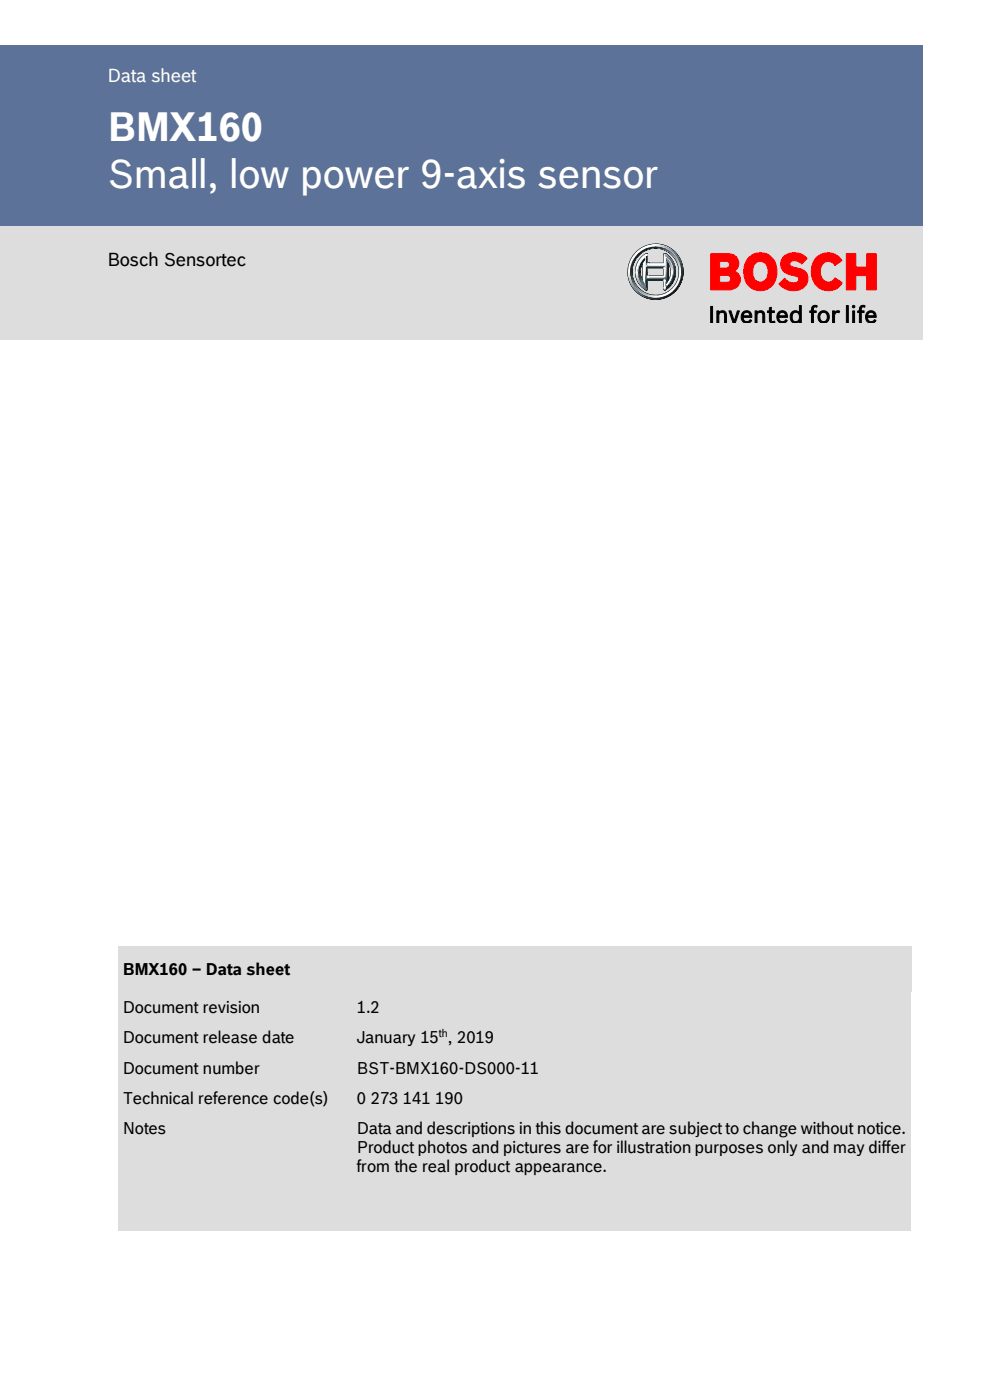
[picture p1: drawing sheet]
<svg xmlns="http://www.w3.org/2000/svg" width="210mm" height="297mm" viewBox="0 0 210 297" stroke-linecap="round" stroke-linejoin="round" font-family="sans-serif">
<defs><g id="words">
<g font-size="8.5" fill="#fff">
<text x="22.8" y="30">BMX160</text>
<text x="22.8" y="39.8">Small, low power 9-axis sensor</text>
</g>
<text font-size="3.9" fill="#fff" x="22.8" y="17.5">Data sheet</text>
<text font-size="3.9" x="22.8" y="56.4">Bosch Sensortec</text>
<g font-size="3.5">
<text x="26" y="206.8">BMX160 – Data sheet</text>
<text x="26" y="214.8">Document revision</text>
<text x="75.7" y="214.8">1.2</text>
<text x="26" y="221.4">Document release date</text>
<text x="75.7" y="221.4">January 15 , 2019</text>
<text x="26" y="227.8">Document number</text>
<text x="75.7" y="227.8">BST-BMX160-DS000-11</text>
<text x="26" y="234.4">Technical reference code(s)</text>
<text x="75.7" y="234.4">0 273 141 190</text>
<text x="26" y="240.7">Notes</text>
<text x="75.7" y="240.7">Data and descriptions in this document are subject to change without notice.</text>
<text x="75.7" y="244.7">Product photos and pictures are for illustration purposes only and may differ</text>
<text x="75.7" y="248.8">from the real product appearance.</text>
</g>
<text font-size="2.3" x="93.1" y="220.1">th</text>
</g></defs>
<path d="M0 9.6h195.7v38.4h-195.7z" fill-rule="evenodd" fill="#5d7298"/>
<g fill="#ddd">
<path d="M0 48h195.7v24h-195.7z" fill-rule="evenodd"/>
<path d="M25 200.7h168.3v9.6h-168.3z" fill-rule="evenodd"/>
<path d="M26 203.5h166.3v4.1h-166.3z" fill-rule="evenodd"/>
<path d="M25 200.8h168.3v1h-168.3z" fill-rule="evenodd"/>
<path d="M25 209.3h168.3v1h-168.3z" fill-rule="evenodd"/>
<path d="M25 210.3h49.7v6.5h-49.7z" fill-rule="evenodd"/>
<path d="M26 211.5h47.7v4.1h-47.7z" fill-rule="evenodd"/>
<path d="M74.7 210.3h118.6v6.5h-118.6z" fill-rule="evenodd"/>
<path d="M75.7 211.5h116.6v4.1h-116.6z" fill-rule="evenodd"/>
<path d="M25 210.3h49.7v1h-49.7z" fill-rule="evenodd"/>
<path d="M74.7 210.3h118.6v1h-118.6z" fill-rule="evenodd"/>
<path d="M25 215.8h49.7v1h-49.7z" fill-rule="evenodd"/>
<path d="M74.7 215.8h118.6v1h-118.6z" fill-rule="evenodd"/>
<path d="M25 216.8h49.7v6.5h-49.7z" fill-rule="evenodd"/>
<path d="M26 218.1h47.7v4h-47.7z" fill-rule="evenodd"/>
<path d="M74.7 216.8h118.6v6.5h-118.6z" fill-rule="evenodd"/>
<path d="M75.7 218.1h116.6v4h-116.6z" fill-rule="evenodd"/>
<path d="M25 216.8h49.7v1h-49.7z" fill-rule="evenodd"/>
<path d="M74.7 216.8h118.6v1h-118.6z" fill-rule="evenodd"/>
<path d="M25 222.3h49.7v1h-49.7z" fill-rule="evenodd"/>
<path d="M74.7 222.3h118.6v1h-118.6z" fill-rule="evenodd"/>
<path d="M25 223.3h49.7v6.5h-49.7z" fill-rule="evenodd"/>
<path d="M26 224.5h47.7v4.1h-47.7z" fill-rule="evenodd"/>
<path d="M74.7 223.3h118.6v6.5h-118.6z" fill-rule="evenodd"/>
<path d="M75.7 224.5h116.6v4.1h-116.6z" fill-rule="evenodd"/>
<path d="M25 223.3h49.7v1h-49.7z" fill-rule="evenodd"/>
<path d="M74.7 223.3h118.6v1h-118.6z" fill-rule="evenodd"/>
<path d="M25 228.8h49.7v1h-49.7z" fill-rule="evenodd"/>
<path d="M74.7 228.8h118.6v1h-118.6z" fill-rule="evenodd"/>
<path d="M25 229.8h49.7v6.5h-49.7z" fill-rule="evenodd"/>
<path d="M26 231h47.7v4.1h-47.7z" fill-rule="evenodd"/>
<path d="M74.7 229.8h118.6v6.5h-118.6z" fill-rule="evenodd"/>
<path d="M75.7 231h116.6v4.1h-116.6z" fill-rule="evenodd"/>
<path d="M25 229.8h49.7v1h-49.7z" fill-rule="evenodd"/>
<path d="M74.7 229.8h118.6v1h-118.6z" fill-rule="evenodd"/>
<path d="M25 235.3h49.7v1h-49.7z" fill-rule="evenodd"/>
<path d="M74.7 235.3h118.6v1h-118.6z" fill-rule="evenodd"/>
<path d="M25 236.3h49.7v24.9h-49.7z" fill-rule="evenodd"/>
<path d="M26 237.4h47.7v4h-47.7z" fill-rule="evenodd"/>
<path d="M74.7 236.3h118.6v24.9h-118.6z" fill-rule="evenodd"/>
<path d="M75.7 237.4h116.6v4h-116.6z" fill-rule="evenodd"/>
<path d="M75.7 241.4h116.6v4h-116.6z" fill-rule="evenodd"/>
<path d="M75.7 245.4h116.6v4.1h-116.6z" fill-rule="evenodd"/>
<path d="M25 236.3h49.7v1.1h-49.7z" fill-rule="evenodd"/>
<path d="M74.7 236.3h118.6v1.1h-118.6z" fill-rule="evenodd"/>
<path d="M25 260.1h49.7v1.1h-49.7z" fill-rule="evenodd"/>
<path d="M74.7 260.1h118.6v1.1h-118.6z" fill-rule="evenodd"/>
</g>
<g fill="#000" stroke="#000" stroke-width=".21">
<path d="M135.3 54.2l-.1 .2z" fill-rule="evenodd"/>
<path d="M135.4 54.1l-.1 .2z" fill-rule="evenodd"/>
<path d="M135.4 54.1h.2z" fill-rule="evenodd"/>
<path d="M135.4 54.1h.2z" fill-rule="evenodd"/>
<path d="M135.5 54l.2-.1z" fill-rule="evenodd"/>
<path d="M135.7 53.9l.2-.1z" fill-rule="evenodd"/>
<path d="M136.1 56.1l-.1 .2z" fill-rule="evenodd"/>
<path d="M136.1 56v.2z" fill-rule="evenodd"/>
<path d="M136.6 55.3l-.5 .8z" fill-rule="evenodd"/>
<path d="M137.3 56.8v1.7h3.5v-1.7zM137.3 56.8l3.6-.1v1.9l-3.6 .1zM136.4 55.7a3.4 3.4 0 0 0 0 3.9zM141.7 55.6v4.1a3.7 3.7 0 0 0 0-4.1zM136.6 55.3v4.9a3.7 3.7 0 0 1 0-4.9zM141.6 55.2a3.7 3.7 0 0 1 0 5zM136.2 54.7a4.1 4.1 0 0 0 1 6.7l.1-2h.1h3.5l.1 2a4.1 4.1 0 0 0 0-7.3l-.1 1.9h-3.6l-.1-1.9-.1-.1zM136.1 54.6l.9-.7a.31 .31 0 0 1 .4 .1 .31 .31 0 0 1-.1 .4v1.5h3.5v-1.8l.1-.2a2.75 2.75 0 0 1 2.1 2.1 4.2 4.2 0 0 1-2 5.5l-.2-.2v-1.8h-3.5v1.8l-.1 .2a4.2 4.2 0 0 1-1.1-6.9zM134 57.7a5 5 0 0 0 10.1 0 5 5 0 0 0-10.1 0zM134 57.7a5.2 5.2 0 0 1 10.3 0 5.2 5.2 0 0 1-10.3 0zM133.4 57.7a5.7 5.7 0 0 0 11.4 0 5.7 5.7 0 0 0-11.4 0zM133.2 57.7a5.9 5.9 0 0 1 11.7 0 5.9 5.9 0 0 1-11.7 0z" fill-rule="evenodd"/>
<path d="M141.6 55.3l.1 .3-.1 4.5z" fill-rule="evenodd"/>
<path d="M141.1 61.4l.2-.1z" fill-rule="evenodd"/>
<path d="M141.2 61.3l.8-.5z" fill-rule="evenodd"/>
<path d="M141.9 60.8l.2-.1z" fill-rule="evenodd"/>
<path d="M142.1 60.5v.2z" fill-rule="evenodd"/>
<path d="M142.2 60.4v.2z" fill-rule="evenodd"/>
<path d="M142.8 62.1l.2-.2z" fill-rule="evenodd"/>
<path d="M143.1 61.8l-.1 .2z" fill-rule="evenodd"/>
<path d="M143.2 61.7l-.1 .2z" fill-rule="evenodd"/>
<path d="M143.2 61.7l-.1 .2z" fill-rule="evenodd"/>
<path d="M143.2 61.7l.2-.1z" fill-rule="evenodd"/>
<path d="M143.4 61.4l-.1 .2z" fill-rule="evenodd"/>
<path d="M150.8 65h.4v3.5h-.4z" fill-rule="evenodd"/>
<path d="M152.1 66h.4v.4a.88 .88 0 0 1 1-.4 .88 .88 0 0 1 .6 .9v1.6h-.4v-1.6a.61 .61 0 0 0-.6-.6 .61 .61 0 0 0-.6 .7v1.5h-.4z" fill-rule="evenodd"/>
<path d="M154.6 66h.5l.7 2.1 .6-2.1h.5l-.9 2.5h-.5z" fill-rule="evenodd"/>
<path d="M158 66.4l-.3 .6h1.4l-.3-.6-.4-.1zM157.5 66.3a1.14 1.14 0 0 1 1.4-.3 1.14 1.14 0 0 1 .6 1.3h-1.8a.78 .78 0 0 0 .5 .9 .78 .78 0 0 0 .9-.4l.4 .2a1.27 1.27 0 0 1-1.8 .4 1.27 1.27 0 0 1-.3-1.8z" fill-rule="evenodd"/>
<path d="M160.2 66h.4v.4a.88 .88 0 0 1 1.1-.4 .88 .88 0 0 1 .5 .9v1.6h-.4v-1.6a.61 .61 0 0 0-.6-.6 .61 .61 0 0 0-.6 .7v1.5h-.4z" fill-rule="evenodd"/>
<path d="M163.2 65.3l.4-.1v.8h.7v.3h-.7v1.6l.2 .3 .5-.1 .1 .3a.74 .74 0 0 1-1.2-.5v-1.6h-.4v-.3h.4z" fill-rule="evenodd"/>
<path d="M165.4 66.5l-.2 .5h1.4a.69 .69 0 0 0-.4-.7 .69 .69 0 0 0-.8 .2zM165.1 66.3a1.14 1.14 0 0 1 1.4-.2 1.14 1.14 0 0 1 .6 1.2h-1.9a.79 .79 0 0 0 .5 .9 .79 .79 0 0 0 1-.4l.3 .2a1.26 1.26 0 0 1-1.8 .3 1.26 1.26 0 0 1-.3-1.7z" fill-rule="evenodd"/>
<path d="M168.3 66.5a.99 .99 0 0 0-.3 1.1 .99 .99 0 0 0 1 .6 1.01 1.01 0 0 0 .6-1.1 1.01 1.01 0 0 0-1-.8zM168 66.2l.5-.3 .5 .1 .6 .4v-1.6h.4v3.7h-.4v-.4a1.09 1.09 0 0 1-1.4 .4 1.09 1.09 0 0 1-.6-1.3l.1-.6z" fill-rule="evenodd"/>
<path d="M172.4 64.9l.5-.1 .5 .1-.1 .3h-.5l-.2 .2v.6h.6v.3h-.6v2.2h-.5v-2.2h-.3v-.3h.3l.1-.7z" fill-rule="evenodd"/>
<path d="M174.3 66.4a.98 .98 0 0 0-.4 1.2 .98 .98 0 0 0 1.2 .5 .98 .98 0 0 0 .4-1.2 .98 .98 0 0 0-1.2-.5zM173.9 66.3a1.26 1.26 0 0 1 1.7 .1 1.26 1.26 0 0 1 0 1.7 1.26 1.26 0 0 1-1.8 .1l-.2-.6a1.51 1.51 0 0 1 .3-1.3z" fill-rule="evenodd"/>
<path d="M176.6 66h.4v.4l.5-.4 .4-.1 .2 .1-.1 .4a.65 .65 0 0 0-.7 0 .65 .65 0 0 0-.3 .7v1.4h-.4z" fill-rule="evenodd"/>
<path d="M179.5 64.8h.5v3.7h-.5z" fill-rule="evenodd"/>
<path d="M180.9 66h.4v2.5h-.4zM180.8 65.1a.3 .3 0 0 1 .6 0 .3 .3 0 0 1-.6 0z" fill-rule="evenodd"/>
<path d="M182.6 64.9l.5-.1 .4 .1-.1 .3h-.5l-.2 .2v.6h.6v.3h-.6v2.2h-.4v-2.2h-.4v-.3h.4v-.7z" fill-rule="evenodd"/>
<path d="M184.4 66.4l-.4 .6h1.5l-.2-.5-.3-.2zM183.9 66.3a1.14 1.14 0 0 1 1.4-.2 1.14 1.14 0 0 1 .6 1.2h-1.9a.79 .79 0 0 0 .6 .9 .79 .79 0 0 0 .9-.4l.3 .2a1.26 1.26 0 0 1-1.7 .3 1.26 1.26 0 0 1-.3-1.7z" fill-rule="evenodd"/>
</g>
<g fill="#fff" stroke="#fff" stroke-width=".21">
<path d="M152.6 58.4v1.6h1.5a.83 .83 0 0 0 1-.9 .83 .83 0 0 0-1.1-.8zM152.6 55.4v1.5h1.4a.77 .77 0 0 0 .8-.7 .77 .77 0 0 0-.7-.8zM150.8 53.9h2.4a3.4 3.4 0 0 1 3.2 .9 1.87 1.87 0 0 1-.8 2.7 1.95 1.95 0 0 1 1.5 2 1.95 1.95 0 0 1-1.7 1.8l-.7 .2h-3.9z" fill-rule="evenodd"/>
<path d="M160.3 55.8a2.81 2.81 0 0 0 .3 3.9 1.78 1.78 0 0 0 1.8-.3 1.78 1.78 0 0 0 .6-1.7 1.75 1.75 0 0 0-.7-1.9 1.75 1.75 0 0 0-2 0zM159 54.6a3.5 3.5 0 0 1 3.9-.5 3.5 3.5 0 0 1 1.9 3.6 3.5 3.5 0 0 1-3.5 3.9 3.5 3.5 0 0 1-3.5-3.9l.3-1.8z" fill-rule="evenodd"/>
<path d="M166.3 54.5a3.6 3.6 0 0 1 4.9 .3l-1.2 1.1a1.67 1.67 0 0 0-2.4-.3 .96 .96 0 0 0 1.2 1.2l.1 .1a2.3 2.3 0 0 1 2.2 3.4 3.7 3.7 0 0 1-5.8-.1l1.2-1.1a1.83 1.83 0 0 0 3 .4v-.2a1.54 1.54 0 0 0-1.7-1 2.28 2.28 0 0 1-2-1.4 2.28 2.28 0 0 1 .5-2.4z" fill-rule="evenodd"/>
<path d="M173.5 54.5a3.3 3.3 0 0 1 5 .8l-1.3 .9a1.71 1.71 0 0 0-2-.7 1.71 1.71 0 0 0-1.2 1.7 2.04 2.04 0 0 0 2.1 2.7l.7-.4 .3-.5 1.5 1a3.4 3.4 0 0 1-3.9 1.5 3.4 3.4 0 0 1-2.5-3.3 4.3 4.3 0 0 1 1.3-3.7z" fill-rule="evenodd"/>
<path d="M179.6 53.9h1.9v2.8h2.4v-2.8h1.9v7.6h-1.9v-3.1h-2.4v3.1h-1.9z" fill-rule="evenodd"/>
<path d="M137.3 56.7v1.9h3.5v-1.9zM136.5 55.4a3.6 3.6 0 0 0 0 4.5zM141.6 55.4v4.6a3.8 3.8 0 0 0 0-4.6zM136.1 54.6l1.1-.7 .1 2h3.5v-1.8l.2-.2a4.2 4.2 0 0 1-.1 7.5l-.1-.1v-1.9h-3.5l-.1 2a4.2 4.2 0 0 1-1.1-6.8zM134 57.7a5.1 5.1 0 0 0 10.2 0 5.1 5.1 0 0 0-10.2 0zM133.3 57.7a5.8 5.8 0 0 1 11.6 0 5.8 5.8 0 0 1-11.6 0z" fill-rule="evenodd"/>
<path d="M150.8 65.1h.3v3.4h-.3z" fill-rule="evenodd"/>
<path d="M152.1 66h.3l.1 .4a.85 .85 0 0 1 1-.4 .85 .85 0 0 1 .6 .9v1.6h-.3v-1.6a.68 .68 0 0 0-.8-.6 .68 .68 0 0 0-.6 .8v1.4h-.3z" fill-rule="evenodd"/>
<path d="M154.7 66h.3l.7 2.2 .8-2.2h.3l-.9 2.5h-.4z" fill-rule="evenodd"/>
<path d="M158 66.3l-.4 .8h1.5a.71 .71 0 0 0-.3-.8 .71 .71 0 0 0-.8 0zM157.6 66.3a1.08 1.08 0 0 1 1.3-.2 1.08 1.08 0 0 1 .5 1.2h-1.7a.83 .83 0 0 0 .5 1 .83 .83 0 0 0 1-.4l.1 .1a.77 .77 0 0 1-1.2 .5 1.37 1.37 0 0 1-.5-2.2z" fill-rule="evenodd"/>
<path d="M160.2 66h.3l.1 .4a.86 .86 0 0 1 1-.4 .86 .86 0 0 1 .6 .9v1.6h-.3v-1.6a.67 .67 0 0 0-.7-.7 .67 .67 0 0 0-.7 .8v1.5h-.3z" fill-rule="evenodd"/>
<path d="M163.3 65.3h.3v.7h.6v.3h-.6v1.6a.46 .46 0 0 0 .7 .3v.1a.57 .57 0 0 1-.6 .2 .57 .57 0 0 1-.4-.6v-1.6h-.4v-.3h.4z" fill-rule="evenodd"/>
<path d="M165.5 66.3l-.3 .8h1.5a.71 .71 0 0 0-.4-.8 .71 .71 0 0 0-.8 0zM165.1 66.3a1.09 1.09 0 0 1 1.3-.2 1.09 1.09 0 0 1 .6 1.2h-1.8a.83 .83 0 0 0 .5 1 .83 .83 0 0 0 1-.4l.1 .1a.78 .78 0 0 1-1.1 .5 1.37 1.37 0 0 1-.6-2.2z" fill-rule="evenodd"/>
<path d="M168.4 66.3a1.13 1.13 0 0 0 .4 2 1.03 1.03 0 0 0 .9-1.1 1.03 1.03 0 0 0-1.1-1zM168 66.3a1.14 1.14 0 0 1 1.6 .1v-1.5h.3v3.6h-.3v-.4a1.06 1.06 0 0 1-1.3 .4 1.06 1.06 0 0 1-.6-1.3z" fill-rule="evenodd"/>
<path d="M172.5 65l.4-.2 .4 .1-.1 .2h-.5a.73 .73 0 0 0-.2 .9h.6v.3h-.6v2.2h-.3v-2.2h-.4v-.3h.4v-.7z" fill-rule="evenodd"/>
<path d="M174.1 66.5a1.02 1.02 0 0 0-.1 1.3 1.02 1.02 0 0 0 1.2 .4 1 1 0 0 0 .3-1.4 1 1 0 0 0-1.4-.3zM173.5 67.2a1.23 1.23 0 0 1 2.4 0 1.23 1.23 0 0 1-2.4 0z" fill-rule="evenodd"/>
<path d="M176.7 66h.3l.1 .4a.75 .75 0 0 1 1-.3l-.2 .2a.71 .71 0 0 0-.7 .1 .71 .71 0 0 0-.2 .7v1.4h-.3z" fill-rule="evenodd"/>
<path d="M179.6 64.9h.3v3.6h-.3z" fill-rule="evenodd"/>
<path d="M180.9 66h.3v2.5h-.3zM180.9 65.1a.22 .22 0 0 1 .4 0 .22 .22 0 0 1-.4 0z" fill-rule="evenodd"/>
<path d="M182.5 65.1l.3-.2h.7l-.1 .2h-.5l-.2 .3v.6h.6v.3h-.6v2.2h-.3v-2.2h-.4v-.3h.4z" fill-rule="evenodd"/>
<path d="M184.2 66.5l-.2 .6h1.5a.72 .72 0 0 0-.4-.9 .72 .72 0 0 0-.9 .3zM184 66.3a1.08 1.08 0 0 1 1.3-.2 1.08 1.08 0 0 1 .5 1.2h-1.8a.83 .83 0 0 0 .5 1 .83 .83 0 0 0 1.1-.4l.1 .1a.78 .78 0 0 1-1.2 .5 1.35 1.35 0 0 1-.5-2.2z" fill-rule="evenodd"/>
<path d="M134.8 53.9a5.7 5.7 0 0 1 4.3-1.9v.1a5.6 5.6 0 0 0-5.6 5.6h-.1a5.6 5.6 0 0 1 1.4-3.8z" fill-rule="evenodd"/>
<path d="M139 52h.2v.1h-.2z" fill-rule="evenodd"/>
<path d="M133.4 57.6h.1v.2h-.1z" fill-rule="evenodd"/>
<path d="M139 62.8h.2v.2h-.2z" fill-rule="evenodd"/>
<path d="M139.1 62.8a5.1 5.1 0 0 0 5.1-5.1h.2a5.3 5.3 0 0 1-5.3 5.3z" fill-rule="evenodd"/>
<path d="M144.2 57.6h.1v.2h-.1z" fill-rule="evenodd"/>
<path d="M136.8 54.9v5.6l-.2-.4v-.7v-4.1z" fill-rule="evenodd"/>
<path d="M142.5 57.7h.1a3.8 3.8 0 0 1-1.2 2.8l.4-.6a3.5 3.5 0 0 0 .7-2.2z" fill-rule="evenodd"/>
<path d="M142.5 57.6h.1v.2h-.1z" fill-rule="evenodd"/>
<path d="M137.5 58.7h3.4v-1.7h.2v1.6a.47 .47 0 0 1-.7 .2h-2.9z" fill-rule="evenodd"/>
<path d="M140.9 56.9h.2v.1l-.2 .1z" fill-rule="evenodd"/>
<path d="M137.5 58.7h.2v.1h-.2z" fill-rule="evenodd"/>
<path d="M136.2 54.7l.9-.7 .1 .1a3.8 3.8 0 0 0-2.1 3.6h-.1a4.4 4.4 0 0 1 1.2-3z" fill-rule="evenodd"/>
<path d="M137.5 56h3.4v-1.9l.2-.1 .2 .1v.2l-.2-.2-.1 2-3.5 .1z" fill-rule="evenodd"/>
<path d="M135 57.6l.1 .2z" fill-rule="evenodd"/>
<path d="M137.5 56h.2v.2h-.2z" fill-rule="evenodd"/>
<path d="M141.1 54l.2 .3z" fill-rule="evenodd"/>
<path d="M140.9 60.9h.2v.2h-.2z" fill-rule="evenodd"/>
<path d="M136.9 54.1h.3l-.2 .1z" fill-rule="evenodd"/>
<path d="M140.9 59.6h.2v1.4h-.2z" fill-rule="evenodd"/>
<path d="M140.9 59.5h.2v.2h-.2z" fill-rule="evenodd"/>
</g>
<g fill="#585858" stroke="#585858" stroke-width=".21">
<path d="M135.2 53.3l.5-.5a5.9 5.9 0 0 1 3.4-1v.2a5.7 5.7 0 0 0-5.7 5.7h-.2a6 6 0 0 1 2-4.4z" fill-rule="evenodd"/>
<path d="M139 51.8h.2v.2h-.2z" fill-rule="evenodd"/>
<path d="M133.2 57.6h.2v.2h-.2z" fill-rule="evenodd"/>
<path d="M139 62.7h.2v.1h-.2z" fill-rule="evenodd"/>
<path d="M144.1 57.7h.1a5.1 5.1 0 0 1-5.1 5.1v-.1a5 5 0 0 0 5-5z" fill-rule="evenodd"/>
<path d="M144.1 57.6h.1v.2h-.1z" fill-rule="evenodd"/>
<path d="M136.6 55.3v4.8l-.2-.5v-3.9z" fill-rule="evenodd"/>
<path d="M142.4 57.7h.1a3.6 3.6 0 0 1-.9 2.4l.6-1.5z" fill-rule="evenodd"/>
<path d="M142.3 57.6h.2v.2h-.2z" fill-rule="evenodd"/>
<path d="M137.6 58.5h3.2v-1.5h.1v1.7h-3.3z" fill-rule="evenodd"/>
<path d="M137.6 58.5h.2l-.1 .2h-.2z" fill-rule="evenodd"/>
<path d="M140.8 57l.1-.1v.2h-.1z" fill-rule="evenodd"/>
<path d="M136.1 54.6l.9-.8 .3 .1-.1 .1a3.9 3.9 0 0 0-2.2 3.7h-.2l.2-1.1 .4-1.1z" fill-rule="evenodd"/>
<path d="M137.5 55.9h3.3v-1.7h.1v1.8h-3.4z" fill-rule="evenodd"/>
<path d="M140.8 59.6h.1v1.5h-.1z" fill-rule="evenodd"/>
<path d="M140.8 61h.1v.2h-.1z" fill-rule="evenodd"/>
<path d="M134.8 57.6h.2v.2h-.2z" fill-rule="evenodd"/>
<path d="M137.2 53.8l.1 .2v.1l-.2-.1z" fill-rule="evenodd"/>
<path d="M140.8 54.1h.1v.2h-.1z" fill-rule="evenodd"/>
<path d="M137.6 55.9h.2l-.1 .1h-.2z" fill-rule="evenodd"/>
<path d="M140.8 59.6l.1-.1v.2l-.1 .1z" fill-rule="evenodd"/>
</g>
<g fill="#4b4b4b" stroke="#4b4b4b" stroke-width=".21">
<path d="M133.6 59.8l.1-.1 .1 .2-.1 .1z" fill-rule="evenodd"/>
<path d="M141.2 52.2l.2 .1v.1h-.2z" fill-rule="evenodd"/>
<path d="M141.3 52.3h.2v.2l-.2-.1z" fill-rule="evenodd"/>
<path d="M141.3 52.3h.2v.2l-.2-.1z" fill-rule="evenodd"/>
<path d="M133.6 59.7l.1-.1 .1 .2-.2 .1z" fill-rule="evenodd"/>
<path d="M133.6 59.8l.1-.1 .1 .2-.1 .1z" fill-rule="evenodd"/>
<path d="M137.1 62.3l.2 .1v.1l-.2-.1z" fill-rule="evenodd"/>
<path d="M137.1 62.3l.2 .1v.1l-.2-.1z" fill-rule="evenodd"/>
<path d="M143.7 55.7h.1l.1 .2h-.2z" fill-rule="evenodd"/>
<path d="M143.7 55.7h.1l.1 .2h-.2z" fill-rule="evenodd"/>
<path d="M135.1 59.2l.2-.1v.3h-.1z" fill-rule="evenodd"/>
<path d="M135.1 59.2l.2-.1v.3h-.1z" fill-rule="evenodd"/>
<path d="M135.1 59.1h.1l.1 .2h-.2z" fill-rule="evenodd"/>
<path d="M137.2 53.8l.1 .4z" fill-rule="evenodd"/>
<path d="M141 53.9h.2v.2l-.2-.1z" fill-rule="evenodd"/>
</g>
<g fill="#494949" stroke="#494949" stroke-width=".21">
<path d="M133.6 59.9l.2-.1 .1 .2-.2 .1z" fill-rule="evenodd"/>
<path d="M141.4 52.3l.2 .1v.1l-.2-.1z" fill-rule="evenodd"/>
<path d="M137.5 58.5h.2v.2h-.2z" fill-rule="evenodd"/>
<path d="M135.1 59.3l.2-.1v.2l-.1 .1z" fill-rule="evenodd"/>
<path d="M141.1 53.8l.2 .1-.1 .2-.2-.1z" fill-rule="evenodd"/>
<path d="M137.5 55.9h.2v.1h-.2z" fill-rule="evenodd"/>
<path d="M140.8 59.5h.1v.2h-.1z" fill-rule="evenodd"/>
</g>
<g fill="#484848" stroke="#484848" stroke-width=".21">
<path d="M133.7 60l.1-.1 .1 .2-.1 .1z" fill-rule="evenodd"/>
<path d="M137 62.2l.2 .1-.1 .1-.2-.1z" fill-rule="evenodd"/>
<path d="M143.6 55.6l.1-.1 .1 .2-.1 .1z" fill-rule="evenodd"/>
<path d="M142.2 56.7h.2v.2h-.1z" fill-rule="evenodd"/>
<path d="M135.2 59.4l.1-.1 .1 .2h-.1z" fill-rule="evenodd"/>
<path d="M137.2 53.9l.1 .2v.1z" fill-rule="evenodd"/>
<path d="M141.1 53.8l.2 .1-.1 .2-.1-.1z" fill-rule="evenodd"/>
</g>
<g fill="#474747" stroke="#474747" stroke-width=".21">
<path d="M133.7 60.1l.2-.1 .1 .2-.2 .1z" fill-rule="evenodd"/>
<path d="M141.6 52.4h.1v.2l-.2-.1z" fill-rule="evenodd"/>
<path d="M137.5 58.5h.2v.2h-.2z" fill-rule="evenodd"/>
<path d="M140.8 56.9l.1-.1v.2l-.1 .1z" fill-rule="evenodd"/>
<path d="M140.8 61.2h.1l.1 .2h-.2z" fill-rule="evenodd"/>
<path d="M135.2 59.5l.1-.1 .1 .2h-.1z" fill-rule="evenodd"/>
<path d="M141.2 53.9l.1 .1v.1l-.2-.1z" fill-rule="evenodd"/>
<path d="M141.2 53.9l.2 .1-.1 .1-.2-.1z" fill-rule="evenodd"/>
<path d="M137.5 55.9h.2v.1h-.2z" fill-rule="evenodd"/>
</g>
<g fill="#464646" stroke="#464646" stroke-width=".21">
<path d="M133.8 60.2l.1-.1 .1 .2-.1 .1z" fill-rule="evenodd"/>
<path d="M141.6 52.4l.2 .1v.1l-.2-.1z" fill-rule="evenodd"/>
<path d="M136.8 62.1l.2 .1-.1 .2-.2-.1z" fill-rule="evenodd"/>
<path d="M143.5 55.4l.2-.1v.2l-.1 .1z" fill-rule="evenodd"/>
<path d="M135.2 59.5h.2l.1 .1-.2 .1z" fill-rule="evenodd"/>
<path d="M141.2 53.9l.2 .1-.1 .1-.2-.1z" fill-rule="evenodd"/>
</g>
<g fill="#454545" stroke="#454545" stroke-width=".21">
<path d="M133.8 60.3l.2-.1 .1 .2-.2 .1z" fill-rule="evenodd"/>
<path d="M142.2 56.6h.1l.1 .1-.2 .1z" fill-rule="evenodd"/>
<path d="M135.3 59.6l.1-.1 .1 .2-.1 .1z" fill-rule="evenodd"/>
<path d="M137.2 53.9l.1 .4z" fill-rule="evenodd"/>
<path d="M141.2 53.9l.2 .1-.1 .1-.1-.1z" fill-rule="evenodd"/>
<path d="M140.8 59.5h.1v.2h-.1z" fill-rule="evenodd"/>
</g>
<g fill="#434343" stroke="#434343" stroke-width=".21">
<path d="M133.9 60.4l.1-.1 .1 .2-.1 .1z" fill-rule="evenodd"/>
<path d="M136.6 62l.2 .1-.1 .2-.1-.1z" fill-rule="evenodd"/>
<path d="M143.4 55.3l.2-.1 .1 .2h-.2z" fill-rule="evenodd"/>
<path d="M140.8 56.9l.1-.1v.2l-.1 .1z" fill-rule="evenodd"/>
<path d="M135.3 59.7l.1-.1 .1 .2-.1 .1z" fill-rule="evenodd"/>
<path d="M137.2 53.9l.1 .4z" fill-rule="evenodd"/>
<path d="M141.3 53.9l.2 .2-.1 .1-.2-.1z" fill-rule="evenodd"/>
</g>
<g fill="#424242" stroke="#424242" stroke-width=".21">
<path d="M133.9 60.5l.2-.1v.2h-.1z" fill-rule="evenodd"/>
<path d="M141.9 52.5l.1 .1v.2l-.2-.1z" fill-rule="evenodd"/>
<path d="M142.1 56.5l.2-.1v.2l-.1 .1z" fill-rule="evenodd"/>
<path d="M137.5 58.5h.2l-.1 .2h-.2z" fill-rule="evenodd"/>
<path d="M135.3 59.8l.2-.1 .1 .2h-.2z" fill-rule="evenodd"/>
<path d="M141.3 53.9l.2 .2-.1 .1-.2-.1z" fill-rule="evenodd"/>
<path d="M137.5 55.9h.2l-.1 .1h-.2z" fill-rule="evenodd"/>
</g>
<g fill="#414141" stroke="#414141" stroke-width=".21">
<path d="M134 60.6l.1-.1 .1 .2h-.1z" fill-rule="evenodd"/>
<path d="M142 52.6l.2 .1-.1 .1-.2-.1z" fill-rule="evenodd"/>
<path d="M136.5 61.9l.2 .1-.1 .2-.2-.1z" fill-rule="evenodd"/>
<path d="M143.3 55.1l.2-.1 .1 .2-.2 .1z" fill-rule="evenodd"/>
<path d="M140.8 61.2h.1l.1 .2h-.2z" fill-rule="evenodd"/>
<path d="M135.4 59.8h.1l.1 .1-.1 .1z" fill-rule="evenodd"/>
<path d="M141.3 54l.2 .1-.1 .1-.1-.1z" fill-rule="evenodd"/>
<path d="M141.4 54l.1 .1v.1l-.2-.1z" fill-rule="evenodd"/>
<path d="M141.4 54l.1 .1v.1l-.2-.1z" fill-rule="evenodd"/>
<path d="M140.8 59.5h.1v.2h-.1z" fill-rule="evenodd"/>
</g>
<g fill="#404040" stroke="#404040" stroke-width=".21">
<path d="M134 60.7l.2-.1 .1 .2h-.2z" fill-rule="evenodd"/>
<path d="M140.8 56.8h.1v.2h-.1z" fill-rule="evenodd"/>
<path d="M135.4 59.9l.1-.1 .2 .2-.2 .1z" fill-rule="evenodd"/>
<path d="M137.3 53.9v.4z" fill-rule="evenodd"/>
</g>
<g fill="#3e3e3e" stroke="#3e3e3e" stroke-width=".21">
<path d="M134.1 60.7h.1l.1 .1-.1 .1z" fill-rule="evenodd"/>
<path d="M136.3 61.8l.2 .2-.1 .1-.2-.1z" fill-rule="evenodd"/>
<path d="M143.2 54.9h.2l.1 .1-.1 .1z" fill-rule="evenodd"/>
<path d="M140.8 61.2h.1l.1 .2h-.1z" fill-rule="evenodd"/>
<path d="M135.5 60l.1-.1 .1 .1-.1 .1z" fill-rule="evenodd"/>
<path d="M141.5 54.1l.1 .1v.1l-.2-.1z" fill-rule="evenodd"/>
<path d="M140.8 59.5l.1-.1v.2l-.1 .1z" fill-rule="evenodd"/>
</g>
<g fill="#3d3d3d" stroke="#3d3d3d" stroke-width=".21">
<path d="M134.1 60.8h.2l.1 .1-.2 .1z" fill-rule="evenodd"/>
<path d="M142.2 52.7l.2 .1-.1 .2-.2-.1z" fill-rule="evenodd"/>
<path d="M134.1 60.8h.2l.1 .1-.2 .1z" fill-rule="evenodd"/>
<path d="M142 56.2l.2-.1v.2l-.1 .1z" fill-rule="evenodd"/>
<path d="M137.5 58.5h.2l-.1 .2h-.2z" fill-rule="evenodd"/>
<path d="M135.5 60h.1l.1 .1-.1 .1z" fill-rule="evenodd"/>
<path d="M135.5 60h.1l.1 .1-.1 .1z" fill-rule="evenodd"/>
<path d="M137.3 53.9v.4z" fill-rule="evenodd"/>
<path d="M137.5 55.9h.2l-.1 .1h-.2z" fill-rule="evenodd"/>
</g>
<g fill="#0a0a0a" stroke="#0a0a0a" stroke-width=".21">
<path d="M137.1 63.1l.2 .1z" fill-rule="evenodd"/>
<path d="M137.3 63.1l.2 .2z" fill-rule="evenodd"/>
<path d="M144.8 57.1l.1 .2z" fill-rule="evenodd"/>
<path d="M137.1 63.1l.2 .1z" fill-rule="evenodd"/>
<path d="M140.9 52.9l.1 .1z" fill-rule="evenodd"/>
<path d="M141.1 52.9l.1 .2z" fill-rule="evenodd"/>
<path d="M134.3 59.5l.2 .2z" fill-rule="evenodd"/>
<path d="M134.2 59.4l.2 .1z" fill-rule="evenodd"/>
<path d="M134.3 59.5l.2 .2z" fill-rule="evenodd"/>
<path d="M141.1 52.9l.1 .2z" fill-rule="evenodd"/>
<path d="M135.9 58.9l.2 .2z" fill-rule="evenodd"/>
<path d="M135.9 58.9l.2 .2z" fill-rule="evenodd"/>
<path d="M135.9 58.8l.1 .1z" fill-rule="evenodd"/>
<path d="M136.8 61.2l.4 .2 .1-.3v.3l-.3 .1z" fill-rule="evenodd"/>
<path d="M136.8 61.2l.3 .2 .2-.1v.1l-.3 .1z" fill-rule="evenodd"/>
<path d="M136.8 61.2l.4 .2h-.2z" fill-rule="evenodd"/>
<path d="M137.3 54.2v.2z" fill-rule="evenodd"/>
</g>
<g fill="#090909" stroke="#090909" stroke-width=".21">
<path d="M137.5 63.2l.1 .1z" fill-rule="evenodd"/>
<path d="M137.6 63.2l.2 .2z" fill-rule="evenodd"/>
<path d="M140.5 52.8l.2 .1z" fill-rule="evenodd"/>
<path d="M140.7 52.8l.2 .2z" fill-rule="evenodd"/>
<path d="M134.1 59l.2 .2z" fill-rule="evenodd"/>
<path d="M134.2 59.2l.1 .2z" fill-rule="evenodd"/>
<path d="M135.8 58.7l.2 .1z" fill-rule="evenodd"/>
<path d="M135.8 58.6l.1 .1z" fill-rule="evenodd"/>
<path d="M141.1 61.4h.2z" fill-rule="evenodd"/>
<path d="M136.8 61.2l.3 .2 .2-.3v.3a.28 .28 0 0 1-.3 .1 .28 .28 0 0 1-.2-.3z" fill-rule="evenodd"/>
<path d="M136.8 61.2l.3 .2 .2-.3v.3a.26 .26 0 0 1-.3 .1 .26 .26 0 0 1-.2-.3z" fill-rule="evenodd"/>
<path d="M136.8 61.2l.3 .2 .2-.3v.3a.26 .26 0 0 1-.3 .1 .26 .26 0 0 1-.2-.3z" fill-rule="evenodd"/>
<path d="M143.2 57.3l.1 .2z" fill-rule="evenodd"/>
<path d="M140.7 59.4h.2l-.1 .3z" fill-rule="evenodd"/>
</g>
<g fill="#080808" stroke="#080808" stroke-width=".21">
<path d="M137.8 63.3l.2 .1z" fill-rule="evenodd"/>
<path d="M138 63.3l.1 .1z" fill-rule="evenodd"/>
<path d="M144.8 57.2l.1 .2z" fill-rule="evenodd"/>
<path d="M140.2 52.7l.1 .1z" fill-rule="evenodd"/>
<path d="M140.3 52.7l.2 .1z" fill-rule="evenodd"/>
<path d="M134.1 58.7l.1 .2z" fill-rule="evenodd"/>
<path d="M134.1 58.9l.1 .1z" fill-rule="evenodd"/>
<path d="M135.8 58.4l.1 .2z" fill-rule="evenodd"/>
<path d="M135.8 58.3l.1 .2z" fill-rule="evenodd"/>
<path d="M136.9 61.3l.2 .1 .2-.2-.1 .3z" fill-rule="evenodd"/>
<path d="M136.8 61.3l.3 .1 .2-.2-.1 .3z" fill-rule="evenodd"/>
<path d="M136.8 61.3l.3 .1 .2-.3v.1l-.1 .3z" fill-rule="evenodd"/>
<path d="M136.8 61.2l.3 .2 .2-.3v.2l-.2 .2z" fill-rule="evenodd"/>
<path d="M137.3 54.2v.2z" fill-rule="evenodd"/>
<path d="M143.2 57.4l.1 .2z" fill-rule="evenodd"/>
</g>
<g fill="#070707" stroke="#070707" stroke-width=".21">
<path d="M138.1 63.3l.2 .2z" fill-rule="evenodd"/>
<path d="M138.3 63.4l.2 .1z" fill-rule="evenodd"/>
<path d="M138.5 63.4l.2 .1z" fill-rule="evenodd"/>
<path d="M144.8 57.4v.2z" fill-rule="evenodd"/>
<path d="M139.6 52.6l.2 .1z" fill-rule="evenodd"/>
<path d="M139.8 52.6l.2 .1z" fill-rule="evenodd"/>
<path d="M140 52.6l.1 .2z" fill-rule="evenodd"/>
<path d="M134 58.2l.1 .1z" fill-rule="evenodd"/>
<path d="M134 58.3l.1 .2z" fill-rule="evenodd"/>
<path d="M134 58.5l.1 .2z" fill-rule="evenodd"/>
<path d="M135.7 58.2l.2 .2z" fill-rule="evenodd"/>
<path d="M135.7 58.1l.1 .2z" fill-rule="evenodd"/>
<path d="M135.7 58l.1 .2z" fill-rule="evenodd"/>
<path d="M136.9 61.3l.3 .1 .1-.4-.1 .5z" fill-rule="evenodd"/>
<path d="M136.9 61.3l.3 .1 .1-.3-.1 .4z" fill-rule="evenodd"/>
<path d="M136.9 61.3l.3 .1 .1-.3-.1 .4z" fill-rule="evenodd"/>
</g>
<g fill="#060606" stroke="#060606" stroke-width=".21">
<path d="M138.7 63.4l.2 .1z" fill-rule="evenodd"/>
<path d="M138.8 63.4l.2 .1z" fill-rule="evenodd"/>
<path d="M139.2 52.6h.2z" fill-rule="evenodd"/>
<path d="M139.4 52.6l.2 .1z" fill-rule="evenodd"/>
<path d="M134 57.8v.2z" fill-rule="evenodd"/>
<path d="M134 58l.1 .2z" fill-rule="evenodd"/>
<path d="M135.7 57.8l.1 .3z" fill-rule="evenodd"/>
<path d="M135.7 57.7v.2z" fill-rule="evenodd"/>
<path d="M141.1 61.4h.2z" fill-rule="evenodd"/>
<path d="M137.3 60.9v.5h-.4v-.1l.3 .1z" fill-rule="evenodd"/>
<path d="M136.9 61.3l.3 .1 .1-.4-.1 .4-.2 .1z" fill-rule="evenodd"/>
<path d="M136.9 61.3l.3 .1 .1-.4-.1 .4-.2 .1z" fill-rule="evenodd"/>
<path d="M143.2 57.5l.1 .2z" fill-rule="evenodd"/>
</g>
<g fill="#050505" stroke="#050505" stroke-width=".21">
<path d="M139 63.4l.2 .1z" fill-rule="evenodd"/>
<path d="M144.8 57.6l.1 .2z" fill-rule="evenodd"/>
<path d="M144.8 57.6l.1 .2z" fill-rule="evenodd"/>
<path d="M144.8 57.8l.1 .2z" fill-rule="evenodd"/>
<path d="M144.8 58l.1 .2z" fill-rule="evenodd"/>
<path d="M144.8 58.2l.1 .2z" fill-rule="evenodd"/>
<path d="M139.5 63.4l.3 .1z" fill-rule="evenodd"/>
<path d="M139.4 63.4l.2 .1z" fill-rule="evenodd"/>
<path d="M139.2 63.4l.2 .1z" fill-rule="evenodd"/>
<path d="M139 63.4l.2 .1z" fill-rule="evenodd"/>
<path d="M139 52.6h.2z" fill-rule="evenodd"/>
<path d="M138.6 52.6h.2z" fill-rule="evenodd"/>
<path d="M138.8 52.6h.2z" fill-rule="evenodd"/>
<path d="M139 52.6h.2z" fill-rule="evenodd"/>
<path d="M134 57.2l.1 .2z" fill-rule="evenodd"/>
<path d="M134 57.4l.1 .2z" fill-rule="evenodd"/>
<path d="M134 57.6l.1 .2z" fill-rule="evenodd"/>
<path d="M134 57.6l.1 .2z" fill-rule="evenodd"/>
<path d="M135.7 57.4l.1 .3z" fill-rule="evenodd"/>
<path d="M135.7 57.6l.1 .2z" fill-rule="evenodd"/>
<path d="M135.7 57.6l.1 .2z" fill-rule="evenodd"/>
<path d="M137.3 56.8l3.5-.1v.3v-.2h-3.5v1.7h.2h-.2z" fill-rule="evenodd"/>
<path d="M137.3 59.4h3.5v.4v-.4h-3.5v1.8z" fill-rule="evenodd"/>
<path d="M137.3 54.2v1.7h.3v.1l-.3-.1z" fill-rule="evenodd"/>
<path d="M137.3 60.9v.5h-.4v-.1l.3 .1z" fill-rule="evenodd"/>
<path d="M137.3 60.9v.5h-.4v-.1l.3 .1z" fill-rule="evenodd"/>
<path d="M137.3 54.2v.2z" fill-rule="evenodd"/>
<path d="M143.2 57.6l.1 .2z" fill-rule="evenodd"/>
<path d="M143.2 57.6l.1 .2z" fill-rule="evenodd"/>
<path d="M143.2 57.8l.1 .2z" fill-rule="evenodd"/>
<path d="M143.2 57.9l.1 .2z" fill-rule="evenodd"/>
</g>
<g fill="#575757" stroke="#575757" stroke-width=".21">
<path d="M139.1 51.8h.2v.2h-.2z" fill-rule="evenodd"/>
<path d="M139.2 51.8h.2v.2h-.2z" fill-rule="evenodd"/>
<path d="M133.2 57.7h.2v.2h-.2z" fill-rule="evenodd"/>
<path d="M133.2 57.8h.2v.2h-.2z" fill-rule="evenodd"/>
<path d="M138.8 62.7h.2v.1h-.2z" fill-rule="evenodd"/>
<path d="M144.1 57.4h.1v.2h-.1z" fill-rule="evenodd"/>
<path d="M134.8 57.7h.2v.2h-.2z" fill-rule="evenodd"/>
<path d="M134.8 57.7h.2v.2h-.2z" fill-rule="evenodd"/>
<path d="M140.8 54.1h.1v.2h-.1z" fill-rule="evenodd"/>
</g>
<g fill="#565656" stroke="#565656" stroke-width=".21">
<path d="M139.3 51.8h.3l-.1 .2h-.2z" fill-rule="evenodd"/>
<path d="M139.5 51.8h.2l-.1 .2h-.2z" fill-rule="evenodd"/>
<path d="M133.2 57.9h.2v.2h-.2z" fill-rule="evenodd"/>
<path d="M133.2 58h.2v.2h-.1z" fill-rule="evenodd"/>
<path d="M138.7 62.7h.2l-.1 .1h-.2z" fill-rule="evenodd"/>
<path d="M144 57.3l.2-.1v.2l-.1 .1z" fill-rule="evenodd"/>
<path d="M137.6 58.5h.2l-.1 .2h-.2z" fill-rule="evenodd"/>
<path d="M134.8 57.9l.2-.1v.3h-.1z" fill-rule="evenodd"/>
<path d="M134.8 57.8h.2v.2h-.1z" fill-rule="evenodd"/>
<path d="M140.8 54.1h.2l-.1 .2h-.1z" fill-rule="evenodd"/>
<path d="M140.8 54.1h.2l-.1 .2h-.1z" fill-rule="evenodd"/>
<path d="M137.6 55.9h.2l-.1 .1h-.2z" fill-rule="evenodd"/>
</g>
<g fill="#555" stroke="#555" stroke-width=".21">
<path d="M140.8 54h.2l-.1 .2h-.1z"/>
<path d="M139.6 51.8h.2v.2h-.2z" fill-rule="evenodd"/>
<path d="M133.2 58.1h.2v.2h-.1z" fill-rule="evenodd"/>
<path d="M142.3 57.5l.2-.1v.3h-.2z" fill-rule="evenodd"/>
<path d="M140.8 56.9h.1v.2h-.1z" fill-rule="evenodd"/>
<path d="M140.8 61h.1v.2h-.1z" fill-rule="evenodd"/>
<path d="M134.8 57.9h.2v.2h-.1z" fill-rule="evenodd"/>
<path d="M137.2 53.8l.1 .3-.2-.1z" fill-rule="evenodd"/>
</g>
<g fill="#545454" stroke="#545454" stroke-width=".21">
<path d="M139.7 51.8l.2 .1v.1h-.3z" fill-rule="evenodd"/>
<path d="M139.8 51.8l.2 .1v.1h-.2z" fill-rule="evenodd"/>
<path d="M133.3 58.2h.1v.2h-.1z" fill-rule="evenodd"/>
<path d="M133.3 58.3h.1v.2h-.1z" fill-rule="evenodd"/>
<path d="M138.5 62.6l.2 .1v.1h-.3z" fill-rule="evenodd"/>
<path d="M144 57.1l.2-.1v.3h-.2z" fill-rule="evenodd"/>
<path d="M134.9 58.1l.1-.1v.3h-.1z" fill-rule="evenodd"/>
<path d="M134.8 58h.2v.2h-.1z" fill-rule="evenodd"/>
<path d="M140.8 54h.2l-.1 .2h-.1z" fill-rule="evenodd"/>
<path d="M140.8 59.5h.1v.2l-.1 .1z" fill-rule="evenodd"/>
</g>
<g fill="#535353" stroke="#535353" stroke-width=".21">
<path d="M139.9 51.9h.2v.2l-.2-.1z" fill-rule="evenodd"/>
<path d="M140 51.9h.2v.2l-.2-.1z" fill-rule="evenodd"/>
<path d="M133.3 58.4h.1l.1 .2h-.2z" fill-rule="evenodd"/>
<path d="M133.3 58.5h.1l.1 .2h-.2z" fill-rule="evenodd"/>
<path d="M138.3 62.6h.2v.2h-.2z" fill-rule="evenodd"/>
<path d="M144 56.9h.2v.2h-.2z" fill-rule="evenodd"/>
<path d="M142.3 57.3h.2v.2h-.2z" fill-rule="evenodd"/>
<path d="M137.5 58.5h.2v.2h-.2z" fill-rule="evenodd"/>
<path d="M134.9 58.2h.1v.2h-.1z" fill-rule="evenodd"/>
<path d="M134.9 58.1h.1v.2h-.1z" fill-rule="evenodd"/>
<path d="M137.2 53.8l.1 .3-.2-.1z" fill-rule="evenodd"/>
<path d="M140.8 54h.2l-.1 .2-.1-.1z" fill-rule="evenodd"/>
<path d="M140.8 54h.2l-.1 .2z" fill-rule="evenodd"/>
<path d="M137.5 55.9h.2v.1h-.2z" fill-rule="evenodd"/>
</g>
<g fill="#525252" stroke="#525252" stroke-width=".21">
<path d="M140.1 51.9h.2v.2h-.2z" fill-rule="evenodd"/>
<path d="M133.3 58.6h.2v.2h-.2z" fill-rule="evenodd"/>
<path d="M138.1 62.6h.2v.2l-.2-.1z" fill-rule="evenodd"/>
<path d="M144 56.7h.1l.1 .2h-.2z" fill-rule="evenodd"/>
<path d="M140.8 61.1h.1v.2h-.1z" fill-rule="evenodd"/>
<path d="M134.9 58.3l.1-.1 .1 .2-.2 .1z" fill-rule="evenodd"/>
<path d="M140.9 53.9l.2 .1-.2 .2-.1-.1z" fill-rule="evenodd"/>
</g>
<g fill="#515151" stroke="#515151" stroke-width=".21">
<path d="M140.2 51.9l.2 .1v.1h-.2z" fill-rule="evenodd"/>
<path d="M140.2 51.9l.2 .1v.1h-.2z" fill-rule="evenodd"/>
<path d="M140.3 51.9l.2 .1v.1h-.2z" fill-rule="evenodd"/>
<path d="M133.3 58.7h.2v.2h-.2z" fill-rule="evenodd"/>
<path d="M133.3 58.8h.2v.2h-.1z" fill-rule="evenodd"/>
<path d="M133.3 58.7h.2v.2h-.2z" fill-rule="evenodd"/>
<path d="M138 62.5l.2 .1-.1 .2-.2-.1z" fill-rule="evenodd"/>
<path d="M143.9 56.6l.2-.1v.2l-.1 .1z" fill-rule="evenodd"/>
<path d="M137.5 58.5h.2v.2h-.2z" fill-rule="evenodd"/>
<path d="M140.8 56.9h.1v.2h-.1z" fill-rule="evenodd"/>
<path d="M134.9 58.4h.1l.1 .2h-.2z" fill-rule="evenodd"/>
<path d="M134.9 58.3h.1l.1 .2h-.2z" fill-rule="evenodd"/>
<path d="M134.9 58.3h.1l.1 .2h-.2z" fill-rule="evenodd"/>
<path d="M140.8 54l.1-.1 .2 .1-.2 .1z" fill-rule="evenodd"/>
<path d="M137.5 55.9h.2v.1h-.2z" fill-rule="evenodd"/>
</g>
<g fill="#505050" stroke="#505050" stroke-width=".21">
<path d="M140.4 52h.2v.2l-.2-.1z" fill-rule="evenodd"/>
<path d="M133.3 58.9h.2l.1 .2h-.2z" fill-rule="evenodd"/>
<path d="M142.3 57.2l.2-.1v.3h-.2z" fill-rule="evenodd"/>
<path d="M134.9 58.5l.2-.1v.3h-.2z" fill-rule="evenodd"/>
<path d="M137.2 53.8l.1 .4z" fill-rule="evenodd"/>
<path d="M140.8 54l.2-.1 .1 .1-.2 .1z" fill-rule="evenodd"/>
<path d="M140.8 54l.2-.1 .1 .1-.2 .1z" fill-rule="evenodd"/>
<path d="M140.8 59.5h.1v.2l-.1 .1z" fill-rule="evenodd"/>
</g>
<g fill="#4f4f4f" stroke="#4f4f4f" stroke-width=".21">
<path d="M140.5 52h.2v.2l-.2-.1z" fill-rule="evenodd"/>
<path d="M140.6 52l.2 .1v.1h-.2z" fill-rule="evenodd"/>
<path d="M133.4 59h.1l.1 .2h-.2z" fill-rule="evenodd"/>
<path d="M133.4 59.1h.2v.2h-.2z" fill-rule="evenodd"/>
<path d="M137.8 62.5h.2l-.1 .2h-.2z" fill-rule="evenodd"/>
<path d="M143.9 56.4l.2-.1v.2l-.2 .1z" fill-rule="evenodd"/>
<path d="M140.8 61.1h.1v.2h-.1z" fill-rule="evenodd"/>
<path d="M134.9 58.7l.2-.1v.2h-.1z" fill-rule="evenodd"/>
<path d="M134.9 58.6l.2-.1v.2l-.1 .1z" fill-rule="evenodd"/>
<path d="M140.9 53.9l.2-.1 .1 .2-.2 .1z" fill-rule="evenodd"/>
</g>
<g fill="#4e4e4e" stroke="#4e4e4e" stroke-width=".21">
<path d="M140.7 52l.2 .1v.2l-.2-.1z" fill-rule="evenodd"/>
<path d="M140.8 52.1h.2v.2l-.2-.1z" fill-rule="evenodd"/>
<path d="M133.4 59.2h.2v.2h-.1z" fill-rule="evenodd"/>
<path d="M133.4 59.3h.2l.1 .2h-.2z" fill-rule="evenodd"/>
<path d="M137.6 62.4l.2 .1v.2l-.2-.1z" fill-rule="evenodd"/>
<path d="M143.8 56.2h.2l.1 .2h-.2z" fill-rule="evenodd"/>
<path d="M137.5 58.5h.2v.2h-.2z" fill-rule="evenodd"/>
<path d="M140.8 56.9h.1v.2h-.1z" fill-rule="evenodd"/>
<path d="M135 58.8h.1l.1 .2h-.2z" fill-rule="evenodd"/>
<path d="M134.9 58.7h.2l.1 .2h-.2z" fill-rule="evenodd"/>
<path d="M140.9 53.9l.2-.1 .1 .2-.2 .1z" fill-rule="evenodd"/>
<path d="M137.5 55.9h.2v.1h-.2z" fill-rule="evenodd"/>
</g>
<g fill="#4d4d4d" stroke="#4d4d4d" stroke-width=".21">
<path d="M140.9 52.1l.2 .1v.1h-.2z" fill-rule="evenodd"/>
<path d="M133.5 59.4h.1l.1 .1-.2 .1z" fill-rule="evenodd"/>
<path d="M137.5 62.4l.1 .1v.1l-.2-.1z" fill-rule="evenodd"/>
<path d="M143.8 56.1l.1-.1 .1 .2-.1 .1z" fill-rule="evenodd"/>
<path d="M142.3 57h.1l.1 .2h-.2z" fill-rule="evenodd"/>
<path d="M140.8 61.1h.1v.2h-.1z" fill-rule="evenodd"/>
<path d="M135 58.9l.1-.1 .1 .2-.1 .1z" fill-rule="evenodd"/>
<path d="M137.2 53.8l.1 .4z" fill-rule="evenodd"/>
<path d="M140.9 53.9l.2-.1 .1 .2-.2 .1z" fill-rule="evenodd"/>
<path d="M140.9 53.9l.2-.1 .1 .3h-.2z" fill-rule="evenodd"/>
<path d="M140.8 59.5h.1v.2h-.1z" fill-rule="evenodd"/>
</g>
<g fill="#4c4c4c" stroke="#4c4c4c" stroke-width=".21">
<path d="M141 52.1l.2 .1v.2l-.2-.1z" fill-rule="evenodd"/>
<path d="M141.2 52.2l.1 .1v.1l-.2-.1z" fill-rule="evenodd"/>
<path d="M133.5 59.5h.2v.1l-.1 .1z" fill-rule="evenodd"/>
<path d="M133.5 59.6l.2-.1 .1 .2-.2 .1z" fill-rule="evenodd"/>
<path d="M137.3 62.3l.2 .1-.1 .2-.2-.1z" fill-rule="evenodd"/>
<path d="M143.7 55.9l.2-.1v.2l-.1 .1z" fill-rule="evenodd"/>
<path d="M137.5 58.5h.2v.2h-.2z" fill-rule="evenodd"/>
<path d="M135 59.1l.2-.1 .1 .2h-.2z" fill-rule="evenodd"/>
<path d="M135 59l.2-.1v.2l-.1 .1z" fill-rule="evenodd"/>
<path d="M141 53.9l.2-.1v.3l-.2-.1z" fill-rule="evenodd"/>
<path d="M137.5 55.9h.2v.1h-.2z" fill-rule="evenodd"/>
</g>
<g fill="#444" stroke="#444" stroke-width=".21">
<path d="M141.8 52.4l.2 .1-.1 .2-.2-.1z" fill-rule="evenodd"/>
<path d="M137.5 58.5h.2v.2h-.2z" fill-rule="evenodd"/>
<path d="M140.8 61.2h.1l.1 .2h-.2z" fill-rule="evenodd"/>
<path d="M141.3 53.9l.1 .1-.1 .2-.1-.2z" fill-rule="evenodd"/>
<path d="M141.3 53.9l.2 .1-.1 .2-.2-.1z" fill-rule="evenodd"/>
<path d="M137.5 55.9h.2v.1h-.2z" fill-rule="evenodd"/>
</g>
<g fill="#3f3f3f" stroke="#3f3f3f" stroke-width=".21">
<path d="M142.1 52.7l.2 .1-.1 .1-.2-.1z" fill-rule="evenodd"/>
<path d="M142.1 56.3h.1l.1 .2h-.2z" fill-rule="evenodd"/>
<path d="M137.5 58.5h.2l-.1 .2h-.2z" fill-rule="evenodd"/>
<path d="M141.4 54l.2 .1-.1 .2-.2-.2z" fill-rule="evenodd"/>
<path d="M137.5 55.9h.2l-.1 .1h-.2z" fill-rule="evenodd"/>
</g>
<g fill="#3c3c3c" stroke="#3c3c3c" stroke-width=".21">
<path d="M142.4 52.8l.1 .1-.1 .1-.1-.1z" fill-rule="evenodd"/>
<path d="M134.2 60.9l.1-.1 .1 .2-.1 .1z" fill-rule="evenodd"/>
<path d="M136.2 61.7l.1 .2v.1l-.2-.1z" fill-rule="evenodd"/>
<path d="M143.1 54.8l.2-.1 .1 .2-.1 .1z" fill-rule="evenodd"/>
<path d="M140.8 56.8h.1v.2h-.1z" fill-rule="evenodd"/>
<path d="M140.8 61.3l.1-.1 .1 .2h-.1z" fill-rule="evenodd"/>
<path d="M135.6 60.1l.1-.1 .1 .2-.1 .1z" fill-rule="evenodd"/>
<path d="M141.5 54.1l.2 .1-.1 .1-.2-.1z" fill-rule="evenodd"/>
</g>
<g fill="#3a3a3a" stroke="#3a3a3a" stroke-width=".21">
<path d="M142.5 52.9l.1 .1-.1 .1-.1-.1z" fill-rule="evenodd"/>
<path d="M134.3 61.1l.1-.1 .2 .2-.1 .1z" fill-rule="evenodd"/>
<path d="M136 61.6l.2 .1-.1 .2-.2-.2z" fill-rule="evenodd"/>
<path d="M143 54.6h.2l.1 .1-.2 .1z" fill-rule="evenodd"/>
<path d="M142 56.1l.1-.1 .1 .2h-.2z" fill-rule="evenodd"/>
<path d="M142 56.1l.1-.1 .1 .2h-.2z" fill-rule="evenodd"/>
<path d="M137.5 58.5h.2l-.1 .2h-.2z" fill-rule="evenodd"/>
<path d="M135.7 60.2l.1-.1 .1 .2-.1 .1z" fill-rule="evenodd"/>
<path d="M137.5 55.9h.2l-.1 .1h-.2z" fill-rule="evenodd"/>
<path d="M140.8 59.5l.1-.1v.2l-.1 .1z" fill-rule="evenodd"/>
</g>
<g fill="#383838" stroke="#383838" stroke-width=".21">
<path d="M142.6 53l.1 .2-.2-.1z" fill-rule="evenodd"/>
<path d="M134.4 61.2l.1-.1 .1 .2h-.1z" fill-rule="evenodd"/>
<path d="M141.9 56l.1-.1 .1 .2h-.1z" fill-rule="evenodd"/>
<path d="M137.4 58.5h.2v.2h-.2z" fill-rule="evenodd"/>
<path d="M135.8 60.2v.3l-.1-.2z" fill-rule="evenodd"/>
<path d="M137.3 53.9v.4z" fill-rule="evenodd"/>
<path d="M137.4 55.9h.2v.1h-.2z" fill-rule="evenodd"/>
</g>
<g fill="#373737" stroke="#373737" stroke-width=".21">
<path d="M142.7 53.1l.2 .1-.1 .1-.2-.1z" fill-rule="evenodd"/>
<path d="M134.5 61.3l.1-.1 .1 .1-.1 .1z" fill-rule="evenodd"/>
<path d="M135.9 61.5l.1 .1-.1 .2z" fill-rule="evenodd"/>
<path d="M142.9 54.5l.1-.1 .2 .2h-.1z" fill-rule="evenodd"/>
<path d="M141.9 55.9l.1-.1 .1 .2h-.1z" fill-rule="evenodd"/>
<path d="M135.7 60.4h.3z" fill-rule="evenodd"/>
<path d="M141.7 54.2l.2 .2-.1 .1-.2-.2z" fill-rule="evenodd"/>
</g>
<g fill="#353535" stroke="#353535" stroke-width=".21">
<path d="M142.8 53.2l.2 .1-.1 .1-.2-.1z" fill-rule="evenodd"/>
<path d="M134.6 61.5l.1-.1 .1 .1-.1 .1z" fill-rule="evenodd"/>
<path d="M135.7 61.4l.2 .1-.1 .1-.2-.1z" fill-rule="evenodd"/>
<path d="M142.8 54.4l.1-.1 .1 .1-.1 .1z" fill-rule="evenodd"/>
<path d="M141.8 55.8l.1-.1 .1 .2h-.1z" fill-rule="evenodd"/>
<path d="M137.4 58.5h.2v.2h-.2z" fill-rule="evenodd"/>
<path d="M135.9 60.5l.2 .1z" fill-rule="evenodd"/>
<path d="M137.3 54v.3z" fill-rule="evenodd"/>
<path d="M137.4 55.9h.2v.1h-.2z" fill-rule="evenodd"/>
</g>
<g fill="#333" stroke="#333" stroke-width=".21">
<path d="M142.9 53.3l.1 .2-.2-.1z" fill-rule="evenodd"/>
<path d="M141.8 55.7l.2 .1-.1 .1z" fill-rule="evenodd"/>
<path d="M137.4 58.5h.2v.2h-.2z" fill-rule="evenodd"/>
<path d="M140.9 61.2l.1 .3-.2-.1z" fill-rule="evenodd"/>
<path d="M137.3 54v.3z" fill-rule="evenodd"/>
<path d="M141.9 54.4l.1 .1-.1 .1-.1-.1z" fill-rule="evenodd"/>
<path d="M137.4 55.9h.2v.1h-.2z" fill-rule="evenodd"/>
</g>
<g fill="#323232" stroke="#323232" stroke-width=".21">
<path d="M143 53.5l.1-.1 .1 .1-.1 .1z" fill-rule="evenodd"/>
<path d="M134.8 61.6l.1-.1 .1 .2-.1 .1z" fill-rule="evenodd"/>
<path d="M135.6 61.3l.2 .1-.1 .1-.2-.1z" fill-rule="evenodd"/>
<path d="M142.7 54.2l.1-.1 .1 .2-.1 .1z" fill-rule="evenodd"/>
<path d="M141.7 55.6l.2 .1-.1 .1z" fill-rule="evenodd"/>
<path d="M140.8 56.8h.1l-.1 .3z" fill-rule="evenodd"/>
<path d="M136 60.6l.2 .1z" fill-rule="evenodd"/>
<path d="M140.8 59.5h.1l-.1 .2z" fill-rule="evenodd"/>
</g>
<g fill="#303030" stroke="#303030" stroke-width=".21">
<path d="M143.1 53.6l.1-.1 .1 .2z" fill-rule="evenodd"/>
<path d="M143.1 53.6l.1-.1 .1 .2z" fill-rule="evenodd"/>
<path d="M135 61.7l.2 .1-.1 .1-.2-.1z" fill-rule="evenodd"/>
<path d="M135 61.7l.2 .1-.1 .1-.2-.1z" fill-rule="evenodd"/>
<path d="M135.4 61.2l.2 .1-.1 .1z" fill-rule="evenodd"/>
<path d="M135.4 61.2l.2 .1-.1 .1z" fill-rule="evenodd"/>
<path d="M142.6 54.1l.1-.1 .1 .1-.1 .1z" fill-rule="evenodd"/>
<path d="M142.6 54.1l.1-.1 .1 .1-.1 .1z" fill-rule="evenodd"/>
<path d="M141.6 55.3l.2 .2z" fill-rule="evenodd"/>
<path d="M141.7 55.5l.1 .1-.1 .1z" fill-rule="evenodd"/>
<path d="M137.4 58.5h.2v.2h-.2z" fill-rule="evenodd"/>
<path d="M140.9 61.2l.1 .3-.2-.1z" fill-rule="evenodd"/>
<path d="M136.1 60.7l.2 .1z" fill-rule="evenodd"/>
<path d="M136.1 60.7l.2 .1z" fill-rule="evenodd"/>
<path d="M137.2 54.1l.1-.1v.3z" fill-rule="evenodd"/>
<path d="M141.9 54.6l.1-.1 .1 .1-.1 .1z" fill-rule="evenodd"/>
<path d="M141.9 54.6l.1-.1 .1 .1-.1 .1z" fill-rule="evenodd"/>
<path d="M137.4 55.9h.2v.1h-.2z" fill-rule="evenodd"/>
</g>
<g fill="#2e2e2e" stroke="#2e2e2e" stroke-width=".21">
<path d="M136.5 60l.1 .1z"/>
<path d="M143.3 53.6l.1 .2-.1 .1-.1-.2z" fill-rule="evenodd"/>
<path d="M135.1 61.8l.1 .2z" fill-rule="evenodd"/>
<path d="M136.4 59.9l.1 .2z" fill-rule="evenodd"/>
<path d="M137.4 58.5h.2v.2h-.2z" fill-rule="evenodd"/>
<path d="M137.4 55.9h.2v.1h-.2z" fill-rule="evenodd"/>
</g>
<g fill="#2d2d2d" stroke="#2d2d2d" stroke-width=".21">
<path d="M143.4 53.7v.3l-.1-.2z" fill-rule="evenodd"/>
<path d="M136.4 59.8l.1 .1z" fill-rule="evenodd"/>
<path d="M136.3 59.7l.1-.1 .1 .2z" fill-rule="evenodd"/>
<path d="M136.3 59.7l.1-.1 .1 .2z" fill-rule="evenodd"/>
<path d="M140.9 61.2l.1 .3-.2-.1z" fill-rule="evenodd"/>
<path d="M136.1 60.8h.3z" fill-rule="evenodd"/>
<path d="M137.2 54.1l.1 .2z" fill-rule="evenodd"/>
<path d="M142 54.7l.1-.1 .2 .2-.1 .1z" fill-rule="evenodd"/>
</g>
<g fill="#2b2b2b" stroke="#2b2b2b" stroke-width=".21">
<path d="M143.4 53.9l.2 .1-.1 .1z" fill-rule="evenodd"/>
<path d="M135.2 61.9l.2 .1-.1 .1z" fill-rule="evenodd"/>
<path d="M137.4 58.5h.2v.2h-.2z" fill-rule="evenodd"/>
<path d="M140.8 56.7l.1 .1-.1 .3z" fill-rule="evenodd"/>
<path d="M140.9 61.2l.2 .3-.3-.1z" fill-rule="evenodd"/>
<path d="M137.2 54.1l.1 .2z" fill-rule="evenodd"/>
<path d="M137.4 55.9h.2v.1h-.2z" fill-rule="evenodd"/>
<path d="M140.8 59.5h.1l-.1 .2z" fill-rule="evenodd"/>
</g>
<g fill="#292929" stroke="#292929" stroke-width=".21">
<path d="M143.5 54.1l.1-.1 .1 .2h-.1z" fill-rule="evenodd"/>
<path d="M135.3 62l.1 .2-.1-.1z" fill-rule="evenodd"/>
<path d="M135.1 61h.3z" fill-rule="evenodd"/>
<path d="M142.4 53.8l.1 .2-.2-.1z" fill-rule="evenodd"/>
<path d="M137.4 58.5h.2v.2h-.3z" fill-rule="evenodd"/>
<path d="M142.2 55l.2-.1 .1 .2h-.1z" fill-rule="evenodd"/>
<path d="M137.4 55.9h.2v.1h-.3z" fill-rule="evenodd"/>
</g>
<g fill="#282828" stroke="#282828" stroke-width=".21">
<path d="M143.6 54.2l.3 .1-.1 .1z" fill-rule="evenodd"/>
<path d="M140.8 56.7l.1 .1-.1 .3z" fill-rule="evenodd"/>
<path d="M140.9 61.2l.2 .3-.2-.1z" fill-rule="evenodd"/>
<path d="M137.2 54.1l.1 .2z" fill-rule="evenodd"/>
<path d="M142.3 55.1l.2 .1h-.1z" fill-rule="evenodd"/>
</g>
<g fill="#262626" stroke="#262626" stroke-width=".21">
<path d="M143.7 54.4l.2 .1z" fill-rule="evenodd"/>
<path d="M135.5 62.1l.1 .2z" fill-rule="evenodd"/>
<path d="M135 60.8l.2 .1z" fill-rule="evenodd"/>
<path d="M142.3 53.6v.3z" fill-rule="evenodd"/>
<path d="M137.3 58.5h.3l-.1 .2h-.2z" fill-rule="evenodd"/>
<path d="M142.4 55.2l.2 .1z" fill-rule="evenodd"/>
<path d="M137.3 55.9h.3l-.1 .1h-.2z" fill-rule="evenodd"/>
</g>
<g fill="#242424" stroke="#242424" stroke-width=".21">
<path d="M143.8 54.5l.2 .1z" fill-rule="evenodd"/>
<path d="M135.6 62.2l.1 .2z" fill-rule="evenodd"/>
<path d="M137.3 58.5h.3l-.1 .2-.2-.1z" fill-rule="evenodd"/>
<path d="M140.8 56.7l.1 .1v.3z" fill-rule="evenodd"/>
<path d="M136.4 60.8v.3z" fill-rule="evenodd"/>
<path d="M137.4 55.9h.2l-.1 .1h-.2z" fill-rule="evenodd"/>
</g>
<g fill="#232323" stroke="#232323" stroke-width=".21">
<path d="M143.9 54.6l.2 .2z" fill-rule="evenodd"/>
<path d="M137.3 54.1v.2z" fill-rule="evenodd"/>
<path d="M142.5 55.3l.2 .1z" fill-rule="evenodd"/>
<path d="M140.8 59.4l.1 .1-.1 .2z" fill-rule="evenodd"/>
</g>
<g fill="#212121" stroke="#212121" stroke-width=".21">
<path d="M144 54.8l.2 .1z" fill-rule="evenodd"/>
<path d="M136.1 59.5h.2l-.1 .1z" fill-rule="evenodd"/>
<path d="M137.3 58.5h.3l-.1 .2-.2-.1z" fill-rule="evenodd"/>
<path d="M140.8 56.7l.1 .1v.3z" fill-rule="evenodd"/>
<path d="M136.4 60.9l.1 .2z" fill-rule="evenodd"/>
<path d="M142.6 55.5l.2 .2z" fill-rule="evenodd"/>
<path d="M137.3 55.9h.3l-.1 .1h-.2z" fill-rule="evenodd"/>
</g>
<g fill="#1f1f1f" stroke="#1f1f1f" stroke-width=".21">
<path d="M144.1 54.9l.2 .2z" fill-rule="evenodd"/>
<path d="M135.9 62.4l.1 .2z" fill-rule="evenodd"/>
<path d="M134.8 60.5l.2 .1z" fill-rule="evenodd"/>
<path d="M142 53.4l.1 .3z" fill-rule="evenodd"/>
<path d="M137.4 58.5h.2l-.1 .2-.2-.1z" fill-rule="evenodd"/>
<path d="M140.9 61.1l.2 .4h-.2z" fill-rule="evenodd"/>
<path d="M142.7 55.6l.1 .2z" fill-rule="evenodd"/>
<path d="M137.4 55.9h.2l-.1 .1h-.2z" fill-rule="evenodd"/>
</g>
<g fill="#1e1e1e" stroke="#1e1e1e" stroke-width=".21">
<path d="M144.2 55.1l.2 .1z" fill-rule="evenodd"/>
<path d="M140.8 56.7l.1 .1v.3z" fill-rule="evenodd"/>
<path d="M136.5 60.9l.1 .3z" fill-rule="evenodd"/>
<path d="M142.7 55.7l.2 .1z" fill-rule="evenodd"/>
</g>
<g fill="#1c1c1c" stroke="#1c1c1c" stroke-width=".21">
<path d="M144.3 55.2l.1 .2z" fill-rule="evenodd"/>
<path d="M140.9 61.1l.2 .4h-.2z" fill-rule="evenodd"/>
<path d="M140.8 59.4l.1 .1v.2z" fill-rule="evenodd"/>
</g>
<g fill="#1a1a1a" stroke="#1a1a1a" stroke-width=".21">
<path d="M144.3 55.4l.2 .1z" fill-rule="evenodd"/>
<path d="M137.3 58.6l.4-.1-.2 .2z" fill-rule="evenodd"/>
<path d="M140.7 56.7l.2 .1v.3z" fill-rule="evenodd"/>
<path d="M140.9 61.1l.3 .4h-.3z" fill-rule="evenodd"/>
<path d="M137.3 54.1v.2z" fill-rule="evenodd"/>
<path d="M142.9 56l.1 .2z" fill-rule="evenodd"/>
<path d="M137.3 55.9h.4l-.2 .1z" fill-rule="evenodd"/>
</g>
<path d="M144.4 55.5l.2 .2z" fill-rule="evenodd" fill="#191919" stroke="#191919" stroke-width=".21"/>
<g fill="#171717" stroke="#171717" stroke-width=".21">
<path d="M144.5 55.7l.1 .2z" fill-rule="evenodd"/>
<path d="M140.7 56.7l.2 .1-.1 .3z" fill-rule="evenodd"/>
<path d="M141 61.3l.2 .1-.2 .1z" fill-rule="evenodd"/>
<path d="M142.9 56.2l.2 .2z" fill-rule="evenodd"/>
</g>
<g fill="#161616" stroke="#161616" stroke-width=".21">
<path d="M144.5 55.9l.2 .1z" fill-rule="evenodd"/>
<path d="M136.4 62.8l.1 .1z" fill-rule="evenodd"/>
<path d="M136 59.2l.2 .1-.1 .1z" fill-rule="evenodd"/>
<path d="M143 56.3l.1 .2z" fill-rule="evenodd"/>
</g>
<g fill="#141414" stroke="#141414" stroke-width=".21">
<path d="M144.6 56l.1 .2z" fill-rule="evenodd"/>
<path d="M136.5 62.8l.2 .2z" fill-rule="evenodd"/>
<path d="M134.5 60l.2 .2z" fill-rule="evenodd"/>
<path d="M141.5 53.2l.2 .2z" fill-rule="evenodd"/>
<path d="M141 61.4h.2z" fill-rule="evenodd"/>
<path d="M143 56.4l.1 .2z" fill-rule="evenodd"/>
<path d="M140.7 59.4h.2v.3z" fill-rule="evenodd"/>
</g>
<g fill="#121212" stroke="#121212" stroke-width=".21">
<path d="M144.6 56.2l.1 .2z" fill-rule="evenodd"/>
<path d="M136.7 61.1l.1 .2z" fill-rule="evenodd"/>
<path d="M137.3 54.1v.3z" fill-rule="evenodd"/>
<path d="M143.1 56.6l.1 .2z" fill-rule="evenodd"/>
</g>
<g fill="#111" stroke="#111" stroke-width=".21">
<path d="M144.7 56.4l.1 .2z" fill-rule="evenodd"/>
<path d="M136.7 62.9l.1 .2z" fill-rule="evenodd"/>
<path d="M134.5 59.9l.1 .1z" fill-rule="evenodd"/>
<path d="M141.4 53.1l.1 .2z" fill-rule="evenodd"/>
<path d="M141 61.4h.2z" fill-rule="evenodd"/>
<path d="M140.7 59.4h.2l-.1 .3z" fill-rule="evenodd"/>
</g>
<g fill="#0f0f0f" stroke="#0f0f0f" stroke-width=".21">
<path d="M144.7 56.6l.1 .1z" fill-rule="evenodd"/>
<path d="M136.8 63l.2 .1z" fill-rule="evenodd"/>
<path d="M143.1 56.8l.1 .2z" fill-rule="evenodd"/>
</g>
<g fill="#0d0d0d" stroke="#0d0d0d" stroke-width=".21">
<path d="M144.7 56.7l.1 .2z" fill-rule="evenodd"/>
<path d="M137 63l.2 .2z" fill-rule="evenodd"/>
<path d="M136.8 61.2l.2 .2z" fill-rule="evenodd"/>
<path d="M136.8 61.2l.2 .2z" fill-rule="evenodd"/>
<path d="M136.8 61.2l.2 .2z" fill-rule="evenodd"/>
<path d="M137.3 54.2v.2z" fill-rule="evenodd"/>
<path d="M143.1 57l.1 .1z" fill-rule="evenodd"/>
<path d="M140.7 59.4h.2l-.1 .3z" fill-rule="evenodd"/>
</g>
<g fill="#0c0c0c" stroke="#0c0c0c" stroke-width=".21">
<path d="M144.8 56.9l.1 .2z" fill-rule="evenodd"/>
<path d="M136.8 61.2l.3 .3z" fill-rule="evenodd"/>
<path d="M136.8 61.2l.3 .3z" fill-rule="evenodd"/>
<path d="M136.8 61.2l.2 .3z" fill-rule="evenodd"/>
<path d="M143.2 57.1l.1 .2z" fill-rule="evenodd"/>
</g>
<g fill="#040404" stroke="#040404" stroke-width=".21">
<path d="M144.8 58.3v.2z" fill-rule="evenodd"/>
<path d="M144.8 58.5v.2z" fill-rule="evenodd"/>
<path d="M144.7 58.7l.1 .2z" fill-rule="evenodd"/>
<path d="M144.7 58.8v.3z" fill-rule="evenodd"/>
<path d="M144.7 59v.2z" fill-rule="evenodd"/>
<path d="M140.4 63.3h.2z" fill-rule="evenodd"/>
<path d="M140.2 63.3h.2z" fill-rule="evenodd"/>
<path d="M140.1 63.3l.2 .1z" fill-rule="evenodd"/>
<path d="M139.9 63.4h.2z" fill-rule="evenodd"/>
<path d="M139.7 63.4h.2z" fill-rule="evenodd"/>
<path d="M137.8 52.7l.2 .1z" fill-rule="evenodd"/>
<path d="M138 52.7h.2z" fill-rule="evenodd"/>
<path d="M138.2 52.6h.2z" fill-rule="evenodd"/>
<path d="M138.4 52.6l.2 .1z" fill-rule="evenodd"/>
<path d="M134.1 56.4l.1 .2z" fill-rule="evenodd"/>
<path d="M134.1 56.6v.2z" fill-rule="evenodd"/>
<path d="M134.1 56.8l-.1 .2z" fill-rule="evenodd"/>
<path d="M134 57l.1 .2z" fill-rule="evenodd"/>
<path d="M135.7 57.1l.1 .3z" fill-rule="evenodd"/>
<path d="M135.7 57.3l.1 .2z" fill-rule="evenodd"/>
<path d="M143.2 58.1v.2z" fill-rule="evenodd"/>
<path d="M143.2 58.3l-.1 .2z" fill-rule="evenodd"/>
<path d="M143.1 58.4l.1 .2z" fill-rule="evenodd"/>
<path d="M143.1 58.6v.2z" fill-rule="evenodd"/>
</g>
<g fill="#030303" stroke="#030303" stroke-width=".21">
<path d="M144.6 59.2v.2z" fill-rule="evenodd"/>
<path d="M144.6 59.4v.2z" fill-rule="evenodd"/>
<path d="M144.5 59.5v.2z" fill-rule="evenodd"/>
<path d="M144.5 59.7v.2z" fill-rule="evenodd"/>
<path d="M144.4 59.9l-.1 .1z" fill-rule="evenodd"/>
<path d="M141.2 63h.2z" fill-rule="evenodd"/>
<path d="M141.1 63.1h.2z" fill-rule="evenodd"/>
<path d="M140.9 63.1h.2z" fill-rule="evenodd"/>
<path d="M140.7 63.2h.3z" fill-rule="evenodd"/>
<path d="M140.6 63.3h.2z" fill-rule="evenodd"/>
<path d="M136.9 53h.3z" fill-rule="evenodd"/>
<path d="M137.1 53h.2z" fill-rule="evenodd"/>
<path d="M137.3 52.9h.2z" fill-rule="evenodd"/>
<path d="M137.5 52.8h.2z" fill-rule="evenodd"/>
<path d="M137.6 52.8h.3z" fill-rule="evenodd"/>
<path d="M136.9 53h.3z" fill-rule="evenodd"/>
<path d="M134.5 55.5v.2z" fill-rule="evenodd"/>
<path d="M134.5 55.5v.2z" fill-rule="evenodd"/>
<path d="M134.4 55.7v.2z" fill-rule="evenodd"/>
<path d="M134.3 55.9v.2z" fill-rule="evenodd"/>
<path d="M134.2 56.1l.1 .2z" fill-rule="evenodd"/>
<path d="M134.2 56.2v.2z" fill-rule="evenodd"/>
<path d="M135.8 56.8v.3z" fill-rule="evenodd"/>
<path d="M135.8 57l-.1 .2z" fill-rule="evenodd"/>
<path d="M141.1 61.4l.2-.1z" fill-rule="evenodd"/>
<path d="M143.1 58.7v.2z" fill-rule="evenodd"/>
<path d="M143.1 58.9v.2z" fill-rule="evenodd"/>
<path d="M143 59v.2z" fill-rule="evenodd"/>
<path d="M143 59.2v.2z" fill-rule="evenodd"/>
</g>
<g fill="#020202" stroke="#020202" stroke-width=".21">
<path d="M144.3 60v.2z" fill-rule="evenodd"/>
<path d="M144.3 60.2l-.1 .2z" fill-rule="evenodd"/>
<path d="M144.2 60.3v.2z" fill-rule="evenodd"/>
<path d="M144.1 60.5v.2z" fill-rule="evenodd"/>
<path d="M144 60.6v.2z" fill-rule="evenodd"/>
<path d="M142 62.6h.2z" fill-rule="evenodd"/>
<path d="M141.9 62.7h.2z" fill-rule="evenodd"/>
<path d="M141.7 62.8h.2z" fill-rule="evenodd"/>
<path d="M141.6 62.9h.2z" fill-rule="evenodd"/>
<path d="M141.4 62.9h.2z" fill-rule="evenodd"/>
<path d="M136.3 53.4l.2-.1z" fill-rule="evenodd"/>
<path d="M136.5 53.3h.2z" fill-rule="evenodd"/>
<path d="M136.6 53.2h.2z" fill-rule="evenodd"/>
<path d="M136.8 53.1h.2z" fill-rule="evenodd"/>
<path d="M134.8 54.9l-.1 .2z" fill-rule="evenodd"/>
<path d="M134.7 55.1v.2z" fill-rule="evenodd"/>
<path d="M134.6 55.2v.2z" fill-rule="evenodd"/>
<path d="M134.5 55.4v.2z" fill-rule="evenodd"/>
<path d="M135.9 56.6v.2z" fill-rule="evenodd"/>
<path d="M135.8 56.7l.1 .2z" fill-rule="evenodd"/>
<path d="M142.9 59.3v.2z" fill-rule="evenodd"/>
<path d="M142.8 59.5v.2z" fill-rule="evenodd"/>
<path d="M142.8 59.6l-.1 .2z" fill-rule="evenodd"/>
<path d="M142.7 59.8v.2z" fill-rule="evenodd"/>
</g>
<g fill="#010101" stroke="#010101" stroke-width=".21">
<path d="M143.9 60.8v.2z" fill-rule="evenodd"/>
<path d="M143.8 60.9v.2z" fill-rule="evenodd"/>
<path d="M143.7 61.1l-.1 .1z" fill-rule="evenodd"/>
<path d="M143.6 61.2v.2z" fill-rule="evenodd"/>
<path d="M143.5 61.3v.2z" fill-rule="evenodd"/>
<path d="M142.7 62.2l.2-.1z" fill-rule="evenodd"/>
<path d="M142.5 62.3l.2-.1z" fill-rule="evenodd"/>
<path d="M142.4 62.4l.2-.1z" fill-rule="evenodd"/>
<path d="M142.3 62.5l.2-.1z" fill-rule="evenodd"/>
<path d="M142.1 62.6l.3-.1z" fill-rule="evenodd"/>
<path d="M135.8 53.8l.2-.1z" fill-rule="evenodd"/>
<path d="M135.9 53.7l.2-.1z" fill-rule="evenodd"/>
<path d="M136 53.6l.3-.1z" fill-rule="evenodd"/>
<path d="M136.2 53.5l.2-.1z" fill-rule="evenodd"/>
<path d="M135.2 54.4l-.1 .2z" fill-rule="evenodd"/>
<path d="M135.1 54.5l-.1 .2z" fill-rule="evenodd"/>
<path d="M135 54.6l-.1 .2z" fill-rule="evenodd"/>
<path d="M134.9 54.8l-.1 .2z" fill-rule="evenodd"/>
<path d="M136 56.3v.2z" fill-rule="evenodd"/>
<path d="M135.9 56.4l.1 .2z" fill-rule="evenodd"/>
<path d="M142.6 59.9v.2z" fill-rule="evenodd"/>
<path d="M142.5 60v.3z" fill-rule="evenodd"/>
<path d="M142.4 60.2v.2z" fill-rule="evenodd"/>
<path d="M142.4 60.3l-.1 .2z" fill-rule="evenodd"/>
</g>
<g fill="#222" stroke="#222" stroke-width=".21">
<path d="M135.7 62.3l.1 .2z" fill-rule="evenodd"/>
<path d="M134.9 60.7l.2 .1z" fill-rule="evenodd"/>
<path d="M142.1 53.5l.2 .2-.1 .1z" fill-rule="evenodd"/>
<path d="M140.9 61.1l.2 .4-.2-.1z" fill-rule="evenodd"/>
<path d="M142.6 55.4h.1v.2z" fill-rule="evenodd"/>
</g>
<g fill="#1d1d1d" stroke="#1d1d1d" stroke-width=".21">
<path d="M136 62.5l.2 .1-.1 .1z" fill-rule="evenodd"/>
<path d="M137.4 58.5h.3l-.2 .2-.2-.1z" fill-rule="evenodd"/>
<path d="M137.3 54.1v.2z" fill-rule="evenodd"/>
<path d="M142.8 55.8l.1 .2z" fill-rule="evenodd"/>
<path d="M137.4 55.9h.3l-.2 .1h-.2z" fill-rule="evenodd"/>
</g>
<g fill="#1b1b1b" stroke="#1b1b1b" stroke-width=".21">
<path d="M136.1 62.6l.1 .2z" fill-rule="evenodd"/>
<path d="M134.7 60.4l.2 .1z" fill-rule="evenodd"/>
<path d="M141.8 53.3l.2 .3z" fill-rule="evenodd"/>
<path d="M136.1 59.3l.2 .1-.1 .1z" fill-rule="evenodd"/>
<path d="M136.5 61l.1 .2z" fill-rule="evenodd"/>
<path d="M142.8 55.9l.2 .2z" fill-rule="evenodd"/>
</g>
<g fill="#181818" stroke="#181818" stroke-width=".21">
<path d="M136.3 62.7l.1 .2z" fill-rule="evenodd"/>
<path d="M134.6 60.2l.2 .1z" fill-rule="evenodd"/>
<path d="M141.7 53.3l.1 .2z" fill-rule="evenodd"/>
<path d="M137.3 58.5l.4 .1-.3 .1z" fill-rule="evenodd"/>
<path d="M136.6 61l.1 .2z" fill-rule="evenodd"/>
<path d="M137.3 54.1v.2z" fill-rule="evenodd"/>
<path d="M142.9 56.1l.2 .1z" fill-rule="evenodd"/>
<path d="M137.3 55.9h.4l-.3 .1z" fill-rule="evenodd"/>
<path d="M140.8 59.4h.1v.3z" fill-rule="evenodd"/>
</g>
<g fill="#3b3b3b" stroke="#3b3b3b" stroke-width=".21">
<path d="M134.3 61l.1-.1 .1 .2-.1 .1z" fill-rule="evenodd"/>
<path d="M135.6 60.2l.1-.1 .1 .2h-.1z" fill-rule="evenodd"/>
<path d="M137.3 53.9v.4z" fill-rule="evenodd"/>
<path d="M141.6 54.1l.2 .2-.2 .1-.1-.1z" fill-rule="evenodd"/>
</g>
<g fill="#363636" stroke="#363636" stroke-width=".21">
<path d="M134.5 61.4l.1-.1 .2 .1-.1 .1z" fill-rule="evenodd"/>
<path d="M140.8 56.8h.1v.2h-.1z" fill-rule="evenodd"/>
<path d="M140.8 61.3l.1-.1 .1 .2z" fill-rule="evenodd"/>
<path d="M135.8 60.4h.1l.1 .1z" fill-rule="evenodd"/>
<path d="M141.8 54.3l.1 .1-.1 .1-.1-.1z" fill-rule="evenodd"/>
<path d="M140.8 59.5l.1-.1v.2l-.1 .1z" fill-rule="evenodd"/>
</g>
<g fill="#343434" stroke="#343434" stroke-width=".21">
<path d="M134.7 61.5l.1-.1 .1 .2z" fill-rule="evenodd"/>
<path d="M135.9 60.6h.2z" fill-rule="evenodd"/>
<path d="M141.8 54.3l.2 .2-.1 .1-.2-.1z" fill-rule="evenodd"/>
</g>
<g fill="#313131" stroke="#313131" stroke-width=".21">
<path d="M134.8 61.7l.1-.1 .2 .1-.1 .1z" fill-rule="evenodd"/>
<path d="M136.1 60.6l.1 .2z" fill-rule="evenodd"/>
<path d="M141.9 54.4l.2 .2-.1 .1-.2-.2z" fill-rule="evenodd"/>
</g>
<g fill="#0e0e0e" stroke="#0e0e0e" stroke-width=".21">
<path d="M134.4 59.7l.1 .2z" fill-rule="evenodd"/>
<path d="M141.2 53l.2 .2z" fill-rule="evenodd"/>
<path d="M137.3 58.4l.4 .1v.2l-.4-.1z" fill-rule="evenodd"/>
<path d="M141 61.4h.2z" fill-rule="evenodd"/>
<path d="M136.8 61.2l.1 .2z" fill-rule="evenodd"/>
<path d="M136.7 61.2l.2 .2z" fill-rule="evenodd"/>
<path d="M136.7 61.2l.2 .2z" fill-rule="evenodd"/>
<path d="M136.7 61.2l.2 .2z" fill-rule="evenodd"/>
<path d="M136.7 61.2l.2 .2z" fill-rule="evenodd"/>
<path d="M137.3 55.8l.4 .1v.1h-.4z" fill-rule="evenodd"/>
</g>
<g fill="#2c2c2c" stroke="#2c2c2c" stroke-width=".21">
<path d="M135.3 61l.2 .2h-.1z" fill-rule="evenodd"/>
<path d="M142.5 53.9l.2 .1-.1 .1-.2-.1z" fill-rule="evenodd"/>
<path d="M142.1 54.8l.1-.1 .1 .2-.1 .1z" fill-rule="evenodd"/>
</g>
<g fill="#2f2f2f" stroke="#2f2f2f" stroke-width=".21">
<path d="M140.8 56.8h.1l-.1 .3z" fill-rule="evenodd"/>
<path d="M142 54.7l.1-.1 .1 .1-.1 .1z" fill-rule="evenodd"/>
<path d="M140.8 59.5h.1l-.1 .2z" fill-rule="evenodd"/>
</g>
<g fill="#272727" stroke="#272727" stroke-width=".21">
<path d="M136.2 59.6l.1-.1 .1 .2z" fill-rule="evenodd"/>
<path d="M136.3 60.8l.1 .2z" fill-rule="evenodd"/>
<path d="M140.8 59.4l.1 .1-.1 .2z" fill-rule="evenodd"/>
</g>
<g fill="#101010" stroke="#101010" stroke-width=".21">
<path d="M136 59.1l.1 .1z" fill-rule="evenodd"/>
<path d="M137.3 58.4l.4 .1v.2l-.4-.1z" fill-rule="evenodd"/>
<path d="M140.7 56.7l.2 .1-.1 .3z" fill-rule="evenodd"/>
<path d="M137.3 54.2v.2z" fill-rule="evenodd"/>
<path d="M143.1 56.7l.1 .2z" fill-rule="evenodd"/>
<path d="M137.3 55.8l.4 .1v.1h-.4z" fill-rule="evenodd"/>
</g>
<g fill="#4a4a4a" stroke="#4a4a4a" stroke-width=".21">
<path d="M142.2 56.9l.2-.1v.2l-.1 .1z" fill-rule="evenodd"/>
<path d="M140.8 56.9h.1v.2h-.1z" fill-rule="evenodd"/>
<path d="M140.8 61.1h.1l.1 .2h-.2z" fill-rule="evenodd"/>
<path d="M141 53.8l.2 .1v.2l-.2-.1z" fill-rule="evenodd"/>
<path d="M141.1 53.8l.2 .1-.1 .2-.2-.1z" fill-rule="evenodd"/>
</g>
<g fill="#0b0b0b" stroke="#0b0b0b" stroke-width=".21">
<path d="M137.3 58.4l.4 .1v.2l-.4-.1z" fill-rule="evenodd"/>
<path d="M141 61.4h.3z" fill-rule="evenodd"/>
<path d="M136.9 61.2l.3 .3z" fill-rule="evenodd"/>
<path d="M136.9 61.2l.3 .3z" fill-rule="evenodd"/>
<path d="M136.9 61.2l.3 .3z" fill-rule="evenodd"/>
<path d="M136.8 61.2l.3 .3z" fill-rule="evenodd"/>
<path d="M143.2 57.2l.1 .2z" fill-rule="evenodd"/>
<path d="M137.3 55.8l.4 .1v.1h-.4z" fill-rule="evenodd"/>
</g>
<g fill="#131313" stroke="#131313" stroke-width=".21">
<path d="M137.3 58.5h.4v.2h-.4z" fill-rule="evenodd"/>
<path d="M140.7 56.7l.2 .1-.1 .3z" fill-rule="evenodd"/>
<path d="M143.1 56.5v.2z" fill-rule="evenodd"/>
<path d="M137.3 55.8l.4 .1v.1h-.4z" fill-rule="evenodd"/>
</g>
<g fill="#151515" stroke="#151515" stroke-width=".21">
<path d="M137.3 58.5h.4v.1l-.4 .1z" fill-rule="evenodd"/>
<path d="M136.6 61.1l.2 .2z" fill-rule="evenodd"/>
<path d="M137.3 54.1v.2z" fill-rule="evenodd"/>
<path d="M137.3 55.9h.4v.1h-.3z" fill-rule="evenodd"/>
</g>
<g fill="#393939" stroke="#393939" stroke-width=".21">
<path d="M140.8 56.8h.1v.2h-.1z" fill-rule="evenodd"/>
<path d="M140.8 61.3l.1-.1 .1 .2h-.1z" fill-rule="evenodd"/>
<path d="M141.6 54.2l.2 .1-.1 .1-.1-.1z" fill-rule="evenodd"/>
</g>
<g fill="#252525" stroke="#252525" stroke-width=".21">
<path d="M140.9 61.2l.2 .3-.2-.1z" fill-rule="evenodd"/>
<path d="M137.2 54.1l.1 .2z" fill-rule="evenodd"/>
<path d="M142.4 55.3l.3 .1z" fill-rule="evenodd"/>
</g>
<g fill="#2a2a2a" stroke="#2a2a2a" stroke-width=".21">
<path d="M136.3 60.8v.2z" fill-rule="evenodd"/>
<path d="M142.3 54.8v.2l-.1-.1z" fill-rule="evenodd"/>
</g>
<g fill="#202020" stroke="#202020" stroke-width=".21">
<path d="M137.3 54.1v.2z" fill-rule="evenodd"/>
<path d="M140.8 59.4l.1 .1v.2z" fill-rule="evenodd"/>
</g>
<g fill="#dae0e0" stroke="#dae0e0" stroke-width=".21">
<path d="M137.3 56.8v1.9h3.5l.2-.2v-1.6l-.2-.2zM141.5 55.1v5.2a3.7 3.7 0 0 0 0-5.2zM136.7 55.1a3.7 3.7 0 0 0 0 5.2zM136.2 54.7l1-.6v1.8l.1 .2h3.5l.2-.2v-1.8a4.1 4.1 0 0 1 0 7.2v-1.8l-.2-.2-3.5 .1-.1 1.9a4.1 4.1 0 0 1-1-6.6zM133.9 57.7a5.2 5.2 0 0 0 10.4 0 5.2 5.2 0 0 0-10.4 0zM133.4 57.7a5.7 5.7 0 0 1 11.4 0 5.7 5.7 0 0 1-11.4 0z" fill-rule="evenodd"/>
<path d="M137.3 56.8v1.9h3.5l.2-.2v-1.6l-.2-.2zM141.5 55.1v5.2a3.7 3.7 0 0 0 0-5.2zM136.7 55.1a3.7 3.7 0 0 0 0 5.2zM136.2 54.7l1-.6v1.8l.2 .2h3.4l.2-.2v-1.8a4.1 4.1 0 0 1 0 7.2v-1.8l-.2-.2-3.5 .1-.1 1.9a4.2 4.2 0 0 1-1-6.6zM135.1 53.7a5.6 5.6 0 0 1 8.1 .1 5.6 5.6 0 0 1-.4 8.1l-1.4 .4a5.2 5.2 0 0 0 1.7-7.9 5.2 5.2 0 0 0-8 0 5.2 5.2 0 0 0 1.7 7.9l-.5-.1a2.63 2.63 0 0 1-2.2-1.8 5.7 5.7 0 0 1 1-6.7z" fill-rule="evenodd"/>
<path d="M137.3 56.8v1.9h3.5l.2-.2v-1.6l-.2-.2zM141.5 55.1v5.2a3.7 3.7 0 0 0 0-5.2zM136.7 55.1a3.7 3.7 0 0 0 0 5.2zM136.2 54.7l1-.6v1.8l.2 .2h3.4l.2-.2v-1.8a4.1 4.1 0 0 1 0 7.2v-1.8l-.2-.2-3.5 .1-.1 1.9a4.2 4.2 0 0 1-1-6.6zM135.1 53.7a5.6 5.6 0 0 1 8.1 .1 5.6 5.6 0 0 1-.4 8l-1.2 .4a5.2 5.2 0 0 0 1.5-7.8 5.2 5.2 0 0 0-8 0 5.2 5.2 0 0 0 1.5 7.8 3.1 3.1 0 0 1-2.7-2.3 5.7 5.7 0 0 1 1.2-6.2z" fill-rule="evenodd"/>
<path d="M137.3 56.8v1.9h3.5l.2-.2v-1.6l-.2-.2zM141.5 55.1v5.2a3.7 3.7 0 0 0 0-5.2zM136.7 55.1a3.7 3.7 0 0 0 0 5.2zM136.2 54.7l1-.6v1.8l.2 .2h3.4l.2-.2v-1.8a4.1 4.1 0 0 1 0 7.2v-1.8l-.2-.2-3.5 .1-.1 1.9a4.2 4.2 0 0 1-1-6.6zM135.1 53.7a5.7 5.7 0 0 1 8-.1 5.7 5.7 0 0 1 .1 8l-1.5 .6a5.2 5.2 0 0 0 1.4-7.9 5.2 5.2 0 0 0-8 0 5.2 5.2 0 0 0 1.4 7.9 2.97 2.97 0 0 1-2.6-2.3 5.7 5.7 0 0 1 1.2-6.2z" fill-rule="evenodd"/>
<path d="M141.2 54l.1 .3z" fill-rule="evenodd"/>
<path d="M140.9 61l.2-.1v.3h-.2z" fill-rule="evenodd"/>
</g>
<path d="M137.3 56.8v1.9h3.5l.2-.2v-1.6l-.2-.2zM141.5 55.1v5.2a3.7 3.7 0 0 0 0-5.2zM136.7 55.1a3.7 3.7 0 0 0 0 5.2zM136.2 54.7l1-.6v1.8l.2 .2h3.4l.2-.2v-1.8a4.1 4.1 0 0 1 0 7.2v-1.8l-.2-.2-3.5 .1-.1 1.9a4.2 4.2 0 0 1-1-6.6zM135.1 53.7a5.6 5.6 0 0 1 7.8-.3 5.6 5.6 0 0 1 .6 7.8l-1.1 .5a5.2 5.2 0 0 0 .5-7.6 5.2 5.2 0 0 0-7.6 0 5.2 5.2 0 0 0 .5 7.6 2.94 2.94 0 0 1-2.2-2.9 5.7 5.7 0 0 1 1.5-5.1z" fill-rule="evenodd" fill="#c1cece" stroke="#c1cece" stroke-width=".21"/>
<path d="M137.3 56.8v1.9h3.5l.2-.2v-1.6l-.2-.2zM141.5 55.1v5.2a3.7 3.7 0 0 0 0-5.2zM136.7 55.1a3.7 3.7 0 0 0 0 5.2zM136.2 54.7l1-.6v1.8l.2 .2h3.4l.2-.2v-1.8a4.1 4.1 0 0 1 0 7.2v-1.8l-.2-.2-3.5 .1-.1 1.9a4.2 4.2 0 0 1-1-6.6zM135.1 53.7a5.7 5.7 0 0 1 7.5-.5 5.7 5.7 0 0 1 1.4 7.4l-1.1 .6a5.2 5.2 0 0 0-.2-7.2 5.2 5.2 0 0 0-7.2 0 5.2 5.2 0 0 0-.2 7.2 2.39 2.39 0 0 1-1.7-2.4 5.7 5.7 0 0 1 1.5-5.1z" fill-rule="evenodd" fill="#a9bcbc" stroke="#a9bcbc" stroke-width=".21"/>
<path d="M137.3 56.8v1.9h3.5l.2-.2v-1.6l-.2-.2zM141.5 55.1v5.2a3.7 3.7 0 0 0 0-5.2zM136.7 55.1a3.7 3.7 0 0 0 0 5.2zM136.2 54.7l1-.6v1.8l.2 .2h3.4l.2-.2v-1.8a4.1 4.1 0 0 1 0 7.2v-1.8l-.2-.2-3.5 .1-.1 1.9a4.2 4.2 0 0 1-1-6.6zM135.1 53.7a5.7 5.7 0 0 1 7.3-.6 5.7 5.7 0 0 1 1.8 7l-.9 .6a5.2 5.2 0 0 0-4.2-8.2 5.2 5.2 0 0 0-4.2 8.2 2.29 2.29 0 0 1-1.4-2.4 5.7 5.7 0 0 1 1.6-4.6z" fill-rule="evenodd" fill="#93abab" stroke="#93abab" stroke-width=".21"/>
<path d="M137.3 56.8v1.9h3.5l.2-.2v-1.6l-.2-.2zM141.5 55.1v5.2a3.7 3.7 0 0 0 0-5.2zM136.7 55.1a3.7 3.7 0 0 0 0 5.2zM136.2 54.7l1-.6v1.8l.2 .2h3.4l.2-.2v-1.8a4.1 4.1 0 0 1 0 7.2v-1.8l-.2-.2-3.5 .1-.1 1.9a4.2 4.2 0 0 1-1-6.6zM135.1 53.7a5.7 5.7 0 0 1 7.1-.8 5.7 5.7 0 0 1 2.2 6.8l-.8 .6a5.2 5.2 0 0 0-4.5-7.8 5.2 5.2 0 0 0-4.5 7.8 2.26 2.26 0 0 1-1.2-2.6l.3-1.7a5.8 5.8 0 0 1 1.4-2.3z" fill-rule="evenodd" fill="#7e9c9c" stroke="#7e9c9c" stroke-width=".21"/>
<path d="M137.3 56.8v1.9h3.5l.2-.2v-1.6l-.2-.2zM141.5 55.1v5.2a3.7 3.7 0 0 0 0-5.2zM136.7 55.1a3.7 3.7 0 0 0 0 5.2zM136.2 54.7l1-.6v1.8l.2 .2h3.4l.2-.2v-1.8a4.1 4.1 0 0 1 .7 6.8l-.7 .2v-1.6l-.2-.2h-3.4l-.2 .2v1.6a2.53 2.53 0 0 1-2-2.3 4.2 4.2 0 0 1 1-4.1zM135.1 53.7a5.7 5.7 0 0 1 6.9-.9 5.7 5.7 0 0 1 2.6 6.4l-.7 .6a5.2 5.2 0 0 0-4.8-7.3 5.2 5.2 0 0 0-4.7 7.3 2.33 2.33 0 0 1-.9-2.7l.2-1.1a5.8 5.8 0 0 1 1.4-2.3z" fill-rule="evenodd" fill="#6a8d8d" stroke="#6a8d8d" stroke-width=".21"/>
<path d="M137.3 56.8v1.9h3.5l.2-.2v-1.6l-.2-.2zM141.5 55.1v5.2a3.7 3.7 0 0 0 0-5.2zM136.7 55.1a3.7 3.7 0 0 0 0 5.2zM136.2 54.7l1-.6v1.8l.2 .2h3.4l.2-.2v-1.8a4.1 4.1 0 0 1 1.2 6.3l-1.2 .4v-1.3l-.2-.2h-3.4l-.2 .2v1.3a2.2 2.2 0 0 1-2-2 4.2 4.2 0 0 1 1-4.1zM135.1 53.7a5.7 5.7 0 0 1 6.7-1 5.7 5.7 0 0 1 2.9 6.1l-.7 .6a5.2 5.2 0 0 0-4.9-6.9 5.2 5.2 0 0 0-4.9 6.9 1.32 1.32 0 0 1-.8-1.7l.3-1.7a5.8 5.8 0 0 1 1.4-2.3z" fill-rule="evenodd" fill="#598080" stroke="#598080" stroke-width=".21"/>
<path d="M137.3 56.8v1.9h3.5l.2-.2v-1.6l-.2-.2zM141.5 55.1v5.2a3.7 3.7 0 0 0 0-5.2zM136.7 55.1a3.7 3.7 0 0 0 0 5.2zM136.2 54.7l1-.6v1.8l.2 .2h3.4l.2-.2v-1.8a4 4 0 0 1 1.3 6l-1.3 .5v-1.1l-.2-.2h-3.4l-.2 .2v1.1a1.88 1.88 0 0 1-1.8-1.3 4.2 4.2 0 0 1 .8-4.6zM135.1 53.7a5.7 5.7 0 0 1 6.5-1.1 5.7 5.7 0 0 1 3.1 5.8l-.6 .5a5.2 5.2 0 0 0-5-6.4 5.2 5.2 0 0 0-5 6.4l-.2-.1a1.34 1.34 0 0 1-.4-1.7l.2-1.1a5.8 5.8 0 0 1 1.4-2.3z" fill-rule="evenodd" fill="#4a7575" stroke="#4a7575" stroke-width=".21"/>
<path d="M137.3 56.8v1.9h3.5l.2-.2v-1.6l-.2-.2zM136.2 54.7l1-.6v1.8l.2 .2h3.4l.2-.2v-1.8a4.1 4.1 0 0 1 1.7 5.5l-1 .5a3.7 3.7 0 0 0-.2-5l.1 4.8-.1 .3-.5 .1v-.8l-.2-.2h-3.4l-.2 .2v.8l-.5-.1v-5.1a3.7 3.7 0 0 0-.2 5l-.7-.3a2.12 2.12 0 0 1-.8-2.1l.4-1.6zM135.1 53.7a5.7 5.7 0 0 1 6.3-1.2 5.7 5.7 0 0 1 3.4 5.5l-.6 .5a5.2 5.2 0 0 0-5.1-6 5.2 5.2 0 0 0-5.1 6 1.06 1.06 0 0 1-.5-1.4l.2-1.1a5.8 5.8 0 0 1 1.4-2.3z" fill-rule="evenodd" fill="#3c6b6b" stroke="#3c6b6b" stroke-width=".21"/>
<path d="M137.3 56.8v1.9h3.5l.2-.2v-1.6l-.2-.2zM136.2 54.7l1-.6v1.8l.2 .2h3.4l.2-.2v-1.8a4.1 4.1 0 0 1 1.9 5.2l-.9 .4a3.7 3.7 0 0 0-.5-4.6l.1 4.8-.6 .2v-.6l-.2-.2h-3.4l-.2 .2v.6l-.6-.2 .1-4.8a3.7 3.7 0 0 0-.5 4.6 1.22 1.22 0 0 1-1.1-1.4l.1-1.7 .4-1zM135.1 53.7a5.7 5.7 0 0 1 6.1-1.3 5.7 5.7 0 0 1 3.6 5.2l-.5 .6a5.2 5.2 0 0 0-5.2-5.7 5.2 5.2 0 0 0-5.2 5.7l-.5-.6 .3-1.6a5.8 5.8 0 0 1 1.4-2.3z" fill-rule="evenodd" fill="#326363" stroke="#326363" stroke-width=".21"/>
<g fill="#2b5e5e" stroke="#2b5e5e" stroke-width=".21">
<path d="M137.3 56.8v1.9h3.5l.2-.2v-1.6l-.2-.2zM136.2 54.7l1-.6v1.8l.2 .2h3.4l.2-.2v-1.8a3.9 3.9 0 0 1 1.9 4.9l-.7 .4a3.7 3.7 0 0 0-.7-4.3l.1 4.5-.6 .2v-.3l-.2-.2h-3.4l-.2 .2v.3l-.6-.2 .1-4.5a3.7 3.7 0 0 0-.7 4.3l-.7-.4a3.8 3.8 0 0 1 .9-4.3zM135.1 53.7a5.7 5.7 0 0 1 5.9-1.3 5.7 5.7 0 0 1 3.7 4.8l-.4 .6a5.2 5.2 0 0 0-5.2-5.3 5.2 5.2 0 0 0-5.2 5.3l-.4-.6 .2-1.2a5.8 5.8 0 0 1 1.4-2.3z" fill-rule="evenodd"/>
<path d="M137.3 56.8v1.9h3.5l.2-.2v-1.6l-.2-.2zM136.2 54.7l1-.6v1.8l.2 .2h3.4l.2-.2v-1.8a4 4 0 0 1 2.1 4.4l-.8 .5a3.7 3.7 0 0 0-.8-3.9l.1 4.2-.6 .2-.2-.2h-3.4l-.2 .2-.6-.2 .1-4.2a3.6 3.6 0 0 0-.8 3.9 .98 .98 0 0 1-.9-1.3l.4-1.6zM135.1 53.7a5.7 5.7 0 0 1 5.8-1.4 5.7 5.7 0 0 1 3.8 4.5l-.4 .6a5.2 5.2 0 0 0-5.2-4.9 5.2 5.2 0 0 0-5.2 4.9l-.1-.1a1.53 1.53 0 0 1 .1-1.8z" fill-rule="evenodd"/>
</g>
<path d="M137.3 56.8v1.9h3.5l.2-.2v-1.6l-.2-.2zM136.2 54.7l1-.6v1.8l.2 .2h3.4l.2-.2v-1.8a4 4 0 0 1 2.1 4.1l-.7 .5a3.6 3.6 0 0 0-.9-3.6l.1 4-.7 .2h-3.6l-.7-.2 .1-4a3.6 3.6 0 0 0-.9 3.6l-.7-.5v-1.1l.3-1zM135.1 53.7a5.6 5.6 0 0 1 9.5 2.9l-.3 .5a5.2 5.2 0 0 0-5.2-4.6 5.2 5.2 0 0 0-5.1 4.6l-.4-.6 .1-.5a5.8 5.8 0 0 1 1.4-2.3z" fill-rule="evenodd" fill="#3f6d6d" stroke="#3f6d6d" stroke-width=".21"/>
<path d="M137.3 56.8v1.9h3.5l.2-.2v-1.6l-.2-.2zM136.2 54.7l1-.6v1.8l.2 .2h3.4l.2-.2v-1.8a3.9 3.9 0 0 1 2.1 3.8l-.6 .4a3.6 3.6 0 0 0-1-3.2l.1 3.7a6.4 6.4 0 0 1-5 0l.1-3.7a3.6 3.6 0 0 0-1 3.2l-.6-.4v-.8l.3-1zM135.1 53.7a5.7 5.7 0 0 1 9.5 2.5l-.4 .5a5.2 5.2 0 0 0-5.1-4.2 5.2 5.2 0 0 0-5.1 4.2l-.3-.7a5.8 5.8 0 0 1 1.4-2.3z" fill-rule="evenodd" fill="#527b7b" stroke="#527b7b" stroke-width=".21"/>
<path d="M137.3 56.8v1.9h3.5l.2-.2v-1.6l-.2-.2zM136.2 54.7l1-.6v1.8l.2 .2h3.4l.2-.2v-1.8a3.9 3.9 0 0 1 2.1 3.5l-.6 .5a3.5 3.5 0 0 0-1-3l.1 3.5a6 6 0 0 1-5 0l.1-3.5a3.5 3.5 0 0 0-1 3l-.6-.5v-.5l.3-1zM135.1 53.7a5.6 5.6 0 0 1 9.4 2.2l-.4 .5a5.2 5.2 0 0 0-5-3.9 5.2 5.2 0 0 0-5 3.9l-.4-.5 .2-.4z" fill-rule="evenodd" fill="#678b8b" stroke="#678b8b" stroke-width=".21"/>
<path d="M137.7 58.7h2.8a5.6 5.6 0 0 1-2.8 0zM136.2 54.7l1-.6v1.8l.2 .2h3.4l.2-.2v-1.8a3.9 3.9 0 0 1 2.1 3.1l-.5 .5a3.6 3.6 0 0 0-1.1-2.6l.1 3.2-.6 .3v-1.7l-.2-.2h-3.4l-.2 .2v1.7l-.6-.3 .1-3.2a3.6 3.6 0 0 0-1 2.6l-.6-.6 .3-1zM135.1 53.7a5.7 5.7 0 0 1 9.2 1.9l-.3 .5a5.2 5.2 0 0 0-4.9-3.6 5.2 5.2 0 0 0-4.9 3.6l-.3-.6z" fill-rule="evenodd" fill="#7b9a9a" stroke="#7b9a9a" stroke-width=".21"/>
<path d="M136.2 54.7l1-.6v1.8l.2 .2h3.4l.2-.2v-1.8a3.7 3.7 0 0 1 2.1 2.9l-.6 .4a3.5 3.5 0 0 0-1-2.3l.1 2.9-.6 .3v-1.4l-.2-.2h-3.4l-.2 .2v1.4l-.6-.3 .1-2.9a3.5 3.5 0 0 0-1 2.3l-.6-.4 .1-.4 .4-1zM135.1 53.7a5.7 5.7 0 0 1 9.1 1.6l-.3 .5a5.2 5.2 0 0 0-4.8-3.3 5.2 5.2 0 0 0-4.8 3.3l-.3-.5z" fill-rule="evenodd" fill="#8ea8a8" stroke="#8ea8a8" stroke-width=".21"/>
<path d="M136.2 54.7l1-.6v1.8l.2 .2h3.4l.2-.2v-1.8a3.7 3.7 0 0 1 2 2.6l-.5 .5a3.4 3.4 0 0 0-1-2.1l.1 2.7-.6 .3v-1.2l-.2-.2h-3.4l-.2 .2v1.2l-.6-.3 .1-2.7a3.4 3.4 0 0 0-1 2.1l-.5-.6 .4-1zM135.1 53.7a5.6 5.6 0 0 1 8.9 1.4l-.2 .5a5.2 5.2 0 0 0-4.7-3.1 5.2 5.2 0 0 0-4.7 3.1l-.3-.6z" fill-rule="evenodd" fill="#a2b7b7" stroke="#a2b7b7" stroke-width=".21"/>
<path d="M136.2 54.7l1-.6v1.8l.2 .2h3.4l.2-.2v-1.8a3.6 3.6 0 0 1 2 2.3l-.5 .5-.2-.6-.8-1.2 .1 2.4-.6 .3v-.9l-.2-.2h-3.4l-.2 .2v.9l-.6-.3 .1-2.4-.8 1.2-.2 .6-.4-.5 .3-.8zM135.1 53.7a5.7 5.7 0 0 1 8.8 1l-.2 .6a5.1 5.1 0 0 0-4.6-2.8 5.1 5.1 0 0 0-4.6 2.8l-.2-.6z" fill-rule="evenodd" fill="#b6c6c6" stroke="#b6c6c6" stroke-width=".21"/>
<path d="M136.2 54.7l1-.6v1.8l.2 .2h3.4l.2-.2v-1.8a3.5 3.5 0 0 1 1.9 2.1l-.5 .4-.9-1.5 .1 2.1-.6 .3v-.6l-.2-.2h-3.4l-.2 .2v.6l-.6-.3 .1-2.1-.9 1.5-.5-.4zM135.1 53.7a5.6 5.6 0 0 1 8.7 .8l-.3 .6a5.1 5.1 0 0 0-8.8 0l-.2-.6z" fill-rule="evenodd" fill="#c9d4d4" stroke="#c9d4d4" stroke-width=".21"/>
<g fill="#dde3e3" stroke="#dde3e3" stroke-width=".21">
<path d="M136.2 54.7l1-.6v1.8l.2 .2h3.4l.2-.2 .1-1.8 .9 .6 .7 1.2-.4 .5-.8-1.3 .1 1.9-.5 .3-.3-.6h-3.4l-.2 .2v.4l-.6-.3 .1-1.9-.8 1.3-.4-.5zM135.1 53.7a5.6 5.6 0 0 1 8.5 .6l-.2 .5a5.2 5.2 0 0 0-8.6 0l-.2-.5z" fill-rule="evenodd"/>
<path d="M136.2 54.7l1-.6v1.8l.2 .2h3.4l.2-.2 .1-1.8 .9 .6 .6 1-.4 .5-.7-1.1 .1 1.6-.6 .3-.2-.3h-3.4l-.2 .3-.6-.3 .1-1.6-.7 1.1-.4-.5zM135.1 53.7a5.6 5.6 0 0 1 8.3 .3l-.2 .6a5.1 5.1 0 0 0-8.2 0l-.2-.6z" fill-rule="evenodd"/>
</g>
<g fill="#dfe4e4" stroke="#dfe4e4" stroke-width=".21">
<path d="M136.2 54.7l1-.6v1.8l.2 .2h3.4l.2-.2 .1-1.8 .9 .6 .5 .7-.4 .5-.6-.8 .1 1.3-.7 .4h-3.6l-.7-.4 .1-1.3-.6 .8-.4-.5zM135.1 53.7a5.6 5.6 0 0 1 8.1 .1l-.2 .6a5.1 5.1 0 0 0-7.8 0z" fill-rule="evenodd"/>
<path d="M140 52l.2 .1v.1h-.2z" fill-rule="evenodd"/>
<path d="M133.4 58.5h.2v.2z" fill-rule="evenodd"/>
<path d="M135 58.2l.1-.1 .1 .3h-.2z" fill-rule="evenodd"/>
<path d="M141.2 54l.1 .3z" fill-rule="evenodd"/>
</g>
<g fill="#e0e5e5" stroke="#e0e5e5" stroke-width=".21">
<path d="M136.2 54.7l1-.6v1.8l.2 .2 3.5-.1 .2-1.9 1.3 1.1-.4 .5-.5-.6 .1 .9-1.2 .7h-2.6l-1.2-.7 .1-.9-.5 .6v-.1l-.3-.4zM135.2 53.6a5.5 5.5 0 0 1 7.8 0l-.2 .5a5.1 5.1 0 0 0-7.4 0z" fill-rule="evenodd"/>
<path d="M142.5 57.1l.1 .2-.1 .1z" fill-rule="evenodd"/>
<path d="M140.9 56.9l.2-.1v.2l-.2 .1z" fill-rule="evenodd"/>
<path d="M137.5 58.7h.2l-.1 .1h-.2z" fill-rule="evenodd"/>
<path d="M137.5 56h.2l-.1 .2h-.2z" fill-rule="evenodd"/>
<path d="M140.9 59.5h.2v.2h-.2z" fill-rule="evenodd"/>
</g>
<g fill="#e1e6e6" stroke="#e1e6e6" stroke-width=".21">
<path d="M136.2 54.7l1-.6v1.8l.2 .2h3.4l.2-.2 .1-1.8 1.1 .9-.4 .5-.3-.4 .1 .4a2.07 2.07 0 0 1-1.9 1.1 3.7 3.7 0 0 1-3.1-.9l.1-.6-.3 .4-.4-.5zM135.5 53.4a5.6 5.6 0 0 1 7.2 0l-.1 .5a5.1 5.1 0 0 0-7 0z" fill-rule="evenodd"/>
<path d="M141.2 54l.1 .3z" fill-rule="evenodd"/>
</g>
<g fill="#e2e7e7" stroke="#e2e7e7" stroke-width=".21">
<path d="M137.6 56.1h3a3.3 3.3 0 0 1-3 0zM141 54.1l1 .7-.4 .5-.1-.2 .1 .3-.6 .5zM136.2 54.7l1-.6v1.8l-.5-.5v-.3l-.1 .2zM135.7 53.2a5.5 5.5 0 0 1 6.8 0l-.1 .5a5.1 5.1 0 0 0-6.6 0z" fill-rule="evenodd"/>
<path d="M138.4 56.1h1.4zM141 54.1l.8 .5-.8 1zM136.4 54.6l.8-.5v1.5zM136 53a5.5 5.5 0 0 1 6.3 0l-.1 .6a5.1 5.1 0 0 0-6.2 0z" fill-rule="evenodd"/>
<path d="M139.9 52h.2l-.1 .2z" fill-rule="evenodd"/>
<path d="M133.4 58.4h.1l.1 .2h-.2z" fill-rule="evenodd"/>
<path d="M138.3 62.8h.2l-.1 .1z" fill-rule="evenodd"/>
<path d="M144.2 56.9l.1 .2h-.1z" fill-rule="evenodd"/>
<path d="M135 58.1h.1l.1 .2h-.2z" fill-rule="evenodd"/>
</g>
<g fill="#e3e8e8" stroke="#e3e8e8" stroke-width=".21">
<path d="M141 54.1l.6 .3-.6 .8zM136.6 54.4l.6-.3v1.1zM136.2 52.8a5.6 5.6 0 0 1 5.8 0v.6a5.1 5.1 0 0 0-5.8 0z" fill-rule="evenodd"/>
<path d="M141.2 54l.1 .3z" fill-rule="evenodd"/>
</g>
<g fill="#e5e9e9" stroke="#e5e9e9" stroke-width=".21">
<path d="M141 54.1l.4 .2-.4 .6zM136.8 54.3l.4-.2v.8zM136.5 52.7a5.6 5.6 0 0 1 5.2 0v.5a5 5 0 0 0-5.2 0z" fill-rule="evenodd"/>
<path d="M141 54.1h.2l-.2 .4zM137 54.1h.2v.4zM136.8 52.5a5.4 5.4 0 0 1 4.6 .1l.1 .5a5 5 0 0 0-4.8 0z" fill-rule="evenodd"/>
</g>
<g fill="#e6eaea" stroke="#e6eaea" stroke-width=".21">
<path d="M137.1 52.4a5.5 5.5 0 0 1 4 0l.1 .6a5 5 0 0 0-4.2 0z" fill-rule="evenodd"/>
<path d="M137.4 52.3a5.5 5.5 0 0 1 3.4 0l.2 .5a5.1 5.1 0 0 0-3.8 0z" fill-rule="evenodd"/>
<path d="M137.7 52.2l1.4-.2a1.72 1.72 0 0 1 1.5 .3l.1 .5a5.1 5.1 0 0 0-3.2 0z" fill-rule="evenodd"/>
<path d="M138.1 52.1l.4-.1a2.08 2.08 0 0 1 1.8 .3l.1 .4-1.3-.2-1.3 .2z" fill-rule="evenodd"/>
<path d="M139.8 52h.2v.2l-.3-.1z" fill-rule="evenodd"/>
<path d="M133.4 58.3h.1l.1 .2h-.2z" fill-rule="evenodd"/>
<path d="M135 58h.1v.2l-.1 .1z" fill-rule="evenodd"/>
<path d="M141.2 54l.1 .3z" fill-rule="evenodd"/>
<path d="M140.9 60.9h.2v.2h-.2z" fill-rule="evenodd"/>
</g>
<g fill="#e7ebeb" stroke="#e7ebeb" stroke-width=".21">
<path d="M138.3 52.2a1.11 1.11 0 0 1 1.8 .4l-1-.1-1 .1z" fill-rule="evenodd"/>
<path d="M138.6 52.3a.85 .85 0 0 1 1.2 .3h-1.4z" fill-rule="evenodd"/>
<path d="M138.8 52.5h.6z" fill-rule="evenodd"/>
<path d="M137.5 58.7h.2l-.1 .1h-.2z" fill-rule="evenodd"/>
<path d="M137.5 56h.2v.2h-.3z" fill-rule="evenodd"/>
</g>
<g fill="#b0bdbd" stroke="#b0bdbd" stroke-width=".21">
<path d="M133.7 59.7h.2v.2h-.1z" fill-rule="evenodd"/>
<path d="M141.3 52.4l.2 .1-.1 .1z" fill-rule="evenodd"/>
<path d="M141.3 52.4l.2 .1-.1 .1z" fill-rule="evenodd"/>
<path d="M133.7 59.7h.2v.2h-.1z" fill-rule="evenodd"/>
<path d="M137.1 62.4l.1 .2-.2-.1z" fill-rule="evenodd"/>
<path d="M137.1 62.4l.1 .2-.2-.1z" fill-rule="evenodd"/>
<path d="M143.8 55.7l.1-.1 .1 .2-.1 .1z" fill-rule="evenodd"/>
<path d="M143.8 55.7l.1-.1 .1 .2-.1 .1z" fill-rule="evenodd"/>
<path d="M137.4 58.7h.2v.1h-.2z" fill-rule="evenodd"/>
<path d="M135.2 59.2l.2-.1v.2l-.1 .1z" fill-rule="evenodd"/>
<path d="M135.2 59.2l.2-.1v.2l-.1 .1z" fill-rule="evenodd"/>
<path d="M137.4 56h.2v.2h-.2z" fill-rule="evenodd"/>
<path d="M141.3 54.1l.2 .1-.1 .1z" fill-rule="evenodd"/>
</g>
<g fill="#acbaba" stroke="#acbaba" stroke-width=".21">
<path d="M133.8 59.8h.1l.1 .2h-.1z" fill-rule="evenodd"/>
<path d="M141.4 52.4l.1 .2h-.2z" fill-rule="evenodd"/>
<path d="M142.3 56.4h.1v.2h-.1z" fill-rule="evenodd"/>
<path d="M135.3 59.2h.1l.1 .2h-.2z" fill-rule="evenodd"/>
</g>
<g fill="#aab8b8" stroke="#aab8b8" stroke-width=".21">
<path d="M133.8 59.9h.1l.1 .1-.1 .1z" fill-rule="evenodd"/>
<path d="M143.7 55.5l.2 .1z" fill-rule="evenodd"/>
<path d="M135.3 59.3h.1l.1 .1-.1 .1z" fill-rule="evenodd"/>
</g>
<g fill="#a6b5b5" stroke="#a6b5b5" stroke-width=".21">
<path d="M133.9 60l.2 .2z" fill-rule="evenodd"/>
<path d="M136.7 62.2l.2 .2z" fill-rule="evenodd"/>
<path d="M135.3 59.4l.1-.1 .1 .2-.1 .1z" fill-rule="evenodd"/>
<path d="M141.3 54.1l.1 .3z" fill-rule="evenodd"/>
</g>
<g fill="#a3b2b2" stroke="#a3b2b2" stroke-width=".21">
<path d="M133.9 60.1l.1-.1 .1 .2-.1 .1z" fill-rule="evenodd"/>
<path d="M136.6 62.2l.2 .1-.1 .1z" fill-rule="evenodd"/>
<path d="M142.2 56.3l.2 .1-.1 .1z" fill-rule="evenodd"/>
<path d="M140.9 56.8l.1-.1 .1 .2-.2 .1z" fill-rule="evenodd"/>
<path d="M135.4 59.5l.1-.1 .1 .2h-.2z" fill-rule="evenodd"/>
<path d="M140.9 59.4h.1l.1 .2h-.2z" fill-rule="evenodd"/>
</g>
<g fill="#a0b0b0" stroke="#a0b0b0" stroke-width=".21">
<path d="M134 60.2l.1-.1v.2l-.1 .1z" fill-rule="evenodd"/>
<path d="M141.7 52.6l.1 .2z" fill-rule="evenodd"/>
<path d="M137.4 58.7h.2v.1h-.2z" fill-rule="evenodd"/>
<path d="M135.4 59.5h.1l.1 .2z" fill-rule="evenodd"/>
<path d="M137.4 56h.2v.2h-.2z" fill-rule="evenodd"/>
</g>
<g fill="#9dadad" stroke="#9dadad" stroke-width=".21">
<path d="M134 60.3l.1-.1 .1 .2-.1 .1z" fill-rule="evenodd"/>
<path d="M141.8 52.6l.2 .1-.1 .1z" fill-rule="evenodd"/>
<path d="M135.4 59.6l.1-.1 .1 .2z" fill-rule="evenodd"/>
<path d="M141.3 54.1l.1 .3z" fill-rule="evenodd"/>
</g>
<g fill="#9aabab" stroke="#9aabab" stroke-width=".21">
<path d="M134 60.4l.1-.1 .2 .2-.2 .1z" fill-rule="evenodd"/>
<path d="M135.5 59.7l.1-.1 .1 .2-.1 .1z" fill-rule="evenodd"/>
<path d="M141.3 54.1l.2 .3-.2-.1z" fill-rule="evenodd"/>
<path d="M141.3 54.1l.1 .3z" fill-rule="evenodd"/>
</g>
<g fill="#97a8a8" stroke="#97a8a8" stroke-width=".21">
<path d="M134.1 60.5l.2 .1z" fill-rule="evenodd"/>
<path d="M135.5 59.8l.2 .1h-.1z" fill-rule="evenodd"/>
<path d="M141.4 54.2l.1 .2-.2-.1z" fill-rule="evenodd"/>
<path d="M136.9 54.1l.2-.1 .2 .1-.3 .1z" fill-rule="evenodd"/>
</g>
<g fill="#94a6a6" stroke="#94a6a6" stroke-width=".21">
<path d="M134.1 60.6l.2-.1 .1 .2-.1 .1z" fill-rule="evenodd"/>
<path d="M142 52.8l.1 .2z" fill-rule="evenodd"/>
<path d="M136.1 61.9l.1 .2z" fill-rule="evenodd"/>
<path d="M143.4 54.9l.1-.1 .1 .2h-.1z" fill-rule="evenodd"/>
<path d="M140.9 56.8l.1-.1 .1 .2-.2 .1z" fill-rule="evenodd"/>
<path d="M135.5 59.8l.2 .1z" fill-rule="evenodd"/>
<path d="M140.9 59.4l.1-.1 .1 .2-.2 .1z" fill-rule="evenodd"/>
</g>
<g fill="#91a3a3" stroke="#91a3a3" stroke-width=".21">
<path d="M134.2 60.7l.2 .1z" fill-rule="evenodd"/>
<path d="M142.2 52.8l.1 .3-.2-.1z" fill-rule="evenodd"/>
<path d="M135.9 61.7l.1 .3-.1-.2z" fill-rule="evenodd"/>
<path d="M137.4 58.7h.2v.1h-.3z" fill-rule="evenodd"/>
<path d="M135.6 59.9l.1-.1 .1 .2-.1 .1z" fill-rule="evenodd"/>
<path d="M137.4 56h.2v.2h-.3z" fill-rule="evenodd"/>
</g>
<g fill="#8ea1a1" stroke="#8ea1a1" stroke-width=".21">
<path d="M134.3 60.8l.2 .1z" fill-rule="evenodd"/>
<path d="M134.3 60.8l.2 .1z" fill-rule="evenodd"/>
<path d="M143.3 54.7l.1-.1 .1 .2-.1 .1z" fill-rule="evenodd"/>
<path d="M142.1 56l.1-.1 .1 .2-.1 .1z" fill-rule="evenodd"/>
<path d="M142.1 56l.1-.1 .1 .2-.1 .1z" fill-rule="evenodd"/>
<path d="M135.6 60l.1-.1 .1 .1-.1 .1z" fill-rule="evenodd"/>
<path d="M135.6 60l.1-.1 .1 .1-.1 .1z" fill-rule="evenodd"/>
</g>
<g fill="#294d4d" stroke="#294d4d" stroke-width=".21">
<path d="M137.2 63h.2l-.1 .2-.2-.1z" fill-rule="evenodd"/>
<path d="M137.2 63h.2l-.1 .2-.2-.1z" fill-rule="evenodd"/>
<path d="M140.4 52.6h.2l-.1 .2-.2-.1z" fill-rule="evenodd"/>
<path d="M134 58.9l.1-.1 .1 .3h-.2z" fill-rule="evenodd"/>
<path d="M135.7 58.5l.1-.1v.2l-.1 .1z" fill-rule="evenodd"/>
<path d="M140.8 56.6l.2 .1-.1 .3z" fill-rule="evenodd"/>
<path d="M137.2 58.5l.5 .2h-.5z" fill-rule="evenodd"/>
<path d="M136.9 61.2l.3 .2z" fill-rule="evenodd"/>
<path d="M137.2 55.9l.5 .2h-.4z" fill-rule="evenodd"/>
<path d="M140.8 59.3h.2l-.1 .3z" fill-rule="evenodd"/>
</g>
<g fill="#264a4a" stroke="#264a4a" stroke-width=".21">
<path d="M137.3 63l.2 .2h-.2z" fill-rule="evenodd"/>
<path d="M144.6 56.4h.1v.2h-.1z" fill-rule="evenodd"/>
</g>
<g fill="#234848" stroke="#234848" stroke-width=".21">
<path d="M137.5 63.1h.2l-.1 .2-.1-.1z" fill-rule="evenodd"/>
<path d="M136.9 61.2l.3 .1z" fill-rule="evenodd"/>
<path d="M143 56.8h.1l.1 .2h-.2z" fill-rule="evenodd"/>
</g>
<g fill="#214646" stroke="#214646" stroke-width=".21">
<path d="M137.6 63.1l.2 .1v.1h-.2z" fill-rule="evenodd"/>
<path d="M140 52.5l.2 .2z" fill-rule="evenodd"/>
<path d="M133.9 58.5h.2v.2z" fill-rule="evenodd"/>
<path d="M135.6 58.2h.1l.1 .2h-.1z" fill-rule="evenodd"/>
<path d="M136.9 61.2l.4 .1-.2 .1-.3-.2z" fill-rule="evenodd"/>
<path d="M137 54.1l.1-.1 .2 .1-.3 .1z" fill-rule="evenodd"/>
</g>
<path d="M137.8 63.2h.2v.1z" fill-rule="evenodd" fill="#1d4343" stroke="#1d4343" stroke-width=".21"/>
<path d="M138 63.2l.1 .2-.1-.1z" fill-rule="evenodd" fill="#1b4141" stroke="#1b4141" stroke-width=".21"/>
<g fill="#193f3f" stroke="#193f3f" stroke-width=".21">
<path d="M138.2 63.2l.1 .2h-.2z" fill-rule="evenodd"/>
<path d="M143.1 57.1h.1v.2z" fill-rule="evenodd"/>
</g>
<g fill="#153c3c" stroke="#153c3c" stroke-width=".21">
<path d="M138.3 63.3h.2v.1h-.2z" fill-rule="evenodd"/>
<path d="M136.9 61.2l.3 .1 .1-.1v.1l-.3 .1z" fill-rule="evenodd"/>
</g>
<g fill="#133a3a" stroke="#133a3a" stroke-width=".21">
<path d="M138.5 63.3h.2v.1h-.2z" fill-rule="evenodd"/>
<path d="M144.7 57.3l.1-.1v.2l-.1 .1z" fill-rule="evenodd"/>
<path d="M139.4 52.5h.2v.1h-.2z" fill-rule="evenodd"/>
<path d="M133.9 58h.1v.2h-.1z" fill-rule="evenodd"/>
<path d="M135.6 57.8l.1 .3z" fill-rule="evenodd"/>
<path d="M137.2 58.4l.4 .3h-.4z" fill-rule="evenodd"/>
<path d="M137.2 55.8l.5 .2-.1 .2-.4-.1z" fill-rule="evenodd"/>
</g>
<path d="M138.7 63.3h.2v.1h-.2z" fill-rule="evenodd" fill="#103838" stroke="#103838" stroke-width=".21"/>
<g fill="#0d3535" stroke="#0d3535" stroke-width=".21">
<path d="M138.8 63.3h.2v.1z" fill-rule="evenodd"/>
<path d="M136.9 61.1l.3 .2v-.2h.1v.2h-.4z" fill-rule="evenodd"/>
</g>
<g fill="#0a3333" stroke="#0a3333" stroke-width=".21">
<path d="M139 63.3h.2v.1h-.2z" fill-rule="evenodd"/>
<path d="M144.7 57.6h.1v.2h-.1z" fill-rule="evenodd"/>
<path d="M144.7 57.6h.1v.2h-.1z" fill-rule="evenodd"/>
<path d="M139 63.3h.2v.1h-.2z" fill-rule="evenodd"/>
<path d="M139 52.4h.2v.2h-.2z" fill-rule="evenodd"/>
<path d="M139 52.4h.2v.2h-.2z" fill-rule="evenodd"/>
<path d="M133.9 57.4h.1v.2h-.1z" fill-rule="evenodd"/>
<path d="M133.9 57.6h.1v.2h-.1z" fill-rule="evenodd"/>
<path d="M133.9 57.6h.1v.2h-.1z" fill-rule="evenodd"/>
<path d="M141.4 54.9l.2 .4v.7v4l-.2 .5z" fill-rule="evenodd"/>
<path d="M135.6 57.6h.1v.2h-.1z" fill-rule="evenodd"/>
<path d="M135.6 57.6h.1v.2h-.1z" fill-rule="evenodd"/>
<path d="M137.2 56.7l3.6-.1v.2h-3.5v1.8h-.1z" fill-rule="evenodd"/>
<path d="M140.8 56.6l.2 .1-.1 .1z" fill-rule="evenodd"/>
<path d="M137.2 58.4l.4 .3-.4-.1z" fill-rule="evenodd"/>
<path d="M137.2 59.3h3.6v.1h-3.5v1.8h-.1z" fill-rule="evenodd"/>
<path d="M137 54.1h.3v1.8h-.1v-1.8l-.2 .1z" fill-rule="evenodd"/>
<path d="M136.9 61.1l.2 .2h-.2zM137.2 61.1h.1v.2h-.1z" fill-rule="evenodd"/>
<path d="M137.2 55.8l.1 .2h.4l-.1 .2-.4-.1z" fill-rule="evenodd"/>
<path d="M143.1 57.6h.1v.2z" fill-rule="evenodd"/>
<path d="M143.1 57.6h.1v.2z" fill-rule="evenodd"/>
<path d="M137 54.1l.1-.1 .2 .2h-.3z" fill-rule="evenodd"/>
<path d="M140.8 59.3h.2l-.1 .2z" fill-rule="evenodd"/>
</g>
<g fill="#fbfcfc" stroke="#fbfcfc" stroke-width=".21">
<path d="M139.1 52l.2 .1z" fill-rule="evenodd"/>
<path d="M133.4 57.7l.1 .2z" fill-rule="evenodd"/>
<path d="M135 57.7l.1 .2z" fill-rule="evenodd"/>
</g>
<g fill="#f8f9f9" stroke="#f8f9f9" stroke-width=".21">
<path d="M139.2 52h.2v.1h-.2z" fill-rule="evenodd"/>
<path d="M133.4 57.8h.1v.2z" fill-rule="evenodd"/>
<path d="M138.8 62.8l.2 .2z" fill-rule="evenodd"/>
<path d="M144.2 57.4l.1 .2z" fill-rule="evenodd"/>
<path d="M135 57.7l.1 .2z" fill-rule="evenodd"/>
<path d="M141.1 54l.2 .3z" fill-rule="evenodd"/>
</g>
<g fill="#f4f6f6" stroke="#f4f6f6" stroke-width=".21">
<path d="M139.3 52l.2 .1z" fill-rule="evenodd"/>
<path d="M133.4 57.9h.1v.2h-.1z" fill-rule="evenodd"/>
<path d="M142.5 57.4l.1 .3z" fill-rule="evenodd"/>
<path d="M135 57.8l.1 .2z" fill-rule="evenodd"/>
</g>
<g fill="#f1f3f3" stroke="#f1f3f3" stroke-width=".21">
<path d="M139.4 52h.2v.1h-.2z" fill-rule="evenodd"/>
<path d="M133.4 58h.1v.2h-.1z" fill-rule="evenodd"/>
<path d="M138.6 62.8h.2v.1h-.2z" fill-rule="evenodd"/>
<path d="M144.2 57.2h.1v.2h-.1z" fill-rule="evenodd"/>
<path d="M135 57.8h.1v.3z" fill-rule="evenodd"/>
<path d="M141.1 54l.2 .3z" fill-rule="evenodd"/>
</g>
<g fill="#edf0f0" stroke="#edf0f0" stroke-width=".21">
<path d="M139.6 52h.2l-.1 .1h-.2z" fill-rule="evenodd"/>
<path d="M133.4 58.1h.1v.2h-.1z" fill-rule="evenodd"/>
<path d="M135 57.9l.1 .2z" fill-rule="evenodd"/>
</g>
<g fill="#e9eded" stroke="#e9eded" stroke-width=".21">
<path d="M139.7 52h.2v.1h-.3z" fill-rule="evenodd"/>
<path d="M133.4 58.2h.1v.2h-.1z" fill-rule="evenodd"/>
<path d="M138.4 62.8l.2 .1h-.2z" fill-rule="evenodd"/>
<path d="M144.2 57h.1v.2l-.1 .1z" fill-rule="evenodd"/>
<path d="M135 58l.1 .2z" fill-rule="evenodd"/>
<path d="M141.1 54l.2 .3z" fill-rule="evenodd"/>
</g>
<g fill="#dbe1e1" stroke="#dbe1e1" stroke-width=".21">
<path d="M140.1 52l.2 .1v.1z" fill-rule="evenodd"/>
<path d="M133.4 58.6h.2v.2h-.1z" fill-rule="evenodd"/>
<path d="M138.1 62.7l.2 .2z" fill-rule="evenodd"/>
<path d="M144.1 56.7h.2v.2h-.1z" fill-rule="evenodd"/>
<path d="M135 58.2h.1l.1 .2h-.2z" fill-rule="evenodd"/>
</g>
<g fill="#d7dede" stroke="#d7dede" stroke-width=".21">
<path d="M140.2 52.1l.2 .1h-.2z" fill-rule="evenodd"/>
<path d="M140.2 52.1l.2 .1h-.2z" fill-rule="evenodd"/>
<path d="M133.5 58.7h.1v.2h-.1z" fill-rule="evenodd"/>
<path d="M133.5 58.7h.1v.2h-.1z" fill-rule="evenodd"/>
<path d="M137.4 58.7h.3l-.1 .1h-.2z" fill-rule="evenodd"/>
<path d="M135 58.3l.2 .2h-.1z" fill-rule="evenodd"/>
<path d="M135 58.3l.2 .2h-.1z" fill-rule="evenodd"/>
<path d="M137.5 56h.2l-.1 .2h-.2z" fill-rule="evenodd"/>
<path d="M141.2 54l.1 .3z" fill-rule="evenodd"/>
</g>
<g fill="#d4dbdb" stroke="#d4dbdb" stroke-width=".21">
<path d="M140.3 52.1h.2v.2z" fill-rule="evenodd"/>
<path d="M133.5 58.8l.2 .2z" fill-rule="evenodd"/>
<path d="M137.9 62.7h.2v.2l-.2-.1z" fill-rule="evenodd"/>
<path d="M144.1 56.5l.2 .2h-.2z" fill-rule="evenodd"/>
<path d="M135 58.4l.2 .2h-.1z" fill-rule="evenodd"/>
</g>
<g fill="#d0d8d8" stroke="#d0d8d8" stroke-width=".21">
<path d="M140.4 52.1l.2 .2z" fill-rule="evenodd"/>
<path d="M133.5 58.9l.2 .2h-.2z" fill-rule="evenodd"/>
<path d="M137.4 58.7h.2v.1h-.2z" fill-rule="evenodd"/>
<path d="M135.1 58.5l.1-.1v.2z" fill-rule="evenodd"/>
<path d="M137.4 56h.2v.2h-.2z" fill-rule="evenodd"/>
<path d="M141.2 54.1l.1 .2z" fill-rule="evenodd"/>
<path d="M136.9 54.1h.4l-.3 .1z" fill-rule="evenodd"/>
</g>
<g fill="#cdd5d5" stroke="#cdd5d5" stroke-width=".21">
<path d="M140.5 52.1l.2 .2h-.2z" fill-rule="evenodd"/>
<path d="M133.5 59l.2 .1-.1 .1z" fill-rule="evenodd"/>
<path d="M137.7 62.7h.2v.1h-.2z" fill-rule="evenodd"/>
<path d="M144 56.3h.2v.2l-.1 .1z" fill-rule="evenodd"/>
<path d="M135.1 58.5h.1v.2h-.1z" fill-rule="evenodd"/>
</g>
<g fill="#c9d2d2" stroke="#c9d2d2" stroke-width=".21">
<path d="M140.6 52.2l.2 .1z" fill-rule="evenodd"/>
<path d="M133.5 59.1h.2v.1l-.1 .1z" fill-rule="evenodd"/>
<path d="M135.1 58.6l.2 .2h-.2z" fill-rule="evenodd"/>
<path d="M141.2 54.1l.2 .2z" fill-rule="evenodd"/>
</g>
<g fill="#c5cfcf" stroke="#c5cfcf" stroke-width=".21">
<path d="M140.7 52.2l.1 .2z" fill-rule="evenodd"/>
<path d="M133.6 59.2l.1 .1z" fill-rule="evenodd"/>
<path d="M137.6 62.6l.2 .1-.1 .1z" fill-rule="evenodd"/>
<path d="M144 56.2l.1-.1 .1 .2-.2 .1z" fill-rule="evenodd"/>
<path d="M135.1 58.7h.1l.1 .2h-.2z" fill-rule="evenodd"/>
</g>
<g fill="#c2cccc" stroke="#c2cccc" stroke-width=".21">
<path d="M140.8 52.2l.2 .2z" fill-rule="evenodd"/>
<path d="M133.6 59.3l.1-.1 .1 .2z" fill-rule="evenodd"/>
<path d="M142.4 56.7l.1 .2h-.1z" fill-rule="evenodd"/>
<path d="M140.9 56.8h.1l.1 .2h-.2z" fill-rule="evenodd"/>
<path d="M135.1 58.8l.2 .1z" fill-rule="evenodd"/>
<path d="M141.2 54.1l.2 .1v.1z" fill-rule="evenodd"/>
<path d="M140.9 59.4h.1l.1 .2h-.2z" fill-rule="evenodd"/>
</g>
<g fill="#bec9c9" stroke="#bec9c9" stroke-width=".21">
<path d="M140.9 52.3l.2 .1z" fill-rule="evenodd"/>
<path d="M133.6 59.4l.2 .1h-.1z" fill-rule="evenodd"/>
<path d="M137.4 62.5l.2 .1v.1h-.2z" fill-rule="evenodd"/>
<path d="M143.9 56h.1l.1 .2h-.1z" fill-rule="evenodd"/>
<path d="M135.1 58.8l.2 .2z" fill-rule="evenodd"/>
</g>
<g fill="#bbc6c6" stroke="#bbc6c6" stroke-width=".21">
<path d="M141 52.3h.2v.2z" fill-rule="evenodd"/>
<path d="M133.7 59.5l.1-.1v.2z" fill-rule="evenodd"/>
<path d="M135.2 58.9h.1v.2h-.1z" fill-rule="evenodd"/>
<path d="M141.3 54.1l.1 .2z" fill-rule="evenodd"/>
</g>
<g fill="#b7c3c3" stroke="#b7c3c3" stroke-width=".21">
<path d="M141.1 52.3l.1 .2z" fill-rule="evenodd"/>
<path d="M133.7 59.5h.1l.1 .2h-.2z" fill-rule="evenodd"/>
<path d="M137.2 62.5h.2v.2l-.2-.1z" fill-rule="evenodd"/>
<path d="M143.9 55.8h.1l.1 .2-.2 .1z" fill-rule="evenodd"/>
<path d="M142.3 56.6l.2 .1h-.1z" fill-rule="evenodd"/>
<path d="M135.2 59h.1l.1 .1-.1 .1z" fill-rule="evenodd"/>
<path d="M141.3 54.1l.1 .2z" fill-rule="evenodd"/>
</g>
<g fill="#b3c0c0" stroke="#b3c0c0" stroke-width=".21">
<path d="M141.2 52.4h.2l-.1 .2z" fill-rule="evenodd"/>
<path d="M133.7 59.6h.1l.1 .2h-.1z" fill-rule="evenodd"/>
<path d="M135.2 59.1l.1-.1 .1 .2-.1 .1z" fill-rule="evenodd"/>
</g>
<path d="M141.5 52.5l.2 .1-.1 .1z" fill-rule="evenodd" fill="#a7b6b6" stroke="#a7b6b6" stroke-width=".21"/>
<g fill="#a4b3b3" stroke="#a4b3b3" stroke-width=".21">
<path d="M141.6 52.5l.1 .2-.2-.1z" fill-rule="evenodd"/>
<path d="M143.6 55.3l.3 .2z" fill-rule="evenodd"/>
<path d="M141.3 54.1l.1 .3z" fill-rule="evenodd"/>
</g>
<g fill="#9aa" stroke="#9aa" stroke-width=".21">
<path d="M141.9 52.7l.2 .1-.1 .1z" fill-rule="evenodd"/>
<path d="M136.2 62l.2 .1v.1l-.2-.1z" fill-rule="evenodd"/>
<path d="M143.5 55l.2 .1-.1 .1z" fill-rule="evenodd"/>
</g>
<path d="M142.3 52.9l.1 .2-.2-.1z" fill-rule="evenodd" fill="#8da0a0" stroke="#8da0a0" stroke-width=".21"/>
<path d="M142.4 53l.1 .2-.2-.1z" fill-rule="evenodd" fill="#899d9d" stroke="#899d9d" stroke-width=".21"/>
<g fill="#869a9a" stroke="#869a9a" stroke-width=".21">
<path d="M142.5 53.1l.2 .1-.1 .1-.2-.1z" fill-rule="evenodd"/>
<path d="M134.4 61l.3 .1-.2 .1z" fill-rule="evenodd"/>
<path d="M141.9 55.7l.1-.1 .1 .2-.1 .1z" fill-rule="evenodd"/>
<path d="M135.7 60.2l.1-.1 .2 .1-.1 .1z" fill-rule="evenodd"/>
</g>
<g fill="#819696" stroke="#819696" stroke-width=".21">
<path d="M142.6 53.2l.2 .1-.1 .1-.2-.1z" fill-rule="evenodd"/>
<path d="M134.7 61.1v.3l-.1-.2z" fill-rule="evenodd"/>
<path d="M141.8 55.5l.1-.1 .1 .2-.1 .1z" fill-rule="evenodd"/>
<path d="M137.3 58.6l.3 .1-.1 .1h-.2z" fill-rule="evenodd"/>
<path d="M135.9 60.2l.2 .2h-.1z" fill-rule="evenodd"/>
<path d="M137.3 56h.3l-.1 .2h-.2z" fill-rule="evenodd"/>
<path d="M141.7 54.4l.1 .2z" fill-rule="evenodd"/>
</g>
<g fill="#7d9393" stroke="#7d9393" stroke-width=".21">
<path d="M142.7 53.3l.2 .1-.1 .1-.1-.1z" fill-rule="evenodd"/>
<path d="M142.9 54.3l.1-.1 .1 .1z" fill-rule="evenodd"/>
<path d="M141.7 54.5l.1 .2z" fill-rule="evenodd"/>
</g>
<g fill="#7a9090" stroke="#7a9090" stroke-width=".21">
<path d="M142.9 53.4v.2l-.1-.1z" fill-rule="evenodd"/>
<path d="M134.8 61.5l.1-.1 .1 .1z" fill-rule="evenodd"/>
<path d="M136 60.5h.2l-.1 .1z" fill-rule="evenodd"/>
<path d="M141.7 54.6l.1-.1 .1 .1v.1z" fill-rule="evenodd"/>
</g>
<g fill="#768d8d" stroke="#768d8d" stroke-width=".21">
<path d="M142.9 53.6h.2z" fill-rule="evenodd"/>
<path d="M141.4 55l.1 .1z" fill-rule="evenodd"/>
<path d="M141.7 54.6l.1-.1 .2 .2z" fill-rule="evenodd"/>
<path d="M140.9 61.1l.2-.1-.1 .4z" fill-rule="evenodd"/>
</g>
<g fill="#738a8a" stroke="#738a8a" stroke-width=".21">
<path d="M143 53.7h.2z" fill-rule="evenodd"/>
<path d="M143 53.7h.2z" fill-rule="evenodd"/>
<path d="M135 61.7l.1-.1 .1 .1-.1 .1z" fill-rule="evenodd"/>
<path d="M135 61.7l.1-.1 .1 .1-.1 .1z" fill-rule="evenodd"/>
<path d="M135 61l.3 .1z" fill-rule="evenodd"/>
<path d="M142.7 53.9l.1 .2z" fill-rule="evenodd"/>
<path d="M142.7 53.9l.1 .2z" fill-rule="evenodd"/>
<path d="M136.2 60.6l.2 .1-.1 .1z" fill-rule="evenodd"/>
<path d="M136.2 60.6l.2 .1-.1 .1z" fill-rule="evenodd"/>
<path d="M141.8 54.7h.2l-.1 .1z" fill-rule="evenodd"/>
<path d="M141.8 54.7h.2l-.1 .1z" fill-rule="evenodd"/>
<path d="M136.9 54.1l.2-.1 .2 .1-.3 .1z" fill-rule="evenodd"/>
</g>
<g fill="#6e8686" stroke="#6e8686" stroke-width=".21">
<path d="M143.2 53.7l.1 .2z" fill-rule="evenodd"/>
<path d="M135.2 61.7l.1 .3z" fill-rule="evenodd"/>
<path d="M142.6 53.8l.1 .2z" fill-rule="evenodd"/>
<path d="M136.3 60.7l.1 .2z" fill-rule="evenodd"/>
<path d="M141.9 54.8h.2l-.1 .1z" fill-rule="evenodd"/>
</g>
<g fill="#6a8383" stroke="#6a8383" stroke-width=".21">
<path d="M143.2 53.9l.1-.1 .2 .2-.1 .1z" fill-rule="evenodd"/>
<path d="M141.1 61l-.1 .4z" fill-rule="evenodd"/>
</g>
<g fill="#678080" stroke="#678080" stroke-width=".21">
<path d="M143.3 54l.1-.1 .2 .2-.1 .1z" fill-rule="evenodd"/>
<path d="M136.5 60.8l.1 .2-.2-.1z" fill-rule="evenodd"/>
</g>
<g fill="#627c7c" stroke="#627c7c" stroke-width=".21">
<path d="M143.4 54.1h.1l.2 .1z" fill-rule="evenodd"/>
<path d="M136.6 60.3l.1 .1z" fill-rule="evenodd"/>
</g>
<g fill="#5e7979" stroke="#5e7979" stroke-width=".21">
<path d="M143.5 54.3l.3 .1h-.1z" fill-rule="evenodd"/>
<path d="M142.2 53.4l.2 .2-.1 .1-.2-.1z" fill-rule="evenodd"/>
<path d="M136.4 60h.1l.1 .1z" fill-rule="evenodd"/>
<path d="M136.7 61l.1 .2z" fill-rule="evenodd"/>
<path d="M142.2 55.1l.1-.1 .1 .2-.1 .1z" fill-rule="evenodd"/>
<path d="M141 61v.4z" fill-rule="evenodd"/>
</g>
<path d="M143.6 54.4l.2-.1 .1 .2-.1 .1z" fill-rule="evenodd" fill="#5b7676" stroke="#5b7676" stroke-width=".21"/>
<path d="M143.7 54.6l.2-.1v.2z" fill-rule="evenodd" fill="#567272" stroke="#567272" stroke-width=".21"/>
<g fill="#526f6f" stroke="#526f6f" stroke-width=".21">
<path d="M143.8 54.7l.2 .1-.1 .1z" fill-rule="evenodd"/>
<path d="M135.9 62.3l.1 .2-.2-.1z" fill-rule="evenodd"/>
<path d="M136.8 61.1l.1 .2-.1-.1z" fill-rule="evenodd"/>
</g>
<path d="M143.9 54.8h.1l.1 .2z" fill-rule="evenodd" fill="#4f6c6c" stroke="#4f6c6c" stroke-width=".21"/>
<g fill="#4a6868" stroke="#4a6868" stroke-width=".21">
<path d="M144 55l.1-.1 .1 .2-.1 .1z" fill-rule="evenodd"/>
<path d="M141.6 53.1l.2 .1-.1 .1-.2-.1z" fill-rule="evenodd"/>
<path d="M137.3 58.6l.2 .1-.1 .1-.2-.1z" fill-rule="evenodd"/>
<path d="M136.9 61.1l.1 .3-.2-.2z" fill-rule="evenodd"/>
<path d="M137.3 56h.2l-.1 .2-.2-.1z" fill-rule="evenodd"/>
</g>
<g fill="#466565" stroke="#466565" stroke-width=".21">
<path d="M144.1 55.1l.2 .2h-.1z" fill-rule="evenodd"/>
<path d="M142.6 55.8l.2 .1-.1 .1z" fill-rule="evenodd"/>
</g>
<g fill="#436262" stroke="#436262" stroke-width=".21">
<path d="M144.2 55.3l.1-.1v.2z" fill-rule="evenodd"/>
<path d="M136.9 61.2l.2 .2z" fill-rule="evenodd"/>
</g>
<g fill="#3e5e5e" stroke="#3e5e5e" stroke-width=".21">
<path d="M144.2 55.4l.2 .2z" fill-rule="evenodd"/>
<path d="M136.9 61.2l.2 .2z" fill-rule="evenodd"/>
</g>
<path d="M144.3 55.6l.2 .1-.1 .1z" fill-rule="evenodd" fill="#3a5b5b" stroke="#3a5b5b" stroke-width=".21"/>
<g fill="#375858" stroke="#375858" stroke-width=".21">
<path d="M144.4 55.8l.1-.1v.2h-.1z" fill-rule="evenodd"/>
<path d="M136.7 62.8l.2 .2z" fill-rule="evenodd"/>
<path d="M140.9 52.8h.2v.2l-.2-.1z" fill-rule="evenodd"/>
<path d="M134.1 59.4h.2v.1l-.1 .1z" fill-rule="evenodd"/>
<path d="M135.8 58.8h.1v.2h-.1z" fill-rule="evenodd"/>
<path d="M142.8 56.2h.1l.1 .2h-.1z" fill-rule="evenodd"/>
</g>
<g fill="#325454" stroke="#325454" stroke-width=".21">
<path d="M144.4 55.9h.1l.1 .2h-.1z" fill-rule="evenodd"/>
<path d="M136.9 62.8l.1 .3-.2-.1z" fill-rule="evenodd"/>
<path d="M140.7 52.7l.2 .1v.1l-.2-.1z" fill-rule="evenodd"/>
<path d="M134.1 59.2h.1l.1 .2h-.2z" fill-rule="evenodd"/>
<path d="M135.7 58.7h.1l.1 .2h-.1z" fill-rule="evenodd"/>
<path d="M137.2 58.6l.4 .1h-.3z" fill-rule="evenodd"/>
<path d="M137.2 56h.4l-.3 .1z" fill-rule="evenodd"/>
<path d="M142.9 56.4l.2 .1z" fill-rule="evenodd"/>
</g>
<g fill="#2e5151" stroke="#2e5151" stroke-width=".21">
<path d="M144.5 56.1l.2 .1z" fill-rule="evenodd"/>
<path d="M140.6 52.6l.1 .2h-.2z" fill-rule="evenodd"/>
<path d="M134 59.1l.2 .1h-.1z" fill-rule="evenodd"/>
<path d="M135.7 58.6l.1-.1 .1 .2z" fill-rule="evenodd"/>
<path d="M136.9 61.1l.3 .3z" fill-rule="evenodd"/>
</g>
<path d="M144.5 56.2h.1l.1 .2h-.1z" fill-rule="evenodd" fill="#2b4e4e" stroke="#2b4e4e" stroke-width=".21"/>
<g fill="#224747" stroke="#224747" stroke-width=".21">
<path d="M144.6 56.6h.1v.1z" fill-rule="evenodd"/>
<path d="M137.2 58.5l.5 .2h-.5z" fill-rule="evenodd"/>
<path d="M137.2 55.9l.5 .2h-.5z" fill-rule="evenodd"/>
</g>
<g fill="#1f4444" stroke="#1f4444" stroke-width=".21">
<path d="M144.6 56.7h.1l.1 .2-.1 .1z" fill-rule="evenodd"/>
<path d="M136.9 61.2l.4 .1-.2 .1-.2-.1z" fill-rule="evenodd"/>
<path d="M143 57l.2 .2z" fill-rule="evenodd"/>
</g>
<g fill="#1a4040" stroke="#1a4040" stroke-width=".21">
<path d="M144.7 56.9h.1v.2h-.1z" fill-rule="evenodd"/>
<path d="M140.8 56.6l.2 .1-.1 .2z" fill-rule="evenodd"/>
<path d="M137.2 58.4l.1 .3h.4l-.1 .1-.4-.1z" fill-rule="evenodd"/>
<path d="M136.9 61.2l.4 .1-.2 .1z" fill-rule="evenodd"/>
<path d="M137.2 55.8l.1 .2h.4l-.1 .2-.4-.1z" fill-rule="evenodd"/>
<path d="M140.8 59.3h.2l-.1 .2z" fill-rule="evenodd"/>
</g>
<g fill="#163d3d" stroke="#163d3d" stroke-width=".21">
<path d="M144.7 57.1h.1v.2h-.1z" fill-rule="evenodd"/>
<path d="M137 54.1l.1-.1 .2 .2h-.3z" fill-rule="evenodd"/>
</g>
<path d="M144.7 57.4h.1v.2z" fill-rule="evenodd" fill="#0e3636" stroke="#0e3636" stroke-width=".21"/>
<g fill="#093232" stroke="#093232" stroke-width=".21">
<path d="M144.7 57.8h.1v.2h-.1z" fill-rule="evenodd"/>
<path d="M144.7 58h.1v.2h-.1z" fill-rule="evenodd"/>
<path d="M139.4 63.3h.2v.1h-.2z" fill-rule="evenodd"/>
<path d="M139.2 63.3h.2v.1h-.2z" fill-rule="evenodd"/>
<path d="M138.8 52.5l.2-.1v.2h-.2z" fill-rule="evenodd"/>
<path d="M133.9 57l.1 .2z" fill-rule="evenodd"/>
<path d="M133.9 57.2h.1v.2h-.1z" fill-rule="evenodd"/>
<path d="M135.6 57.4l.1 .1v.2h-.1z" fill-rule="evenodd"/>
<path d="M143.1 57.8h.1v.2h-.1z" fill-rule="evenodd"/>
</g>
<g fill="#083131" stroke="#083131" stroke-width=".21">
<path d="M144.7 58.1l.1 .3-.1-.1z" fill-rule="evenodd"/>
<path d="M139.5 63.3h.2v.1z" fill-rule="evenodd"/>
<path d="M138.6 52.5l.2 .1z" fill-rule="evenodd"/>
<path d="M134 56.6l.1 .2h-.2z" fill-rule="evenodd"/>
<path d="M133.9 56.8h.2l-.1 .2h-.1z" fill-rule="evenodd"/>
<path d="M135.6 57.3l.1 .2z" fill-rule="evenodd"/>
<path d="M143.1 57.9h.1v.2h-.1z" fill-rule="evenodd"/>
<path d="M140.9 61h.2v.3h.2l-.2 .1z" fill-rule="evenodd"/>
</g>
<g fill="#073030" stroke="#073030" stroke-width=".21">
<path d="M144.7 58.3l.1 .2z" fill-rule="evenodd"/>
<path d="M144.7 58.5h.1l-.1 .2z" fill-rule="evenodd"/>
<path d="M139.9 63.3h.2l-.2 .1z" fill-rule="evenodd"/>
<path d="M139.7 63.3l.2 .1h-.2z" fill-rule="evenodd"/>
<path d="M138.4 52.5l.2 .1h-.2z" fill-rule="evenodd"/>
<path d="M134.1 56.2v.2h-.1z" fill-rule="evenodd"/>
<path d="M134 56.4h.1v.2z" fill-rule="evenodd"/>
<path d="M135.6 57.1h.2l-.1 .3-.1-.1z" fill-rule="evenodd"/>
<path d="M143.1 58.1h.1v.2h-.1z" fill-rule="evenodd"/>
<path d="M143.1 58.2l.1 .1-.1 .2z" fill-rule="evenodd"/>
</g>
<g fill="#052f2f" stroke="#052f2f" stroke-width=".21">
<path d="M144.6 58.7h.1v.2z" fill-rule="evenodd"/>
<path d="M140 63.2h.2l.1 .1-.2 .1z" fill-rule="evenodd"/>
<path d="M134.2 55.8l.1 .3z" fill-rule="evenodd"/>
<path d="M134.1 56l.1 .2h-.1z" fill-rule="evenodd"/>
<path d="M143 58.4h.2l-.1 .2z" fill-rule="evenodd"/>
</g>
<g fill="#042e2e" stroke="#042e2e" stroke-width=".21">
<path d="M144.6 58.8l.1 .2h-.1z" fill-rule="evenodd"/>
<path d="M144.6 59h.1l-.1 .2h-.1z" fill-rule="evenodd"/>
<path d="M140.4 63.2l.2-.1v.2h-.2z" fill-rule="evenodd"/>
<path d="M140.2 63.2h.2v.1h-.2z" fill-rule="evenodd"/>
<path d="M138.2 52.5h.2v.1l-.2 .1z" fill-rule="evenodd"/>
<path d="M134.4 55.5h.1l-.1 .2-.1-.1z" fill-rule="evenodd"/>
<path d="M134.4 55.5h.1l-.1 .2-.1-.1z" fill-rule="evenodd"/>
<path d="M134.3 55.6l.1 .1-.1 .2z" fill-rule="evenodd"/>
<path d="M135.7 57h.1l-.1 .2h-.1z" fill-rule="evenodd"/>
<path d="M143 58.5l.1 .1v.2l-.1-.1z" fill-rule="evenodd"/>
</g>
<g fill="#032d2d" stroke="#032d2d" stroke-width=".21">
<path d="M144.5 59.2l.1 .2-.1-.1z" fill-rule="evenodd"/>
<path d="M140.5 63.1l.3 .1z" fill-rule="evenodd"/>
<path d="M138 52.6l.2-.1v.2h-.2z" fill-rule="evenodd"/>
<path d="M134.4 55.3l.2 .1-.1 .2-.2-.1z" fill-rule="evenodd"/>
<path d="M135.7 56.8l.1 .3-.1-.1z" fill-rule="evenodd"/>
<path d="M143 58.7h.1v.2h-.2z" fill-rule="evenodd"/>
</g>
<g fill="#022c2c" stroke="#022c2c" stroke-width=".21">
<path d="M144.5 59.3l.1 .1-.1 .1z" fill-rule="evenodd"/>
<path d="M140.7 63.1h.2z" fill-rule="evenodd"/>
<path d="M137.8 52.6h.2v.1h-.2z" fill-rule="evenodd"/>
<path d="M134.5 55.2h.1l-.1 .2-.1-.1z" fill-rule="evenodd"/>
<path d="M135.7 56.7l.1 .2h-.1z" fill-rule="evenodd"/>
<path d="M142.9 58.8l.2 .1-.1 .2-.1-.1z" fill-rule="evenodd"/>
</g>
<g fill="#012b2b" stroke="#012b2b" stroke-width=".21">
<path d="M144.4 59.5h.1v.2h-.2z" fill-rule="evenodd"/>
<path d="M144.4 59.6v.3l-.1-.1z" fill-rule="evenodd"/>
<path d="M141 63h.3l-.2 .1z" fill-rule="evenodd"/>
<path d="M140.9 63l.2 .1-.2 .1z" fill-rule="evenodd"/>
<path d="M137.6 52.7l.2-.1v.1l-.2 .1z" fill-rule="evenodd"/>
<path d="M135.8 56.5l.1 .1-.1 .1h-.1z" fill-rule="evenodd"/>
<path d="M142.9 59v.2z" fill-rule="evenodd"/>
<path d="M142.8 59.1l.2 .1-.1 .2z" fill-rule="evenodd"/>
</g>
<g fill="#002a2a" stroke="#002a2a" stroke-width=".21">
<path d="M144.3 59.8v.2z" fill-rule="evenodd"/>
<path d="M141.2 62.9h.2l-.2 .1z" fill-rule="evenodd"/>
<path d="M137.4 52.7l.3 .1h-.2z" fill-rule="evenodd"/>
<path d="M134.6 55v.2h-.1z" fill-rule="evenodd"/>
<path d="M135.8 56.4h.2l-.1 .2h-.1z" fill-rule="evenodd"/>
<path d="M142.8 59.3v.2h-.1z" fill-rule="evenodd"/>
</g>
<g fill="#002929" stroke="#002929" stroke-width=".21">
<path d="M144.2 60h.1v.2h-.2z" fill-rule="evenodd"/>
<path d="M144.2 60.1v.3z" fill-rule="evenodd"/>
<path d="M141.5 62.8h.2z" fill-rule="evenodd"/>
<path d="M141.3 62.8h.2l.1 .1z" fill-rule="evenodd"/>
<path d="M137.2 52.8h.3l-.2 .1z" fill-rule="evenodd"/>
<path d="M134.7 54.9h.1l-.1 .2-.1-.1z" fill-rule="evenodd"/>
<path d="M135.9 56.2v.3l-.1-.1z" fill-rule="evenodd"/>
<path d="M142.7 59.4l.1 .1-.1 .2-.1-.1z" fill-rule="evenodd"/>
</g>
<g fill="#002828" stroke="#002828" stroke-width=".21">
<path d="M144.1 60.3v.2l-.1-.1z" fill-rule="evenodd"/>
<path d="M141.6 62.7l.2-.1 .1 .1-.2 .1z" fill-rule="evenodd"/>
<path d="M134.8 54.7v.3l-.1-.1z" fill-rule="evenodd"/>
<path d="M142.7 59.6v.2z" fill-rule="evenodd"/>
</g>
<g fill="#002727" stroke="#002727" stroke-width=".21">
<path d="M144 60.4l.1 .1-.1 .2z" fill-rule="evenodd"/>
<path d="M143.9 60.6h.1l-.1 .2h-.1z" fill-rule="evenodd"/>
<path d="M141.9 62.5l.2-.1 .1 .1-.2 .2z" fill-rule="evenodd"/>
<path d="M141.8 62.6l.2-.1v.1l-.1 .1z" fill-rule="evenodd"/>
<path d="M137.1 52.8l.2 .1-.2 .1z" fill-rule="evenodd"/>
<path d="M134.9 54.6v.2z" fill-rule="evenodd"/>
<path d="M136 56.1v.2h-.1z" fill-rule="evenodd"/>
<path d="M142.6 59.7l.1 .1-.1 .2z" fill-rule="evenodd"/>
</g>
<g fill="#002626" stroke="#002626" stroke-width=".21">
<path d="M143.8 60.7v.3l-.1-.1z" fill-rule="evenodd"/>
<path d="M142.1 62.5l.2-.1v.1z" fill-rule="evenodd"/>
<path d="M136.9 52.9l.2-.1v.2l-.2 .1z" fill-rule="evenodd"/>
<path d="M136.7 53l.2-.1 .1 .1-.2 .1z" fill-rule="evenodd"/>
<path d="M136.9 52.9l.2-.1v.2l-.2 .1z" fill-rule="evenodd"/>
<path d="M134.9 54.5h.2l-.1 .2z" fill-rule="evenodd"/>
<path d="M136 55.9l.1 .1-.1 .2-.1-.1z" fill-rule="evenodd"/>
<path d="M136 55.9l.1 .1-.1 .2-.1-.1z" fill-rule="evenodd"/>
<path d="M136.1 55.8v.3l-.1-.1z" fill-rule="evenodd"/>
<path d="M142.5 59.8l.1 .1-.1 .2-.1-.1z" fill-rule="evenodd"/>
<path d="M141.1 61.2h.3z" fill-rule="evenodd"/>
<path d="M141.1 61.3h.2l-.1 .1zM141 61.2l.1 .1z" fill-rule="evenodd"/>
<path d="M141.1 61.3h.2l-.1 .1zM140.9 61l.2-.1v.4z" fill-rule="evenodd"/>
</g>
<g fill="#002525" stroke="#002525" stroke-width=".21">
<path d="M143.7 60.8l.2 .1-.2 .2z" fill-rule="evenodd"/>
<path d="M143.6 61l.2 .1-.2 .1z" fill-rule="evenodd"/>
<path d="M142.4 62.3h.2l-.2 .1z" fill-rule="evenodd"/>
<path d="M142.2 62.4h.3l-.2 .1z" fill-rule="evenodd"/>
<path d="M136.4 53.2h.3l-.2 .1z" fill-rule="evenodd"/>
<path d="M136.6 53.1h.2z" fill-rule="evenodd"/>
<path d="M135.1 54.3l.1 .1-.1 .1h-.1z" fill-rule="evenodd"/>
<path d="M136.2 55.7l.1 .1-.1 .1h-.2z" fill-rule="evenodd"/>
<path d="M136.2 55.6v.2h-.1z" fill-rule="evenodd"/>
<path d="M142.4 60h.1l-.1 .2z" fill-rule="evenodd"/>
<path d="M142.4 60.1l-.1 .2z" fill-rule="evenodd"/>
<path d="M141.3 61.2l.2-.1-.2 .2z" fill-rule="evenodd"/>
<path d="M141.2 61.2h.3l-.2 .1z" fill-rule="evenodd"/>
</g>
<g fill="#002424" stroke="#002424" stroke-width=".21">
<path d="M143.5 61.1l.1 .1-.1 .2-.1-.1z" fill-rule="evenodd"/>
<path d="M142.5 62.2l.1-.2 .1 .2-.1 .1z" fill-rule="evenodd"/>
<path d="M136.1 53.4h.3l-.2 .1z" fill-rule="evenodd"/>
<path d="M136.3 53.3l.1-.1 .1 .1-.2 .1z" fill-rule="evenodd"/>
<path d="M136.3 55.5h.1l-.1 .2-.1-.1z" fill-rule="evenodd"/>
<path d="M136.4 55.4h.1l-.1 .2z" fill-rule="evenodd"/>
<path d="M142.3 60.2l-.1 .3-.1-.1z" fill-rule="evenodd"/>
<path d="M141.4 61.1l.3-.1-.2 .2z" fill-rule="evenodd"/>
<path d="M141.3 61.1h.3z" fill-rule="evenodd"/>
</g>
<g fill="#002323" stroke="#002323" stroke-width=".21">
<path d="M143.4 61.2l.1 .1-.1 .2-.1-.1z" fill-rule="evenodd"/>
<path d="M143.3 61.4l.1 .1-.1 .1-.1-.1z" fill-rule="evenodd"/>
<path d="M142.7 62l.3-.1-.2 .2z" fill-rule="evenodd"/>
<path d="M142.6 62.1l.2-.1-.1 .2z" fill-rule="evenodd"/>
<path d="M135.7 53.7l.2-.1 .1 .1z" fill-rule="evenodd"/>
<path d="M135.8 53.6h.3z" fill-rule="evenodd"/>
<path d="M136 53.5h.2z" fill-rule="evenodd"/>
<path d="M135.2 54.2h.1l-.1 .2-.1-.1z" fill-rule="evenodd"/>
<path d="M136.5 55.3v.2l-.1-.1z" fill-rule="evenodd"/>
<path d="M136.6 55.2l-.1 .2z" fill-rule="evenodd"/>
<path d="M136.7 55l-.1 .3z" fill-rule="evenodd"/>
<path d="M142.2 60.4h.1l-.2 .2-.1-.1z" fill-rule="evenodd"/>
<path d="M141.6 60.9l.3-.1-.2 .2z" fill-rule="evenodd"/>
<path d="M141.6 60.9l.1-.1 .1 .1-.2 .1z" fill-rule="evenodd"/>
<path d="M141.5 61h.2l-.1 .1z" fill-rule="evenodd"/>
</g>
<g fill="#022" stroke="#022" stroke-width=".21">
<path d="M143.1 61.6l.1-.1 .1 .1-.1 .1z" fill-rule="evenodd"/>
<path d="M142.9 61.9l.1-.2 .1 .1-.2 .2z" fill-rule="evenodd"/>
<path d="M135.4 53.9l.2-.1 .1 .1z" fill-rule="evenodd"/>
<path d="M135.6 53.8l.1-.1 .1 .1z" fill-rule="evenodd"/>
<path d="M135.3 54l.1 .1-.1 .2z" fill-rule="evenodd"/>
<path d="M136.8 54.9l-.1 .2z" fill-rule="evenodd"/>
<path d="M142.1 60.5l-.1 .2-.1-.1z" fill-rule="evenodd"/>
<path d="M141.8 60.8l.2-.1-.2 .2z" fill-rule="evenodd"/>
<path d="M141.7 60.8h.2z" fill-rule="evenodd"/>
</g>
<g fill="#002121" stroke="#002121" stroke-width=".21">
<path d="M143 61.7l.1-.1 .1 .1-.1 .1z" fill-rule="evenodd"/>
<path d="M143 61.7l.1-.1 .1 .1-.1 .1z" fill-rule="evenodd"/>
<path d="M135.5 53.9l-.1 .2z" fill-rule="evenodd"/>
<path d="M135.5 53.9l-.1 .2z" fill-rule="evenodd"/>
<path d="M141.8 60.7l.2-.1v.1l-.1 .1z" fill-rule="evenodd"/>
<path d="M141.8 60.7l.2-.1v.1l-.1 .1z" fill-rule="evenodd"/>
</g>
<g fill="#698282" stroke="#698282" stroke-width=".21">
<path d="M135.3 61.8l.1 .2z" fill-rule="evenodd"/>
<path d="M137.3 58.6l.2 .2-.2-.1z" fill-rule="evenodd"/>
<path d="M136.4 60.8l.1 .2z" fill-rule="evenodd"/>
<path d="M137.3 56h.2v.2l-.2-.1z" fill-rule="evenodd"/>
</g>
<g fill="#647e7e" stroke="#647e7e" stroke-width=".21">
<path d="M135.4 61.9l.2 .1-.1 .1-.2-.1z" fill-rule="evenodd"/>
<path d="M136.7 60.4l.1 .1z" fill-rule="evenodd"/>
</g>
<g fill="#5f7a7a" stroke="#5f7a7a" stroke-width=".21">
<path d="M135.5 62l.2 .2-.1 .1-.1-.2z" fill-rule="evenodd"/>
<path d="M134.7 60.6l.2 .1-.1 .1z" fill-rule="evenodd"/>
<path d="M136.5 60.1h.1l.1 .2z" fill-rule="evenodd"/>
</g>
<g fill="#5c7777" stroke="#5c7777" stroke-width=".21">
<path d="M135.7 62.1l.1 .2-.1 .1-.1-.2z" fill-rule="evenodd"/>
<path d="M136.3 59.9l.1-.1 .1 .2-.1 .1z" fill-rule="evenodd"/>
<path d="M136.7 61l.1 .2-.1-.1z" fill-rule="evenodd"/>
<path d="M136.9 54.1l.2-.1 .2 .1-.3 .1z" fill-rule="evenodd"/>
</g>
<g fill="#577373" stroke="#577373" stroke-width=".21">
<path d="M135.8 62.2l.2 .2h-.1l-.2-.1z" fill-rule="evenodd"/>
<path d="M140.9 56.6l.1 .2-.1 .2z" fill-rule="evenodd"/>
<path d="M136.8 61.1l.1 .2z" fill-rule="evenodd"/>
<path d="M140.9 59.3l.1 .1-.1 .3z" fill-rule="evenodd"/>
</g>
<g fill="#4d6b6b" stroke="#4d6b6b" stroke-width=".21">
<path d="M136 62.4l.2 .1v.1z" fill-rule="evenodd"/>
<path d="M134.4 60.1l.1-.1 .1 .2z" fill-rule="evenodd"/>
<path d="M136.9 61.1l.1 .2-.2-.1z" fill-rule="evenodd"/>
</g>
<path d="M136.2 62.5l.1 .2-.2-.1z" fill-rule="evenodd" fill="#496767" stroke="#496767" stroke-width=".21"/>
<path d="M136.3 62.6l.2 .1-.1 .1-.1-.1z" fill-rule="evenodd" fill="#446363" stroke="#446363" stroke-width=".21"/>
<g fill="#406060" stroke="#406060" stroke-width=".21">
<path d="M136.4 62.7h.2v.1z" fill-rule="evenodd"/>
<path d="M141.3 52.9l.1 .2z" fill-rule="evenodd"/>
<path d="M135.8 59.1l.2-.1v.2z" fill-rule="evenodd"/>
<path d="M136.9 61.2l.2 .2z" fill-rule="evenodd"/>
<path d="M142.7 55.9l.2 .2h-.1z" fill-rule="evenodd"/>
</g>
<g fill="#3b5c5c" stroke="#3b5c5c" stroke-width=".21">
<path d="M136.6 62.7l.2 .1-.1 .1-.2-.1z" fill-rule="evenodd"/>
<path d="M141.1 52.8l.1 .2z" fill-rule="evenodd"/>
<path d="M134.2 59.6l.1-.1 .1 .2-.1 .1z" fill-rule="evenodd"/>
<path d="M134.2 59.6l.1-.1 .1 .2-.1 .1z" fill-rule="evenodd"/>
<path d="M141.1 52.8l.1 .2z" fill-rule="evenodd"/>
<path d="M135.8 58.9h.1l.1 .2h-.1z" fill-rule="evenodd"/>
<path d="M135.8 58.9h.1l.1 .2h-.1z" fill-rule="evenodd"/>
<path d="M136.9 61.2l.2 .2z" fill-rule="evenodd"/>
<path d="M142.8 56.1l.1-.1 .1 .2z" fill-rule="evenodd"/>
</g>
<g fill="#2d5050" stroke="#2d5050" stroke-width=".21">
<path d="M137 62.9l.2 .2-.2-.1z" fill-rule="evenodd"/>
<path d="M142.9 56.5h.2v.2h-.1z" fill-rule="evenodd"/>
<path d="M141 61l.2 .3-.1 .1-.2-.2z" fill-rule="evenodd"/>
<path d="M137 54.1l.1-.1 .2 .1-.3 .1z" fill-rule="evenodd"/>
</g>
<g fill="#8c9f9f" stroke="#8c9f9f" stroke-width=".21">
<path d="M134.3 60.8h.1l.1 .1-.1 .1z" fill-rule="evenodd"/>
<path d="M135.8 61.6l.2 .1-.1 .2z" fill-rule="evenodd"/>
<path d="M142 55.9l.1-.1 .1 .2-.1 .1z" fill-rule="evenodd"/>
<path d="M135.7 60l.1-.1 .1 .2-.1 .1z" fill-rule="evenodd"/>
<path d="M141.6 54.3l.1 .1-.1 .1-.1-.1z" fill-rule="evenodd"/>
</g>
<g fill="#889c9c" stroke="#889c9c" stroke-width=".21">
<path d="M134.4 60.9h.1l.1 .1z" fill-rule="evenodd"/>
<path d="M143.1 54.6l.2-.1 .1 .1z" fill-rule="evenodd"/>
<path d="M142 55.8l.1-.1 .1 .2-.1 .1z" fill-rule="evenodd"/>
<path d="M137.3 58.7h.3v.1h-.3z" fill-rule="evenodd"/>
<path d="M135.7 60.1l.1-.1 .1 .2-.1 .1z" fill-rule="evenodd"/>
<path d="M137.4 56h.2v.2h-.3z" fill-rule="evenodd"/>
<path d="M141.6 54.3l.1 .3z" fill-rule="evenodd"/>
</g>
<g fill="#839898" stroke="#839898" stroke-width=".21">
<path d="M134.5 61.1l.1-.1 .1 .2-.1 .1z" fill-rule="evenodd"/>
<path d="M135.4 61.5h.3l-.1 .1z" fill-rule="evenodd"/>
<path d="M143 54.4l.3 .1-.2 .1z" fill-rule="evenodd"/>
<path d="M141.8 55.6l.2-.1 .1 .2-.1 .1z" fill-rule="evenodd"/>
<path d="M135.8 60.2l.1-.1 .1 .2-.1 .1z" fill-rule="evenodd"/>
<path d="M140.9 61.1l.2-.1-.1 .3z" fill-rule="evenodd"/>
</g>
<g fill="#7f9494" stroke="#7f9494" stroke-width=".21">
<path d="M134.6 61.3l.3 .1h-.1z" fill-rule="evenodd"/>
<path d="M135.3 61.3l.2 .1-.1 .1z" fill-rule="evenodd"/>
<path d="M135.3 61.3l.2 .1-.1 .1z" fill-rule="evenodd"/>
<path d="M141.7 55.4l.2 .1-.1 .1z" fill-rule="evenodd"/>
<path d="M141.7 55.4l.2 .1-.1 .1z" fill-rule="evenodd"/>
<path d="M136 60.3l.1 .1-.1 .1-.1-.1z" fill-rule="evenodd"/>
<path d="M136.9 54.1l.2-.1 .2 .1-.3 .1z" fill-rule="evenodd"/>
</g>
<g fill="#7c9292" stroke="#7c9292" stroke-width=".21">
<path d="M134.7 61.4l.1-.1 .1 .1-.1 .1z" fill-rule="evenodd"/>
<path d="M141.6 55.3h.1l.2 .1-.1 .1z" fill-rule="evenodd"/>
<path d="M135.9 60.4l.3 .1-.1 .1z" fill-rule="evenodd"/>
</g>
<g fill="#778e8e" stroke="#778e8e" stroke-width=".21">
<path d="M134.8 61.5l.3 .1z" fill-rule="evenodd"/>
<path d="M142.8 54.1l.2 .1-.1 .1z" fill-rule="evenodd"/>
<path d="M136 60.5l.3 .1-.1 .1z" fill-rule="evenodd"/>
</g>
<g fill="#758c8c" stroke="#758c8c" stroke-width=".21">
<path d="M135 61.5l.2 .2-.1 .1-.2-.2z" fill-rule="evenodd"/>
<path d="M140.8 56.8l.2-.1 .1 .2-.2 .1z" fill-rule="evenodd"/>
<path d="M136.2 60.5l.1 .2-.1 .1-.1-.2z" fill-rule="evenodd"/>
<path d="M141 59.3l.1 .2-.2 .1z" fill-rule="evenodd"/>
</g>
<g fill="#0f3737" stroke="#0f3737" stroke-width=".21">
<path d="M139.2 52.4l.2 .2z" fill-rule="evenodd"/>
<path d="M133.9 57.8l.1 .2z" fill-rule="evenodd"/>
<path d="M135.6 57.7h.1v.2h-.1z" fill-rule="evenodd"/>
<path d="M136.9 61.1l.3 .2 .1-.2v.2h-.3z" fill-rule="evenodd"/>
<path d="M143.1 57.5l.1-.1v.3h-.1z" fill-rule="evenodd"/>
</g>
<g fill="#173e3e" stroke="#173e3e" stroke-width=".21">
<path d="M139.6 52.5h.2v.1h-.2z" fill-rule="evenodd"/>
<path d="M133.9 58.2h.1v.2h-.1z" fill-rule="evenodd"/>
<path d="M135.6 58h.1v.2h-.1z" fill-rule="evenodd"/>
<path d="M136.9 61.2h.4v.1l-.3 .1z" fill-rule="evenodd"/>
</g>
<g fill="#1c4242" stroke="#1c4242" stroke-width=".21">
<path d="M139.8 52.5l.2 .2-.2-.1z" fill-rule="evenodd"/>
<path d="M133.9 58.3h.1l.1 .2-.2 .1z" fill-rule="evenodd"/>
<path d="M135.6 58.1h.1l.1 .2h-.2z" fill-rule="evenodd"/>
<path d="M136.9 61.2l.4 .1-.3 .1z" fill-rule="evenodd"/>
</g>
<g fill="#254949" stroke="#254949" stroke-width=".21">
<path d="M140.2 52.6h.2v.1h-.3z" fill-rule="evenodd"/>
<path d="M134 58.7h.1v.2z" fill-rule="evenodd"/>
<path d="M135.6 58.3h.2v.2l-.1 .1z" fill-rule="evenodd"/>
</g>
<path d="M135.7 61.5l.1 .1-.1 .1z" fill-rule="evenodd" fill="#879b9b" stroke="#879b9b" stroke-width=".21"/>
<path d="M136.4 62.1l.1 .2z" fill-rule="evenodd" fill="#9eaeae" stroke="#9eaeae" stroke-width=".21"/>
<g fill="#abb9b9" stroke="#abb9b9" stroke-width=".21">
<path d="M136.9 62.3l.1 .2z" fill-rule="evenodd"/>
<path d="M141.3 54.1l.2 .1-.1 .2z" fill-rule="evenodd"/>
</g>
<g fill="#416161" stroke="#416161" stroke-width=".21">
<path d="M134.3 59.8l.1-.1 .1 .2z" fill-rule="evenodd"/>
<path d="M137.2 58.7h.3l-.1 .1z" fill-rule="evenodd"/>
<path d="M137.2 56.1l.3-.1-.1 .2z" fill-rule="evenodd"/>
</g>
<g fill="#476666" stroke="#476666" stroke-width=".21">
<path d="M134.3 59.9h.2v.1z" fill-rule="evenodd"/>
<path d="M140.8 56.6l.2 .1-.1 .3z" fill-rule="evenodd"/>
<path d="M136.9 61.1l.1 .3-.2-.2z" fill-rule="evenodd"/>
<path d="M140.8 59.3l.2 .1-.1 .3z" fill-rule="evenodd"/>
</g>
<path d="M134.5 60.3l.1-.1 .1 .2h-.1z" fill-rule="evenodd" fill="#537070" stroke="#537070" stroke-width=".21"/>
<g fill="#597575" stroke="#597575" stroke-width=".21">
<path d="M134.6 60.4l.3 .1-.2 .1z" fill-rule="evenodd"/>
<path d="M142 53.3l.2 .2-.1 .1-.1-.1z" fill-rule="evenodd"/>
<path d="M136.2 59.8l.1-.1 .1 .2-.1 .1z" fill-rule="evenodd"/>
<path d="M136.2 59.8l.1-.1 .1 .2-.1 .1z" fill-rule="evenodd"/>
<path d="M137.3 58.6l.2 .1-.1 .1-.2-.1z" fill-rule="evenodd"/>
<path d="M136.8 61l.1 .3z" fill-rule="evenodd"/>
<path d="M136.8 61l.1 .3z" fill-rule="evenodd"/>
<path d="M137.3 56h.2v.2l-.3-.1z" fill-rule="evenodd"/>
<path d="M142.3 55.3l.2 .1z" fill-rule="evenodd"/>
</g>
<g fill="#657f7f" stroke="#657f7f" stroke-width=".21">
<path d="M134.8 60.7l.2 .1z" fill-rule="evenodd"/>
<path d="M140.9 56.6l.2 .2-.2 .2z" fill-rule="evenodd"/>
<path d="M136.5 60.8l.1 .3z" fill-rule="evenodd"/>
<path d="M140.9 59.3l.2 .2-.2 .1z" fill-rule="evenodd"/>
</g>
<path d="M134.9 60.9l.1-.1 .2 .2h-.1z" fill-rule="evenodd" fill="#6d8585" stroke="#6d8585" stroke-width=".21"/>
<g fill="#798f8f" stroke="#798f8f" stroke-width=".21">
<path d="M135.2 61.2l.1-.1 .1 .1z" fill-rule="evenodd"/>
<path d="M141.5 55.1l.2 .1-.1 .1z" fill-rule="evenodd"/>
<path d="M137.3 58.6l.2 .1v.1h-.2z" fill-rule="evenodd"/>
<path d="M137.3 56h.2v.2h-.2z" fill-rule="evenodd"/>
</g>
<g fill="#456464" stroke="#456464" stroke-width=".21">
<path d="M141.4 53l.2 .2z" fill-rule="evenodd"/>
<path d="M135.9 59.2h.1l.1 .2h-.1z" fill-rule="evenodd"/>
<path d="M136.9 61.2l.1 .2z" fill-rule="evenodd"/>
<path d="M140.9 61l.2 .4-.2-.1z" fill-rule="evenodd"/>
<path d="M136.9 54.1l.2-.1 .2 .1-.3 .1z" fill-rule="evenodd"/>
</g>
<g fill="#506d6d" stroke="#506d6d" stroke-width=".21">
<path d="M141.7 53.2l.2 .1v.1l-.2-.1z" fill-rule="evenodd"/>
<path d="M136 59.5h.2l.1 .1-.1 .1z" fill-rule="evenodd"/>
<path d="M136.8 61.1l.2 .2-.2-.1z" fill-rule="evenodd"/>
<path d="M142.5 55.5l.2 .1z" fill-rule="evenodd"/>
<path d="M136.9 54.1l.2-.1 .2 .1-.3 .1z" fill-rule="evenodd"/>
</g>
<g fill="#557171" stroke="#557171" stroke-width=".21">
<path d="M141.9 53.3l.2 .1-.1 .1-.2-.1z" fill-rule="evenodd"/>
<path d="M136.1 59.7l.1-.1 .1 .2z" fill-rule="evenodd"/>
<path d="M136.8 61.1l.1 .2z" fill-rule="evenodd"/>
<path d="M142.4 55.4l.1-.1 .1 .2-.1 .1z" fill-rule="evenodd"/>
</g>
<g fill="#637d7d" stroke="#637d7d" stroke-width=".21">
<path d="M142.3 53.5l.1 .3-.2-.1z" fill-rule="evenodd"/>
<path d="M136.6 60.9l.2 .1-.1 .1-.2-.1z" fill-rule="evenodd"/>
<path d="M142.1 55l.1-.1 .1 .2-.1 .1z" fill-rule="evenodd"/>
</g>
<g fill="#688181" stroke="#688181" stroke-width=".21">
<path d="M142.5 53.7v.2z" fill-rule="evenodd"/>
<path d="M142 54.9l.1-.1 .1 .2h-.1z" fill-rule="evenodd"/>
<path d="M136.9 54.1l.2-.1 .2 .1-.3 .1z" fill-rule="evenodd"/>
</g>
<g fill="#9fafaf" stroke="#9fafaf" stroke-width=".21">
<path d="M143.6 55.2l.2 .1-.2 .1z" fill-rule="evenodd"/>
<path d="M141.3 54.1l.1 .3z" fill-rule="evenodd"/>
</g>
<path d="M141.6 55.2l.2 .1-.1 .1z" fill-rule="evenodd" fill="#7b9191" stroke="#7b9191" stroke-width=".21"/>
<g fill="#98a9a9" stroke="#98a9a9" stroke-width=".21">
<path d="M142.1 56.1l.3 .2h-.2z" fill-rule="evenodd"/>
<path d="M137.4 58.7h.2v.1h-.3z" fill-rule="evenodd"/>
<path d="M137.4 56h.2v.2h-.3z" fill-rule="evenodd"/>
</g>
<g fill="#cbd4d4" stroke="#cbd4d4" stroke-width=".21">
<path d="M142.4 56.9l.1-.1 .1 .2h-.2z" fill-rule="evenodd"/>
<path d="M141.2 54.1l.2 .2z" fill-rule="evenodd"/>
</g>
<path d="M142.4 57h.2v.2h-.1z" fill-rule="evenodd" fill="#d6dddd" stroke="#d6dddd" stroke-width=".21"/>
<path d="M142.5 57.3h.1v.2h-.1z" fill-rule="evenodd" fill="#ebeeee" stroke="#ebeeee" stroke-width=".21"/>
<g fill="#4b6969" stroke="#4b6969" stroke-width=".21">
<path d="M136 59.4l.2 .1-.1 .1z" fill-rule="evenodd"/>
<path d="M142.6 55.7l.1-.1 .1 .2z" fill-rule="evenodd"/>
</g>
<g fill="#385959" stroke="#385959" stroke-width=".21">
<path d="M140.8 56.6l.2 .1-.1 .3z" fill-rule="evenodd"/>
<path d="M140.8 59.3h.2l-.1 .3z" fill-rule="evenodd"/>
</g>
<g fill="#859999" stroke="#859999" stroke-width=".21">
<path d="M140.9 56.8l.1-.1 .1 .2-.2 .1z" fill-rule="evenodd"/>
<path d="M141.6 54.4l.1 .2z" fill-rule="evenodd"/>
<path d="M140.9 59.4l.1-.1 .1 .2-.2 .1z" fill-rule="evenodd"/>
</g>
<g fill="#b2bfbf" stroke="#b2bfbf" stroke-width=".21">
<path d="M140.9 56.8h.1l.1 .2h-.2z" fill-rule="evenodd"/>
<path d="M141.3 54.1l.1 .2z" fill-rule="evenodd"/>
<path d="M140.9 59.4h.1l.1 .2h-.2z" fill-rule="evenodd"/>
</g>
<g fill="#d1d9d9" stroke="#d1d9d9" stroke-width=".21">
<path d="M140.9 56.8h.1l.1 .2h-.2z" fill-rule="evenodd"/>
<path d="M140.9 59.5h.2v.2h-.2z" fill-rule="evenodd"/>
</g>
<g fill="#eff2f2" stroke="#eff2f2" stroke-width=".21">
<path d="M140.9 56.9l.2-.1v.3h-.2z" fill-rule="evenodd"/>
<path d="M137.5 58.7h.2v.1h-.2z" fill-rule="evenodd"/>
<path d="M137.5 56h.2v.2h-.2z" fill-rule="evenodd"/>
<path d="M140.9 59.5h.2v.2h-.2z" fill-rule="evenodd"/>
</g>
<g fill="#395a5a" stroke="#395a5a" stroke-width=".21">
<path d="M137.2 58.6l.3 .1-.2 .1z" fill-rule="evenodd"/>
<path d="M136.9 61.1l.2 .3z" fill-rule="evenodd"/>
<path d="M137.2 56h.4l-.2 .2z" fill-rule="evenodd"/>
<path d="M140.9 61h.2l.1 .4-.3-.1z" fill-rule="evenodd"/>
<path d="M136.9 54.1l.2-.1 .2 .1-.3 .1z" fill-rule="evenodd"/>
</g>
<g fill="#516e6e" stroke="#516e6e" stroke-width=".21">
<path d="M137.3 58.6l.2 .1-.1 .1-.2-.1z" fill-rule="evenodd"/>
<path d="M137.3 56h.2l-.1 .2-.2-.1z" fill-rule="evenodd"/>
<path d="M141 61v.4z" fill-rule="evenodd"/>
</g>
<g fill="#617b7b" stroke="#617b7b" stroke-width=".21">
<path d="M137.3 58.6l.2 .1v.1l-.2-.1z" fill-rule="evenodd"/>
<path d="M136.6 60.9l.1 .3-.1-.1z" fill-rule="evenodd"/>
<path d="M137.3 56h.2v.2l-.2-.1z" fill-rule="evenodd"/>
</g>
<g fill="#718989" stroke="#718989" stroke-width=".21">
<path d="M137.3 58.6l.2 .1v.1h-.2z" fill-rule="evenodd"/>
<path d="M137.3 56h.2v.2l-.2-.1z" fill-rule="evenodd"/>
</g>
<g fill="#a9b7b7" stroke="#a9b7b7" stroke-width=".21">
<path d="M137.4 58.7h.2v.1h-.2z" fill-rule="evenodd"/>
<path d="M137.4 56h.2v.2h-.2z" fill-rule="evenodd"/>
<path d="M141.3 54.1l.2 .1-.1 .2z" fill-rule="evenodd"/>
<path d="M140.9 61h.2l-.2 .3z" fill-rule="evenodd"/>
</g>
<g fill="#b8c4c4" stroke="#b8c4c4" stroke-width=".21">
<path d="M137.4 58.7h.2v.1h-.2z" fill-rule="evenodd"/>
<path d="M137.4 56h.2v.2h-.2z" fill-rule="evenodd"/>
</g>
<g fill="#bfcaca" stroke="#bfcaca" stroke-width=".21">
<path d="M137.4 58.7h.2v.1h-.2z" fill-rule="evenodd"/>
<path d="M137.4 56h.2v.2h-.2z" fill-rule="evenodd"/>
<path d="M141.2 54.1l.2 .2z" fill-rule="evenodd"/>
</g>
<g fill="#c8d1d1" stroke="#c8d1d1" stroke-width=".21">
<path d="M137.4 58.7h.2v.1h-.2z" fill-rule="evenodd"/>
<path d="M137.4 56h.2v.2h-.2z" fill-rule="evenodd"/>
</g>
<g fill="#f7f8f8" stroke="#f7f8f8" stroke-width=".21">
<path d="M137.5 58.7h.2v.1h-.2z" fill-rule="evenodd"/>
<path d="M137.5 56h.2v.2h-.2z" fill-rule="evenodd"/>
</g>
<path d="M136.9 61.1l.2 .2 .2-.2v.2h-.3z" fill-rule="evenodd" fill="#113939" stroke="#113939" stroke-width=".21"/>
<path d="M136.9 61.2l.3 .2h-.1z" fill-rule="evenodd" fill="#274b4b" stroke="#274b4b" stroke-width=".21"/>
<path d="M136.9 61.1l.3 .3-.2-.1z" fill-rule="evenodd" fill="#2c4f4f" stroke="#2c4f4f" stroke-width=".21"/>
<path d="M136.9 61.1l.3 .3z" fill-rule="evenodd" fill="#315353" stroke="#315353" stroke-width=".21"/>
<path d="M136.9 61.1l.2 .3z" fill-rule="evenodd" fill="#355" stroke="#355" stroke-width=".21"/>
<path d="M136.9 61.1l.2 .3z" fill-rule="evenodd" fill="#355757" stroke="#355757" stroke-width=".21"/>
<path d="M136.4 60.7v.2l-.1-.1z" fill-rule="evenodd" fill="#6b8484" stroke="#6b8484" stroke-width=".21"/>
<path d="M136.2 60.7l.2 .1h-.1z" fill-rule="evenodd" fill="#708888" stroke="#708888" stroke-width=".21"/>
<path d="M141.1 54l.2 .3z" fill-rule="evenodd" fill="#fdfdfd" stroke="#fdfdfd" stroke-width=".21"/>
<path d="M141.1 54l.2 .3z" fill-rule="evenodd" fill="#fafbfb" stroke="#fafbfb" stroke-width=".21"/>
<path d="M141.1 54l.2 .3z" fill-rule="evenodd" fill="#f5f7f7" stroke="#f5f7f7" stroke-width=".21"/>
<g fill="#f3f5f5" stroke="#f3f5f5" stroke-width=".21">
<path d="M141.1 54l.2 .3z" fill-rule="evenodd"/>
<path d="M140.9 60.9h.2v.2h-.2z" fill-rule="evenodd"/>
<path d="M136.9 54.1h.3l-.2 .1z" fill-rule="evenodd"/>
</g>
<path d="M141.1 54l.2 .3z" fill-rule="evenodd" fill="#eef1f1" stroke="#eef1f1" stroke-width=".21"/>
<path d="M141.1 54l.2 .3z" fill-rule="evenodd" fill="#ecefef" stroke="#ecefef" stroke-width=".21"/>
<g fill="#dce2e2" stroke="#dce2e2" stroke-width=".21">
<path d="M141.2 54l.1 .3z" fill-rule="evenodd"/>
<path d="M136.9 54.1h.4l-.3 .1z" fill-rule="evenodd"/>
</g>
<path d="M141.2 54l.1 .3z" fill-rule="evenodd" fill="#d5dcdc" stroke="#d5dcdc" stroke-width=".21"/>
<path d="M141.2 54l.1 .3z" fill-rule="evenodd" fill="#d3dada" stroke="#d3dada" stroke-width=".21"/>
<g fill="#ced6d6" stroke="#ced6d6" stroke-width=".21">
<path d="M141.2 54.1l.2 .2z" fill-rule="evenodd"/>
<path d="M140.9 61h.2v.2h-.2z" fill-rule="evenodd"/>
</g>
<path d="M141.2 54.1l.2 .2z" fill-rule="evenodd" fill="#c7d0d0" stroke="#c7d0d0" stroke-width=".21"/>
<g fill="#c4cece" stroke="#c4cece" stroke-width=".21">
<path d="M141.2 54.1l.2 .2z" fill-rule="evenodd"/>
<path d="M136.9 54.1h.4l-.3 .1z" fill-rule="evenodd"/>
</g>
<path d="M141.2 54.1l.2 .2z" fill-rule="evenodd" fill="#bdc8c8" stroke="#bdc8c8" stroke-width=".21"/>
<g fill="#b5c1c1" stroke="#b5c1c1" stroke-width=".21">
<path d="M141.3 54.1l.1 .2z" fill-rule="evenodd"/>
<path d="M140.9 61h.2l-.2 .2z" fill-rule="evenodd"/>
</g>
<g fill="#adbbbb" stroke="#adbbbb" stroke-width=".21">
<path d="M141.3 54.1l.1 .3z" fill-rule="evenodd"/>
<path d="M136.9 54.1h.4l-.3 .1z" fill-rule="evenodd"/>
</g>
<g fill="#a1b1b1" stroke="#a1b1b1" stroke-width=".21">
<path d="M141.3 54.1l.1 .3z" fill-rule="evenodd"/>
<path d="M136.9 54.1h.4l-.3 .1z" fill-rule="evenodd"/>
</g>
<path d="M143 56.7l.1-.1v.2l-.1 .1z" fill-rule="evenodd" fill="#284c4c" stroke="#284c4c" stroke-width=".21"/>
<g fill="#143b3b" stroke="#143b3b" stroke-width=".21">
<path d="M143.1 57.3l.1 .2z" fill-rule="evenodd"/>
<path d="M140.9 61h.2v.3h.2l-.2 .1z" fill-rule="evenodd"/>
</g>
<path d="M141.5 54.2l.1 .1v.2z" fill-rule="evenodd" fill="#93a5a5" stroke="#93a5a5" stroke-width=".21"/>
<g fill="#8fa2a2" stroke="#8fa2a2" stroke-width=".21">
<path d="M141.5 54.3l.1 .2z" fill-rule="evenodd"/>
<path d="M140.9 61.1l.2-.1-.2 .3z" fill-rule="evenodd"/>
</g>
<path d="M140.9 61l.2 .3h.1l-.1 .1z" fill-rule="evenodd" fill="#204545" stroke="#204545" stroke-width=".21"/>
<path d="M140.9 61.1l.2-.1-.2 .3z" fill-rule="evenodd" fill="#9bacac" stroke="#9bacac" stroke-width=".21"/>
<path d="M140.9 61h.2v.2h-.2z" fill-rule="evenodd" fill="#c1cbcb" stroke="#c1cbcb" stroke-width=".21"/>
<path d="M136.9 54.1l.2-.1 .2 .1-.3 .1z" fill-rule="evenodd" fill="#8b9e9e" stroke="#8b9e9e" stroke-width=".21"/>
<path d="M136.9 54.1h.4l-.3 .1z" fill-rule="evenodd" fill="#b9c5c5" stroke="#b9c5c5" stroke-width=".21"/>
<path d="M136.9 54.1h.4l-.3 .1z" fill-rule="evenodd" fill="#e8ecec" stroke="#e8ecec" stroke-width=".21"/>
<g fill="#f00" stroke="#f00" stroke-width=".21">
<path d="M152.7 58.4v1.5h1.4a.78 .78 0 0 0 .9-.8 .78 .78 0 0 0-1-.7zM152.7 55.4v1.5h1.3a.72 .72 0 0 0 .8-.7 .72 .72 0 0 0-.7-.8zM150.8 53.8h3.6a1.97 1.97 0 0 1 2.2 1.3 1.97 1.97 0 0 1-.9 2.4 2.02 2.02 0 0 1 1.4 2.2 2.02 2.02 0 0 1-2 1.8h-4.3z" fill-rule="evenodd"/>
<path d="M160.2 56a2.74 2.74 0 0 0 .4 3.7 1.73 1.73 0 0 0 2.3-2 1.76 1.76 0 0 0-2.3-2.1zM159 54.5a3.5 3.5 0 0 1 4-.4 3.5 3.5 0 0 1 1.8 3.6 3.6 3.6 0 0 1-3.5 4 3.6 3.6 0 0 1-3.5-4l.4-2.1z" fill-rule="evenodd"/>
<path d="M166.4 54.3a3.7 3.7 0 0 1 4.8 .5l-1.2 1.2a1.53 1.53 0 0 0-2.4-.2 .94 .94 0 0 0 1.1 1h.3a2.38 2.38 0 0 1 2.4 2.3 2.38 2.38 0 0 1-2.2 2.5 3.9 3.9 0 0 1-3.9-1.4l1.2-1.2a2.04 2.04 0 0 0 2.8 .7l.1-.4a.79 .79 0 0 0-.9-.8 2.85 2.85 0 0 1-2.9-2.5l.1-.8z" fill-rule="evenodd"/>
<path d="M173.4 54.5a3.5 3.5 0 0 1 5.2 .8l-1.5 1a1.62 1.62 0 0 0-1.9-.8 1.62 1.62 0 0 0-1.2 1.7 2 2 0 0 0 2.1 2.6l.5-.2 .5-.6 1.6 1a3.6 3.6 0 0 1-4.3 1.5 3.6 3.6 0 0 1-2.3-3.9l.4-2z" fill-rule="evenodd"/>
<path d="M179.5 53.8h2v2.8h2.3v-2.8h2.1v7.7h-2.1v-3h-2.3v3h-2z" fill-rule="evenodd"/>
</g>
<use href="#words"/>
</svg>
